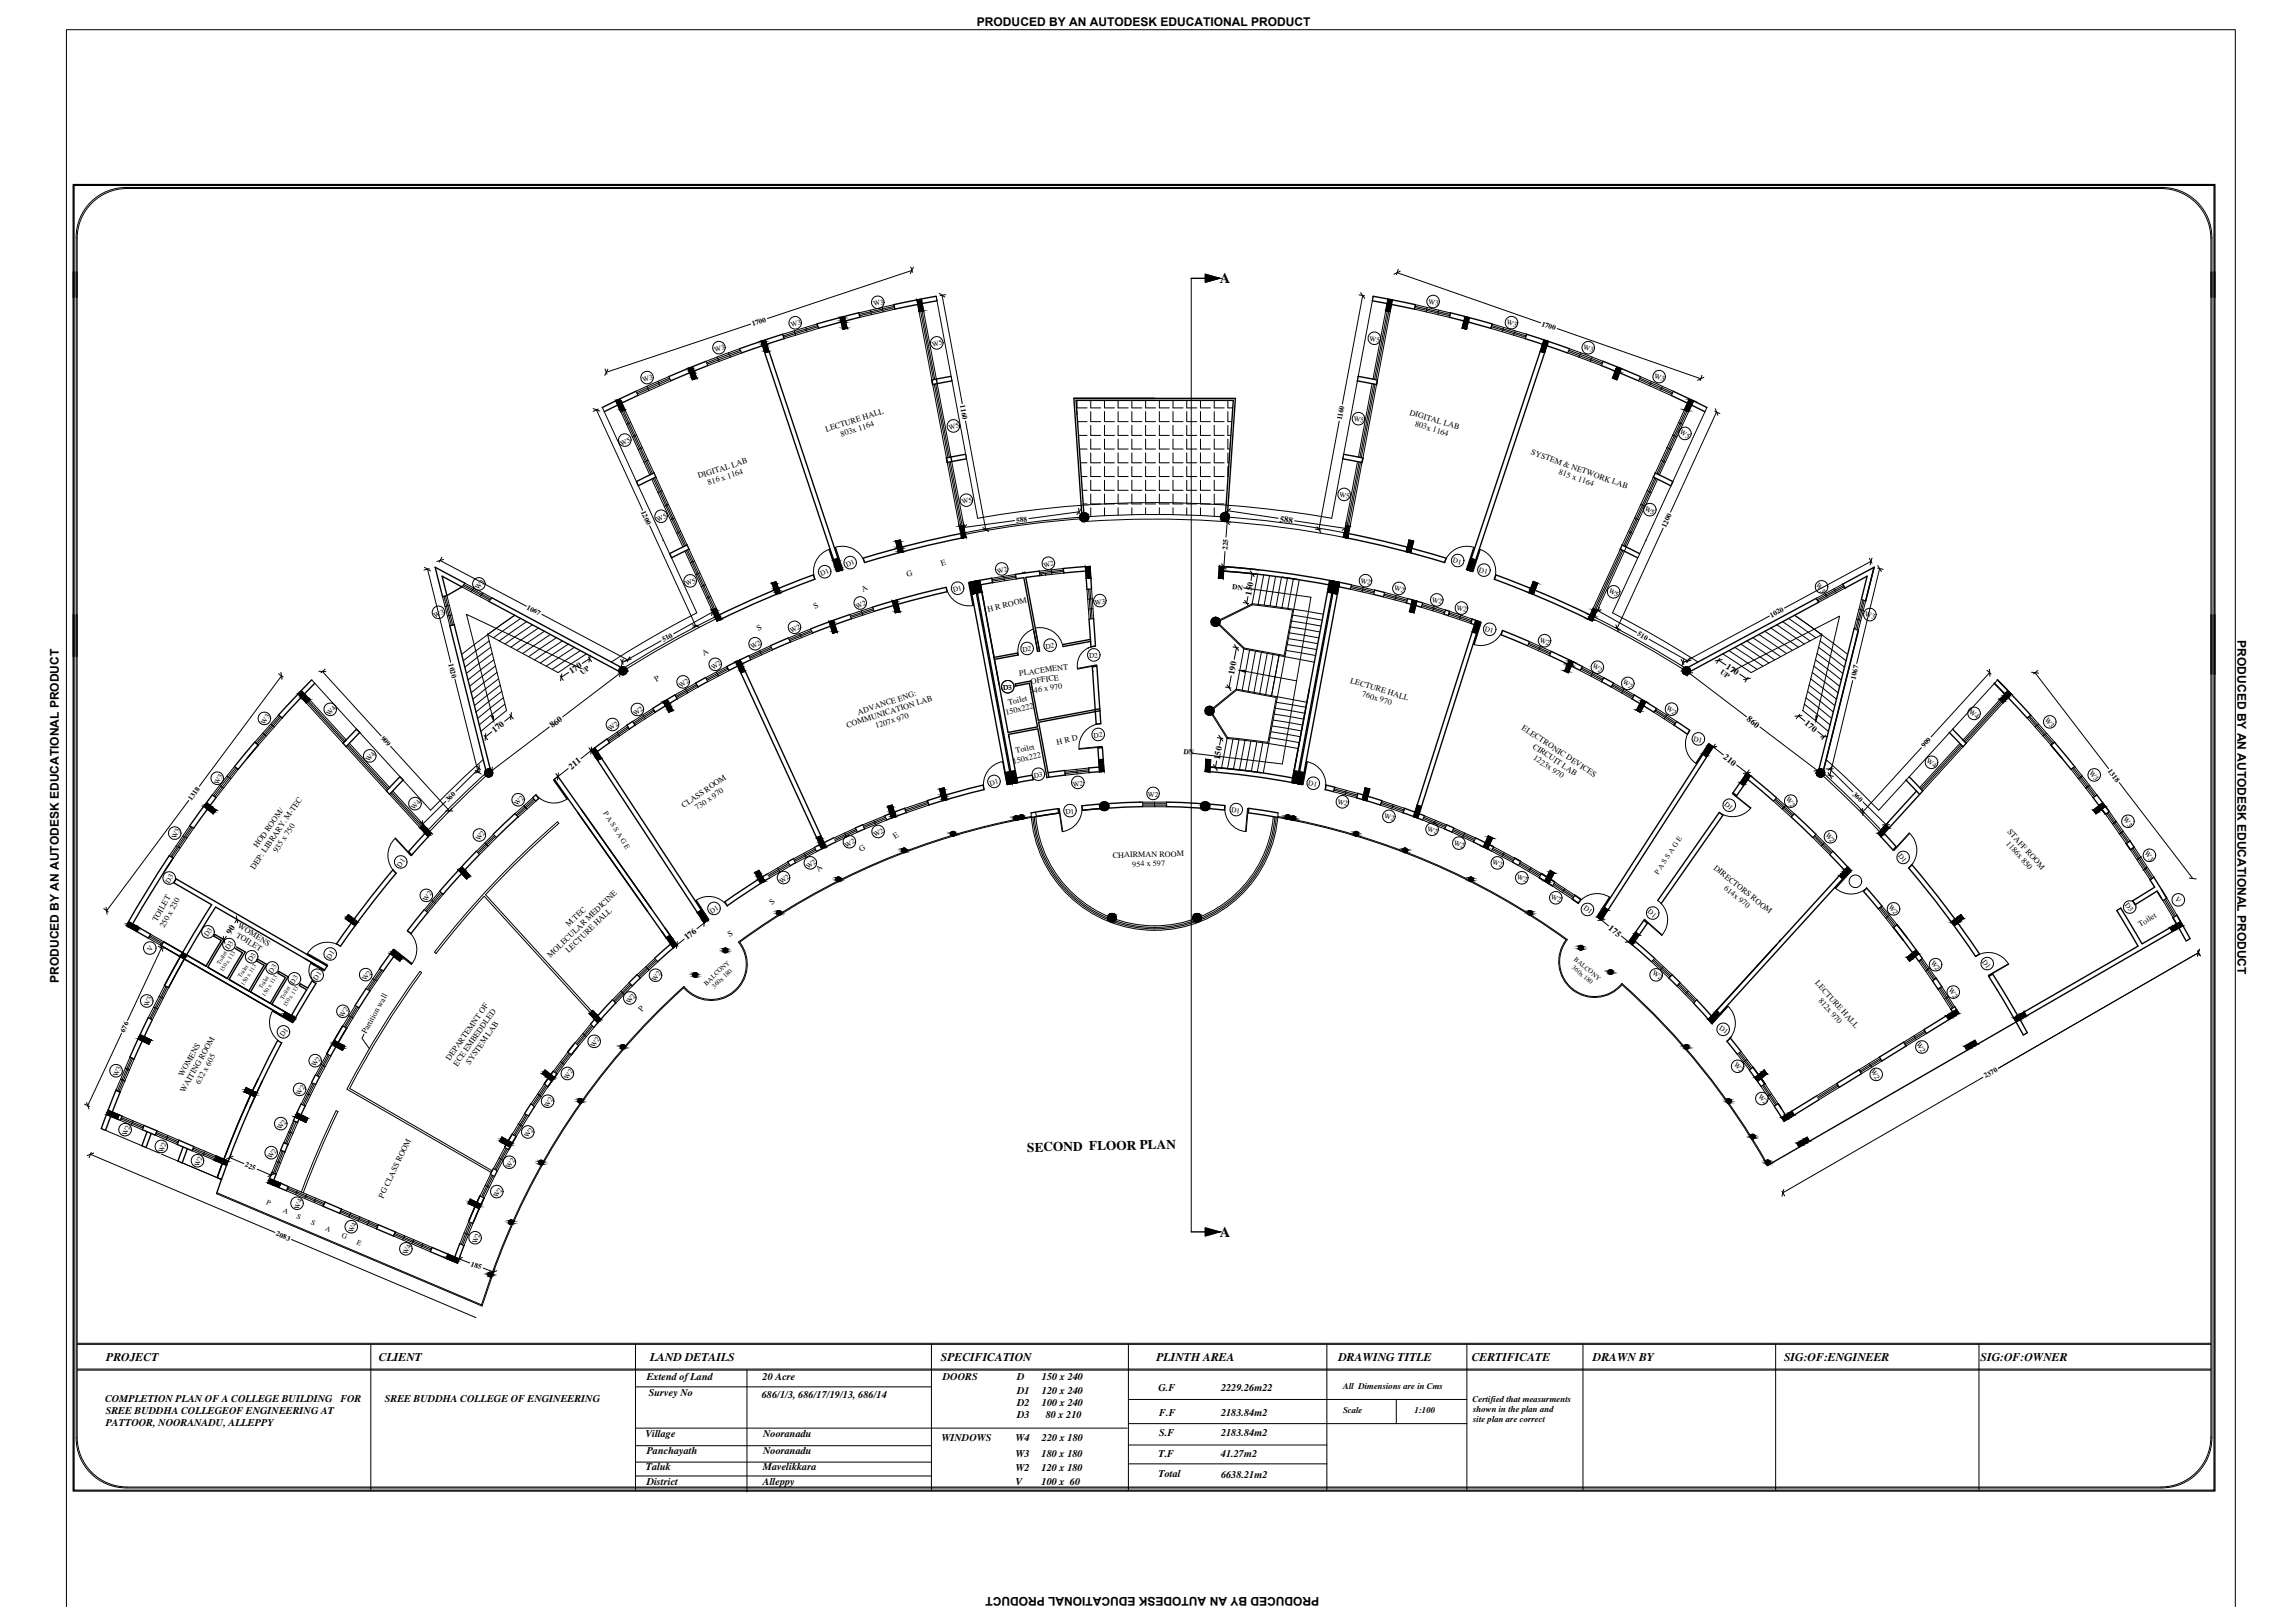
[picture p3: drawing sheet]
<svg xmlns="http://www.w3.org/2000/svg" width="841mm" height="594mm" viewBox="0 0 841 594" stroke-linecap="round" stroke-linejoin="round" font-family="sans-serif">
<defs><g id="words">
<g font-size="5.4">
<text x="447" y="103.7">A</text>
<text x="447" y="453">A</text>
</g>
<text font-size="4.9" x="376.5" y="421.8" transform="rotate(-1 376.5 421.8)">SECOND FLOOR PLAN</text>
<g font-size="4.4">
<text x="358" y="9.6">PRODUCED BY AN AUTODESK EDUCATIONAL PRODUCT</text>
<text x="819.9" y="234.6" transform="rotate(90 819.9 234.6)">PRODUCED BY AN AUTODESK EDUCATIONAL PRODUCT</text>
<text x="21.5" y="360" transform="rotate(-90 21.5 360)">PRODUCED BY AN AUTODESK EDUCATIONAL PRODUCT</text>
<text x="483.4" y="585" transform="rotate(180 483.4 585)">PRODUCED BY AN AUTODESK EDUCATIONAL PRODUCT</text>
</g>
<g font-size="4.3">
<text x="38.9" y="498.3">PROJECT</text>
<text x="138.9" y="498.3">CLIENT</text>
<text x="238.2" y="498.3">LAND DETAILS</text>
<text x="344.8" y="498.3">SPECIFICATION</text>
<text x="423.8" y="498.3">PLINTH AREA</text>
<text x="490.5" y="498.3">DRAWING TITLE</text>
<text x="539.3" y="498.3">CERTIFICATE</text>
<text x="583.7" y="498.3">DRAWN BY</text>
<text x="653.8" y="498.3">SIG:OF:ENGINEER</text>
<text x="725.8" y="498.3">SIG:OF:OWNER</text>
</g>
<g font-size="3.8">
<text x="237" y="505.4">Extend of Land</text>
<text x="279.5" y="505.4">20 Acre</text>
<text x="345.5" y="505.4">DOORS</text>
<text x="372.7" y="505.4">D</text>
<text x="381.8" y="505.4">150 x 240</text>
<text x="424.6" y="509.3">G.F</text>
<text x="447.5" y="509.3">2229.26m22</text>
<text x="38.5" y="513.7">COMPLETION PLAN OF A COLLEGE BUILDING</text>
<text x="124.7" y="513.7">FOR</text>
<text x="141" y="513.7">SREE BUDDHA COLLEGE OF ENGINEERING</text>
<text x="237.8" y="511.3">Survey No</text>
<text x="279.2" y="512.2">686/1/3, 686/17/19/13, 686/14</text>
<text x="372.7" y="514.9">D2</text>
<text x="372.7" y="510.8">D1</text>
<text x="381.8" y="514.9">100 x 240</text>
<text x="381.8" y="510.8">120 x 240</text>
<text x="38.7" y="517.9">SREE BUDDHA COLLEGEOF ENGINEERING AT</text>
<text x="372.7" y="519.2">D3</text>
<text x="383.2" y="519.2">80 x 210</text>
<text x="424.8" y="518.6">F.F</text>
<text x="447.5" y="518.6">2183.84m2</text>
<text x="38.7" y="522.2">PATTOOR, NOORANADU, ALLEPPY</text>
<text x="236.5" y="526.5">Village</text>
<text x="279.7" y="526.5">Nooranadu</text>
<text x="345" y="527.8">WINDOWS</text>
<text x="372.1" y="527.8">W4</text>
<text x="381.8" y="527.8">220 x 180</text>
<text x="424.8" y="525.9">S.F</text>
<text x="447.5" y="525.9">2183.84m2</text>
<text x="237" y="532.7">Panchayath</text>
<text x="279.7" y="532.7">Nooranadu</text>
<text x="372.1" y="533.6">W3</text>
<text x="381.7" y="533.6">180 x 180</text>
<text x="424.5" y="533.5">T.F</text>
<text x="447.4" y="533.5">41.27m2</text>
<text x="236.7" y="538.4">Taluk</text>
<text x="279.6" y="538.4">Mavelikkara</text>
<text x="372.1" y="538.8">W2</text>
<text x="381.7" y="538.8">120 x 180</text>
<text x="237" y="543.9">District</text>
<text x="279.6" y="543.9">Alleppy</text>
<text x="372.1" y="543.8">V</text>
<text x="381.7" y="543.9">100 x 60</text>
<text x="424.6" y="541.1">Total</text>
<text x="447.5" y="541.2">6638.21m2</text>
</g>
<g font-size="3.2">
<text x="468.8" y="191" transform="rotate(9 468.8 191)">588</text>
<text x="458.5" y="218.2" transform="rotate(-79 458.5 218.2)">150</text>
<text x="632.3" y="244.8" transform="rotate(33 632.3 244.8)">170</text>
<text x="209.4" y="246.9" transform="rotate(-33 209.4 246.9)">170</text>
<text x="452.3" y="247.2" transform="rotate(-79 452.3 247.2)">190</text>
<text x="639.9" y="263.8" transform="rotate(37 639.9 263.8)">860</text>
<text x="181.3" y="268.5" transform="rotate(-39 181.3 268.5)">170</text>
<text x="202.5" y="266.7" transform="rotate(-38 202.5 266.7)">860</text>
<text x="661.2" y="265.3" transform="rotate(39 661.2 265.3)">170</text>
<text x="209.4" y="282" transform="rotate(-38 209.4 282)">211</text>
<text x="447" y="278.4" transform="rotate(-79 447 278.4)">150</text>
<text x="631.4" y="277.7" transform="rotate(38 631.4 277.7)">210</text>
<text x="589.2" y="340.3" transform="rotate(39 589.2 340.3)">175</text>
<text x="84.5" y="342.4" transform="rotate(-58 84.5 342.4)">90</text>
<text x="251.8" y="344.5" transform="rotate(-39 251.8 344.5)">176</text>
<text x="492.3" y="508.6">All Dimensions are in Cms</text>
<text x="539.7" y="513.4">Certified that measurments</text>
<text x="492.2" y="517.5">Scale</text>
<text x="518.4" y="517.5">1:100</text>
<text x="539.9" y="517">shown in the plan and</text>
<text x="539.9" y="520.7">site plan are correct</text>
</g>
<g font-size="3">
<text x="516.4" y="151.9" transform="rotate(17 516.4 151.9)">DIGITAL LAB</text>
<text x="302.9" y="158.2" transform="rotate(-18 302.9 158.2)">LECTURE HALL</text>
<text x="308.4" y="159.9" transform="rotate(-18 308.4 159.9)">803x 1164</text>
<text x="518.3" y="156" transform="rotate(17 518.3 156)">803x 1164</text>
<text x="560.9" y="166.4" transform="rotate(20 560.9 166.4)">SYSTEM &amp; NETWORK LAB</text>
<text x="571" y="173.7" transform="rotate(20 571 173.7)">815 x 1164</text>
<text x="256.1" y="175.2" transform="rotate(-18 256.1 175.2)">DIGITAL LAB</text>
<text x="259.7" y="177.6" transform="rotate(-18 259.7 177.6)">816 x 1164</text>
<text x="345.1" y="207.5" transform="rotate(-18 345.1 207.5)">E</text>
<text x="332.6" y="211.4" transform="rotate(-18 332.6 211.4)">G</text>
<text x="316.3" y="216.7" transform="rotate(-29 316.3 216.7)">A</text>
<text x="298.8" y="223.1" transform="rotate(-34 298.8 223.1)">S</text>
<text x="362.1" y="224" transform="rotate(-13 362.1 224)">H R ROOM</text>
<text x="278.1" y="231.3" transform="rotate(-34 278.1 231.3)">S</text>
<text x="258.1" y="240.1" transform="rotate(-33 258.1 240.1)">A</text>
<text x="240.6" y="249.6" transform="rotate(-33 240.6 249.6)">P</text>
<text x="373.6" y="247.5" transform="rotate(-8 373.6 247.5)">PLACEMENT</text>
<text x="377.9" y="250.4" transform="rotate(-7 377.9 250.4)">OFFICE</text>
<text x="494.7" y="250.1" transform="rotate(17 494.7 250.1)">LECTURE HALL</text>
<text x="377.5" y="253.9" transform="rotate(-8 377.5 253.9)">546 x 970</text>
<text x="499" y="255" transform="rotate(17 499 255)">760x 970</text>
<text x="314.6" y="261.7" transform="rotate(-18 314.6 261.7)">ADVANCE ENG:</text>
<text x="368.7" y="261.8" transform="rotate(-13 368.7 261.8)">150x222</text>
<text x="369.7" y="258.1" transform="rotate(-13 369.7 258.1)">Toilet</text>
<text x="310.5" y="266.6" transform="rotate(-18 310.5 266.6)">COMMUNICATION LAB</text>
<text x="321.1" y="266.8" transform="rotate(-18 321.1 266.8)">1207x 970</text>
<text x="557.4" y="267.1" transform="rotate(33 557.4 267.1)">ELECTRONIC DEVICES</text>
<text x="372.4" y="276" transform="rotate(-13 372.4 276)">Toilet</text>
<text x="387.4" y="272.8" transform="rotate(-13 387.4 272.8)">H R D</text>
<text x="561.5" y="273.8" transform="rotate(33 561.5 273.8)">CIRCUIT LAB</text>
<text x="371.4" y="279.7" transform="rotate(-13 371.4 279.7)">150x222</text>
<text x="561.7" y="278" transform="rotate(33 561.7 278)">1223x 970</text>
<text x="250.6" y="296" transform="rotate(-35 250.6 296)">CLASS ROOM</text>
<text x="255.5" y="296.8" transform="rotate(-35 255.5 296.8)">730 x 970</text>
<text x="735.5" y="304.8" transform="rotate(48 735.5 304.8)">STAFF ROOM</text>
<text x="94.4" y="310.7" transform="rotate(-55 94.4 310.7)">HOD ROOM/</text>
<text x="328" y="307.4" transform="rotate(-33 328 307.4)">E</text>
<text x="735" y="309.2" transform="rotate(48 735 309.2)">1186x 850</text>
<text x="101.5" y="312.5" transform="rotate(-56 101.5 312.5)">935 x 750</text>
<text x="315.6" y="312.1" transform="rotate(-33 315.6 312.1)">G</text>
<text x="407.8" y="314.2" transform="rotate(-1 407.8 314.2)">CHAIRMAN ROOM</text>
<text x="415" y="317.4" transform="rotate(-1 415 317.4)">954 x 597</text>
<text x="93.2" y="318.5" transform="rotate(-56 93.2 318.5)">DEP: LIBRARY. M-TEC</text>
<text x="300" y="319.5" transform="rotate(-44 300 319.5)">A</text>
<text x="627.8" y="318.2" transform="rotate(39 627.8 318.2)">DIRECTORS ROOM</text>
<text x="631.6" y="325.6" transform="rotate(38 631.6 325.6)">614x 970</text>
<text x="283" y="331.5" transform="rotate(-48 283 331.5)">S</text>
<text x="57.5" y="337.7" transform="rotate(-61 57.5 337.7)">TOILET</text>
<text x="60.1" y="340" transform="rotate(-61 60.1 340)">250 x 230</text>
<text x="87" y="339.5" transform="rotate(32 87 339.5)">WOMENS</text>
<text x="208.4" y="339.7" transform="rotate(-44 208.4 339.7)">M.TEC</text>
<text x="784.2" y="339.5" transform="rotate(-30 784.2 339.5)">Toilet</text>
<text x="86.3" y="343.1" transform="rotate(32 86.3 343.1)">TOILET</text>
<text x="267.5" y="343.3" transform="rotate(-34 267.5 343.3)">S</text>
<text x="201.8" y="350.9" transform="rotate(-44 201.8 350.9)">MOLECULAR MEDICINE</text>
<text x="208.4" y="349.2" transform="rotate(-44 208.4 349.2)">LECTURE HALL</text>
<text x="665.1" y="360.2" transform="rotate(48 665.1 360.2)">LECTURE HALL</text>
<text x="235.2" y="370.6" transform="rotate(-49 235.2 370.6)">P</text>
<text x="666.2" y="366.6" transform="rotate(48 666.2 366.6)">812x 970</text>
<text x="134.2" y="378.8" transform="rotate(-61 134.2 378.8)">Partition wall</text>
<text x="164.8" y="388.6" transform="rotate(-55 164.8 388.6)">DEPARTEMNT OF</text>
<text x="67" y="394.4" transform="rotate(-61 67 394.4)">WOMENS</text>
<text x="167.6" y="390.7" transform="rotate(-55 167.6 390.7)">ECE EMBEDDLED</text>
<text x="172.2" y="390.1" transform="rotate(-55 172.2 390.1)">SYSTEM LAB</text>
<text x="67.6" y="400.3" transform="rotate(-61 67.6 400.3)">WAITING ROOM</text>
<text x="73.3" y="397.2" transform="rotate(-61 73.3 397.2)">632 x 605</text>
<text x="140.5" y="439" transform="rotate(-64 140.5 439)">PG CLASS ROOM</text>
</g>
<g font-size="2.7">
<text x="320.3" y="112.2" transform="rotate(-14 320.3 112.2)">W3</text>
<text x="523.3" y="111.3" transform="rotate(8 523.3 111.3)">W3</text>
<text x="275.8" y="119.4" transform="rotate(-18 275.8 119.4)">1700</text>
<text x="290" y="119.8" transform="rotate(-15 290 119.8)">W3</text>
<text x="551.9" y="118.7" transform="rotate(17 551.9 118.7)">W3</text>
<text x="564.7" y="119.3" transform="rotate(19 564.7 119.3)">1700</text>
<text x="501.8" y="124.8" transform="rotate(7 501.8 124.8)">W5</text>
<text x="262.1" y="128.9" transform="rotate(-15 262.1 128.9)">W3</text>
<text x="341.9" y="127.1" transform="rotate(-14 341.9 127.1)">W5</text>
<text x="580.1" y="127.9" transform="rotate(17 580.1 127.9)">W3</text>
<text x="235.8" y="139.8" transform="rotate(-15 235.8 139.8)">W3</text>
<text x="606" y="138.5" transform="rotate(17 606 138.5)">W3</text>
<text x="351.8" y="148.5" transform="rotate(80 351.8 148.5)">1160</text>
<text x="491.7" y="154" transform="rotate(-80 491.7 154)">1160</text>
<text x="496" y="154.2" transform="rotate(8 496 154.2)">W5</text>
<text x="348" y="157.5" transform="rotate(-15 348 157.5)">W5</text>
<text x="615.4" y="158.7" transform="rotate(33 615.4 158.7)">W5</text>
<text x="227.8" y="163.2" transform="rotate(-24 227.8 163.2)">W5</text>
<text x="352.7" y="184.7" transform="rotate(-14 352.7 184.7)">W5</text>
<text x="490.7" y="181.9" transform="rotate(8 490.7 181.9)">W5</text>
<text x="234.8" y="187.6" transform="rotate(65 234.8 187.6)">1200</text>
<text x="241.1" y="191.1" transform="rotate(-24 241.1 191.1)">W5</text>
<text x="372.5" y="191.5" transform="rotate(-8 372.5 191.5)">588</text>
<text x="602.5" y="186.6" transform="rotate(33 602.5 186.6)">W5</text>
<text x="610.5" y="193.4" transform="rotate(-65 610.5 193.4)">1200</text>
<text x="449.8" y="201.4" transform="rotate(-86 449.8 201.4)">225</text>
<text x="310.4" y="207.8" transform="rotate(-23 310.4 207.8)">D1</text>
<text x="382.7" y="208.2" transform="rotate(-17 382.7 208.2)">W2</text>
<text x="532.3" y="206" transform="rotate(13 532.3 206)">D1</text>
<text x="541.9" y="209.5" transform="rotate(13 541.9 209.5)">D1</text>
<text x="251.7" y="214.8" transform="rotate(-24 251.7 214.8)">W5</text>
<text x="301.1" y="211.1" transform="rotate(-24 301.1 211.1)">D1</text>
<text x="365.7" y="210.3" transform="rotate(-17 365.7 210.3)">W2</text>
<text x="451.5" y="215.7" transform="rotate(6 451.5 215.7)">DN</text>
<text x="498.5" y="213.4" transform="rotate(13 498.5 213.4)">W2</text>
<text x="665.4" y="214.3" transform="rotate(54 665.4 214.3)">W3</text>
<text x="175.2" y="216.2" transform="rotate(-47 175.2 216.2)">W3</text>
<text x="349.6" y="217" transform="rotate(-17 349.6 217)">D1</text>
<text x="401.2" y="221.5" transform="rotate(-4 401.2 221.5)">W3</text>
<text x="510.8" y="216.2" transform="rotate(13 510.8 216.2)">W2</text>
<text x="524.6" y="220.4" transform="rotate(13 524.6 220.4)">W2</text>
<text x="589.3" y="216.7" transform="rotate(33 589.3 216.7)">W5</text>
<text x="159.4" y="226.3" transform="rotate(-21 159.4 226.3)">W3</text>
<text x="192.9" y="223" transform="rotate(28 192.9 223)">1067</text>
<text x="314.1" y="223" transform="rotate(-26 314.1 223)">W2</text>
<text x="533.7" y="223.4" transform="rotate(13 533.7 223.4)">W2</text>
<text x="649.2" y="226.3" transform="rotate(-28 649.2 226.3)">1020</text>
<text x="683.3" y="225.7" transform="rotate(14 683.3 225.7)">W3</text>
<text x="290.1" y="231.9" transform="rotate(-26 290.1 231.9)">W2</text>
<text x="544" y="231.2" transform="rotate(13 544 231.2)">D1</text>
<text x="599.8" y="232.7" transform="rotate(29 599.8 232.7)">510</text>
<text x="243.2" y="235.2" transform="rotate(-29 243.2 235.2)">510</text>
<text x="275.6" y="237.9" transform="rotate(-26 275.6 237.9)">W2</text>
<text x="374.8" y="238.8" transform="rotate(-6 374.8 238.8)">D2</text>
<text x="383.2" y="237.6" transform="rotate(-6 383.2 237.6)">D2</text>
<text x="564" y="235" transform="rotate(22 564 235)">W2</text>
<text x="164.4" y="243.2" transform="rotate(76 164.4 243.2)">1020</text>
<text x="261.4" y="245.6" transform="rotate(-37 261.4 245.6)">W2</text>
<text x="399.2" y="241.1" transform="rotate(-6 399.2 241.1)">D2</text>
<text x="583.3" y="244.4" transform="rotate(32 583.3 244.4)">W2</text>
<text x="213.6" y="247.3" transform="rotate(-40 213.6 247.3)">UP</text>
<text x="594.5" y="250.2" transform="rotate(35 594.5 250.2)">W2</text>
<text x="630.2" y="246.4" transform="rotate(38 630.2 246.4)">UP</text>
<text x="679.9" y="249" transform="rotate(-77 679.9 249)">1067</text>
<text x="249.6" y="252" transform="rotate(-37 249.6 252)">W2</text>
<text x="367.7" y="252.8" transform="rotate(-6 367.7 252.8)">D3</text>
<text x="120.7" y="262.2" transform="rotate(-47 120.7 262.2)">W4</text>
<text x="232.9" y="262.1" transform="rotate(-37 232.9 262.1)">W2</text>
<text x="610.5" y="259.5" transform="rotate(38 610.5 259.5)">W2</text>
<text x="721.4" y="261.3" transform="rotate(34 721.4 261.3)">W4</text>
<text x="749.3" y="263.7" transform="rotate(53 749.3 263.7)">W3</text>
<text x="97" y="265.5" transform="rotate(-56 97 265.5)">W3</text>
<text x="223.8" y="267.6" transform="rotate(-37 223.8 267.6)">W2</text>
<text x="139.4" y="270.6" transform="rotate(48 139.4 270.6)">909</text>
<text x="400.9" y="270.3" transform="rotate(-6 400.9 270.3)">D2</text>
<text x="620.4" y="271.3" transform="rotate(13 620.4 271.3)">D1</text>
<text x="705.2" y="274" transform="rotate(-48 705.2 274)">909</text>
<text x="135.2" y="279.2" transform="rotate(-48 135.2 279.2)">W4</text>
<text x="433.7" y="276.1" transform="rotate(6 433.7 276.1)">DN</text>
<text x="705.8" y="279.2" transform="rotate(33 705.8 279.2)">W4</text>
<text x="79.9" y="287.4" transform="rotate(-61 79.9 287.4)">W3</text>
<text x="363" y="287.8" transform="rotate(-17 363 287.8)">D1</text>
<text x="378.9" y="284.9" transform="rotate(-6 378.9 284.9)">D3</text>
<text x="479.3" y="287.6" transform="rotate(13 479.3 287.6)">D1</text>
<text x="765.5" y="283.1" transform="rotate(53 765.5 283.1)">W3</text>
<text x="772.3" y="282.4" transform="rotate(53 772.3 282.4)">1318</text>
<text x="70.2" y="293.3" transform="rotate(-54 70.2 293.3)">1318</text>
<text x="164.3" y="293.8" transform="rotate(-45 164.3 293.8)">360</text>
<text x="393.3" y="288.2" transform="rotate(-9 393.3 288.2)">W2</text>
<text x="420.6" y="292">W2</text>
<text x="654.3" y="292.7" transform="rotate(53 654.3 292.7)">W2</text>
<text x="678.8" y="291.1" transform="rotate(45 678.8 291.1)">360</text>
<text x="151.8" y="296.7" transform="rotate(-48 151.8 296.7)">W4</text>
<text x="189.6" y="295.3" transform="rotate(-46 189.6 295.3)">W2</text>
<text x="221" y="297.9" transform="rotate(58 221 297.9)">P A S S A G E</text>
<text x="390.5" y="298.2" transform="rotate(-6 390.5 298.2)">D1</text>
<text x="451.1" y="297.4" transform="rotate(7 451.1 297.4)">D1</text>
<text x="490" y="294.4" transform="rotate(13 490 294.4)">W2</text>
<text x="507.1" y="299.7" transform="rotate(13 507.1 299.7)">W2</text>
<text x="631.7" y="294.7" transform="rotate(39 631.7 294.7)">D1</text>
<text x="522.9" y="304.3" transform="rotate(16 522.9 304.3)">W2</text>
<text x="668.9" y="305.8" transform="rotate(53 668.9 305.8)">W2</text>
<text x="777.9" y="300.1" transform="rotate(53 777.9 300.1)">W3</text>
<text x="64.6" y="307.5" transform="rotate(-67 64.6 307.5)">W3</text>
<text x="175.7" y="308.2" transform="rotate(-54 175.7 308.2)">W2</text>
<text x="310.3" y="310.4" transform="rotate(-29 310.3 310.4)">W2</text>
<text x="320.8" y="306.7" transform="rotate(-29 320.8 306.7)">W2</text>
<text x="532.6" y="309.4" transform="rotate(16 532.6 309.4)">W2</text>
<text x="146.8" y="317.8" transform="rotate(-56 146.8 317.8)">D1</text>
<text x="546.7" y="316.6" transform="rotate(16 546.7 316.6)">W2</text>
<text x="695.5" y="313.4" transform="rotate(51 695.5 313.4)">D1</text>
<text x="785.7" y="312.5" transform="rotate(53 785.7 312.5)">W3</text>
<text x="61.9" y="323.6" transform="rotate(-56 61.9 323.6)">D3</text>
<text x="286.5" y="323.7" transform="rotate(-37 286.5 323.7)">W2</text>
<text x="296.3" y="318.3" transform="rotate(-37 296.3 318.3)">W2</text>
<text x="555.7" y="322.1" transform="rotate(16 555.7 322.1)">W2</text>
<text x="607.6" y="320.3" transform="rotate(-56 607.6 320.3)">P A S S A G E</text>
<text x="568.2" y="329.4" transform="rotate(16 568.2 329.4)">W2</text>
<text x="796.9" y="329.3" transform="rotate(53 796.9 329.3)">V</text>
<text x="156.3" y="330.3" transform="rotate(-54 156.3 330.3)">W2</text>
<text x="260.8" y="334.6" transform="rotate(-33 260.8 334.6)">D1</text>
<text x="580.1" y="332.9" transform="rotate(33 580.1 332.9)">D1</text>
<text x="603.6" y="334.2" transform="rotate(40 603.6 334.2)">D1</text>
<text x="692" y="332.2" transform="rotate(53 692 332.2)">W2</text>
<text x="778.6" y="331.5" transform="rotate(53 778.6 331.5)">D3</text>
<text x="76.2" y="343.4" transform="rotate(-56 76.2 343.4)">D3</text>
<text x="55.2" y="348.7" transform="rotate(-56 55.2 348.7)">V</text>
<text x="83.9" y="348" transform="rotate(-55 83.9 348)">D3</text>
<text x="92.2" y="352.5" transform="rotate(-56 92.2 352.5)">D3</text>
<text x="120.9" y="351.5" transform="rotate(-57 120.9 351.5)">D1</text>
<text x="707.4" y="352.6" transform="rotate(53 707.4 352.6)">W2</text>
<text x="726.3" y="352.2" transform="rotate(53 726.3 352.2)">D1</text>
<text x="99.7" y="356.6" transform="rotate(-55 99.7 356.6)">D3</text>
<text x="116.2" y="359.2" transform="rotate(-57 116.2 359.2)">D1</text>
<text x="134" y="359.4" transform="rotate(-54 134 359.4)">W2</text>
<text x="240.2" y="359.6" transform="rotate(-54 240.2 359.6)">W2</text>
<text x="605.3" y="356.9" transform="rotate(34 605.3 356.9)">W2</text>
<text x="107.6" y="360.7" transform="rotate(-56 107.6 360.7)">D3</text>
<text x="713.9" y="362.7" transform="rotate(53 713.9 362.7)">W2</text>
<text x="54.3" y="368.9" transform="rotate(-66 54.3 368.9)">W3</text>
<text x="230.8" y="367.9" transform="rotate(-55 230.8 367.9)">W2</text>
<text x="125.7" y="372.8" transform="rotate(-55 125.7 372.8)">W2</text>
<text x="629.9" y="376.8" transform="rotate(33 629.9 376.8)">D1</text>
<text x="45.6" y="378.3" transform="rotate(-65 45.6 378.3)">676</text>
<text x="103.8" y="380" transform="rotate(-55 103.8 380)">D1</text>
<text x="217.8" y="383.8" transform="rotate(-54 217.8 383.8)">W2</text>
<text x="702.2" y="382.3" transform="rotate(59 702.2 382.3)">W2</text>
<text x="635.3" y="390" transform="rotate(47 635.3 390)">W2</text>
<text x="43.1" y="394.5" transform="rotate(-66 43.1 394.5)">W3</text>
<text x="115.5" y="390.9" transform="rotate(-55 115.5 390.9)">W2</text>
<text x="207.9" y="395.6" transform="rotate(-54 207.9 395.6)">W2</text>
<text x="685.5" y="392.3" transform="rotate(59 685.5 392.3)">W2</text>
<text x="727.6" y="395" transform="rotate(-30 727.6 395)">2370</text>
<text x="109.8" y="401.4" transform="rotate(-55 109.8 401.4)">W2</text>
<text x="644.1" y="401.8" transform="rotate(47 644.1 401.8)">W2</text>
<text x="200.7" y="405.7" transform="rotate(-55 200.7 405.7)">W2</text>
<text x="102.9" y="413.9" transform="rotate(-55 102.9 413.9)">W2</text>
<text x="46.4" y="416.1" transform="rotate(-66 46.4 416.1)">W2</text>
<text x="193.4" y="417" transform="rotate(-55 193.4 417)">W2</text>
<text x="59.6" y="422.2" transform="rotate(-66 59.6 422.2)">W2</text>
<text x="99.4" y="424.6" transform="rotate(-55 99.4 424.6)">W2</text>
<text x="72.9" y="427.4" transform="rotate(-67 72.9 427.4)">W2</text>
<text x="89.6" y="427.2" transform="rotate(23 89.6 427.2)">225</text>
<text x="186.7" y="428.1" transform="rotate(-55 186.7 428.1)">W2</text>
<text x="97.4" y="441.2" transform="rotate(24 97.4 441.2)">P</text>
<text x="103.5" y="444" transform="rotate(23 103.5 444)">A</text>
<text x="109.3" y="443" transform="rotate(-66 109.3 443)">W4</text>
<text x="182.1" y="438.8" transform="rotate(-55 182.1 438.8)">W2</text>
<text x="108.6" y="446.2" transform="rotate(24 108.6 446.2)">S</text>
<text x="113.8" y="448.4" transform="rotate(24 113.8 448.4)">S</text>
<text x="101" y="452.5" transform="rotate(23 101 452.5)">2083</text>
<text x="119.1" y="450.6" transform="rotate(23 119.1 450.6)">A</text>
<text x="125" y="453.1" transform="rotate(24 125 453.1)">G</text>
<text x="129.2" y="451.6" transform="rotate(-67 129.2 451.6)">W4</text>
<text x="130.5" y="455.6" transform="rotate(24 130.5 455.6)">E</text>
<text x="174.7" y="455.6" transform="rotate(-69 174.7 455.6)">W2</text>
<text x="149.3" y="459.7" transform="rotate(-66 149.3 459.7)">W4</text>
<text x="172.3" y="463.6" transform="rotate(21 172.3 463.6)">185</text>
</g>
<g font-size="2.5">
<text x="576.7" y="351.6" transform="rotate(40 576.7 351.6)">BALCONY</text>
<text x="575.9" y="354.6" transform="rotate(40 575.9 354.6)">360x 180</text>
<text x="258.9" y="361" transform="rotate(-43 258.9 361)">BALCONY</text>
<text x="261.8" y="362.1" transform="rotate(-43 261.8 362.1)">360x 180</text>
</g>
<g font-size="2.2">
<text x="80.6" y="353.3" transform="rotate(-57 80.6 353.3)">Toilet</text>
<text x="81.7" y="356.1" transform="rotate(-57 81.7 356.1)">150 x 113</text>
<text x="88.3" y="358.3" transform="rotate(-57 88.3 358.3)">Toilet</text>
<text x="89.4" y="361.1" transform="rotate(-57 89.4 361.1)">150 x 113</text>
<text x="96" y="362.2" transform="rotate(-57 96 362.2)">Toilet</text>
<text x="97.1" y="365" transform="rotate(-57 97.1 365)">150 x 113</text>
<text x="103.7" y="366.1" transform="rotate(-57 103.7 366.1)">Toilet</text>
<text x="104.8" y="368.9" transform="rotate(-57 104.8 368.9)">150 x 113</text>
</g>
</g></defs>
<!-- layer: wall -->
<g fill="none" stroke="#000" stroke-width=".51">
<path d="M26.8 99.6v140.9M811.7 99.6v147.3M26.8 108.9v-41.3h784.9v41.3M314.7 114.6l-15.3 4 .6 1.7M314.7 114.6l.3 1.6-15.1 4M343 108.5l-15.4 3.1 .3 1.6 15.4-3M436.5 101.9h5.2M441.7 100.5l5.2 1.4-5.2 1.5zM502.8 110.2l15.5 3M503.1 108.5l15.5 3.1M518.7 111.6l-.3 1.6M531.1 116.2l15.1 4"/>
<path d="M531.4 114.5l15.4 4.1M531.5 114.6l-.3 1.6M546.8 118.7l-.5 1.6M252.2 135l1.5 4.1M253.7 134.4l1.6 4.1M255.3 138.4l-1.6 .6M258.7 132.3l-13.6 5.6M259.4 133.9l-13.6 5.6M280.2 129.2l26.7 80.1-1.4-4.2M281.8 128.7l26.7 80M286.8 122.4l-15.7 5.3M286.8 122.4l.6 1.6"/>
<path d="M287.3 124l-15.5 5.3M341.5 139.2l.3 1.7M343.2 138.9l.3 1.6M348.5 137.8l-7.1 1.4M348.8 139.5l-7 1.3M497.3 139.5l7.1 1.3M497.6 137.8l7.1 1.4M504.8 139.2l-.4 1.7M558.8 124l15.6 5.3M558.9 124l.5-1.6 15.7 5.3M564.4 128.7l-26.6 80M566 129.2l-26.6 80.1"/>
<path d="M586.8 133.9l13.6 5.6M587.5 132.3l13.6 5.6M592.5 134.4l-1.6 4 1.5 .6M594.1 135l-1.6 4.1M225.7 146.9l1.8 3.9M227.2 146.1l1.8 4M233.1 143.3l-12.4 6M233.8 144.8l-12.4 6M393.5 145.9l3.1 45.2M423.1 145.9h-29.6h59.2l-3.1 45.2M612.4 144.8l12.3 6M613.1 143.3l12.3 5.9"/>
<path d="M619.1 146.1l-1.8 4M620.6 146.9l-1.9 3.9M233.3 176.4l.6 1.6M240.3 174.7l-6.4 3.2M240.4 174.8l-.8-1.6-6.4 3.2M348.5 167.4l.3 1.7M353.8 166.4l-7 1.4 .3 1.6 7-1.3M492 168.1l7.1 1.3M492.3 166.4l7 1.3M499.4 167.8l-.3 1.6M605.8 174.7l6.4 3.2M606.5 173.2l6.5 3.2"/>
<path d="M606.6 173.3l-.7 1.5M613 176.4l-.7 1.6M328.3 198.2l1 4.3M329.9 197.8l-1.7 .4M329.9 197.8l1.1 4.3M397.4 191.1l-3.1-44.5h57.7l-3.1 44.5M492.2 196.8a362.6 362.6 0 0 1 37.1 9.2M492.5 195.1a364.3 364.3 0 0 1 37.4 9.3M492.6 195.2l-.3 1.6M516.3 197.7l1.6 .5M516.4 197.8l-1.1 4.3M518 198.2l-1.1 4.3"/>
<path d="M594.4 199.6l6.4 3.2M594.4 199.6l-.6 1.6M170.4 213.6l-10.9-5.8 2.7 10.8 1.6-.5 5.5-3.1-7.3-4 1.8 7.1M180.3 218.9l49.4 26.7M245.4 202.8l.8 1.5M252.5 201.1l-6.4 3.2M252.5 201.2l-.7-1.6-6.5 3.2M298.1 210.6a364.3 364.3 0 0 0-36.1 15.4M298.1 210.6l.5 1.6M298.6 212.2a362.7 362.7 0 0 0-35.8 15.3M307.1 204.5l-1.6 .6M307.1 204.6l1.4 4.1-1.4-4.1"/>
<path d="M308 207.1l-1.7 .5M308.5 208.7l-1.6 .5M316.3 204.4a348.1 348.1 0 0 1 37.4-9.2l.3 1.6a362.7 362.7 0 0 0-37.2 9.2M316.3 204.5l.6 1.6M328.7 219.8l1 4.2-1.6 .4M347 216.7l-18 4.6M347.1 216.8l-.4-1.7a346.3 346.3 0 0 0-26.9 7.3M357 213l-1.7 .3 13.9 74.1M357 213l13.8 74-1.6 .3M357.4 212.9l13.8 74M359 212.6l-1.7 .3 6.1-1.1 .3 1.6M359 212.6l10.4 55.7 10.8-2.1-3-15.9-5 .9-.1-.7 5.7-1.1 2.7 14.4 22.6-4.2"/>
<path d="M363.7 213.4l-6.1 1.1M372.1 210.4l.3 1.6M374.8 209.6l.1 .4M375.5 209.5l.1 .4M375.9 211.5l5.1 26.9-.8 .1-5-26.9-2.8 .4M380.9 209.2l-8.8 1.2M380.9 209.2l.2 1.7M381.1 210.8l-5.2 .7M381.7 210.4v.4M383.1 210.2l.1 .4M397.7 207.5l-8.1 .7 .2 1.7 8.1-.7M397.8 207.5l.5 8.3"/>
<path d="M399.5 207.4l.5 8.3M446.7 207.4l14.6 1.3M446.8 207.4l-.3 4.4M448.4 207.5a346.3 346.3 0 0 1 40.5 5.4M448.5 207.5l-.4 4.4-1.7-.2M461 210.3l-12.7-1.1a344.5 344.5 0 0 1 40.2 5.3M469.7 211.4l5.7 .8M487.3 212.6l-13.9 74M488.9 214.6l5.9 1.2M488.9 212.9l-13.9 74a270.9 270.9 0 0 0-33.4-4.4l1.7 .2M489.2 213l6 1.2M489.2 213l-13.8 74"/>
<path d="M490.9 213.3l-13.8 74.1M503.3 217.7l3.6 .9M503.7 216.1l3.6 .9M515.8 219.2l5.5 1.6M517.6 219.8l-1 4.2M529.9 204.5l-.5 1.6M537.7 208.7l1.6 .5M538.2 207.1l1.6 .5M539.1 204.5l1.6 .6M539.2 204.6l-1.4 4.1 1.4-4.1M548.1 210.5a364.3 364.3 0 0 1 34.5 14.7M548.2 210.6l-.6 1.5a362.6 362.6 0 0 1 34.3 14.6"/>
<path d="M561.8 212.9l1.6 .7M561.9 213l-1.6 4.1M563.5 213.7l-1.7 4M593.7 201.1l6.4 3.2M682.1 219.5l2.1-8.5-8.1 4.4-.8-1.4 11.5-6.2-3.1 12.3M26.8 225.1v321h784.9v-321M166.5 228.8l13.6 54.8M166.6 228.8l-1.8 .4 13.8 55.3M179.2 220.3l49.3 26.5M288.9 233.7l-6.6 2.8M289.6 235.2l-6.5 2.8M303.9 227.8l1.2 4.1 1.6-.5"/>
<path d="M304.3 229.4l-6.5 2.4M305.4 227.2l-8.4 3.2M305.4 227.2l1.3 4.2M311.4 225.1l-6 2.1M312 226.7l-6.1 2.1M327 220.2l1.1 4.3M327.4 221.8l-7.1 2.1M398.7 237.3h.2M399.6 234.2l-10.2 1.9M399.7 234.9l-10.1 1.9M400.8 226.6l.6 10-1.6 .3-.7-10.2M515.3 220.8l1.8 .5"/>
<path d="M516.5 223.9l1.6 .5M518.7 221.8l2.1 .6M519.2 220.2l-1 4.3M529.1 225l1.5 .4M529.7 223.4l1.4 .5-.4 1.6M538.9 228.3l1.4 .5M539.4 226.7l3 1.1M539.4 231.4l1.6 .5M539.5 226.7l-.5 1.6M540.9 227.2l-22.9 71.9M542.4 227.8l-22.8 71.9M550 232.5l9.8 4"/>
<path d="M550.6 230.9l9.8 4.1M550.6 230.9l-.5 1.6M568.4 238.6l11.4 5.5M679.5 230.3l-13.4 53.3M681 230.8l-13.4 53.7M109.3 254.2l2.9 3.2M110.4 253l3 3.2M113.4 256.2l-1.2 1.2M113.6 256l-1.4 1.4M114.2 249l-12.2 12.9 1.4 1.1 12-12.8M230.1 245.8h.1M239.2 259.5l1 1.4"/>
<path d="M247.3 254.5l-8.1 5M247.4 254.6l.8 1.4-8.1 4.9M258.5 248.2l-3.6 2 .9 1.4M259.3 249.7l-3.5 1.9M269.7 242.5l31.5 68.4M271.2 241.7l31.5 68.5M273 245.7l-1.5 .7M274.4 240.2l-8.1 3.9 .9 1.5M275.1 241.7l-8 3.9M364.3 240.8l8.6-1.6 .1 .7-8.6 1.6M400.3 244.3l1.7-.3 1.4 21-1.7 .2zM400.4 246h.1"/>
<path d="M567.8 240.1l11.2 5.4M573.2 245.7l1.5 .7M579.9 244.1l-.8 1.5M586.8 249.6l3.6 2M587.7 248.2l3.5 1.9M587.7 248.2l-.8 1.5M591.3 250.2l-.8 1.4M598 255.9l2.9 1.8M598.9 254.5l8.1 4.9M598.9 254.6l-.8 1.4M602.3 258.5l3.8 2.3M607.1 259.5l-1 1.4"/>
<path d="M616.1 245.8h.1M616.5 245.6l49.1-26.4 .9 1.4-48.7 26.2M732.6 256l1.4 1.4-1.2-1.2M735.8 255.4l-5-5.2 12 12.7M735.8 253l-2.9 3.2M736.9 254.1l-5-5.1 12.2 12.9-1.2 1.1M737 254.2l-3 3.2M90.6 277.7l4.1-4.8-7.4 8.8M93.3 271.9l-7.4 8.9 1.4 1M93.3 271.9l1.4 1M125.7 272.2l1.2 1.3M130.6 267.1l-4.9 5.1"/>
<path d="M130.7 267.1l1.2 1.2M131.9 268.3l-5 5.2M218 273.9l41.4 63.1M220.4 277.6l-1.4 1M222.5 270.6l-5.9 4.3 41.5 63.1M222.5 270.7l.9 1.4M223.4 272l-4.5 3.3M231.8 264.2l-2.1 1.4M231.9 264.2l.8 1.4M232.7 265.6l-2.1 1.4-.9-1.4M403.2 260.3l-22.6 4.2 3.8 20.2M404.3 278.1l-1.7 .2"/>
<path d="M441.9 278.1l1.7 .2M442 278.2l-.3 4.4M443.7 278.3l-.3 4.4M477.3 274.5h.1M613.4 265.6l4.9 3.3M614.4 264.2l4.8 3.3-.8 1.4M614.4 264.2l-.9 1.4M625.5 273.9l1.3 1M626.4 272.5l1.3 1M626.4 272.6l-40.9 63.4M627.8 273.6l-40.9 63.4M714.3 268.2l5 5.2"/>
<path d="M715.5 267.1l5 5.1M720.5 272.2l-1.1 1.3M752.9 271.8l7.4 8.9M752.9 271.9l-1.3 1M755.6 277.7l-4.1-4.9 7.4 8.9M74.7 295.3l3.4 2.8M75.7 294l3.4 2.7-1 1.3M76 296.4l-5 6.9-1.5-.8M77.8 291.1l-8.3 11.4M77.9 291.2l1.3 .9M79.2 292.1l-2.2 2.9M146.5 284.5l-4.9 5.2 1.2 1.3"/>
<path d="M146.6 284.6l1.2 1.1M147.7 285.7l-4.9 5.2M188.7 298l-7.9 7.5M189.8 299.2l-7.9 7.6M195.2 292.2l1.2-1.1 1 1.4M197.4 292.5l-1.1 .9M203.2 285.5l41 58.1M204.4 284.4l-1.3 1M204.5 284.4l43.6 61.7M325.4 295.5l1.3 4.2M326.9 294.8l-1.6 .6M326.9 294.9l1.4 4.2"/>
<path d="M331.5 296l-7.2 2.8M331.6 296.1l.5 1.5-7.2 2.7M339.8 293.2l10.2-3 10.3-2.6 .3 1.6-10.2 2.6-10 3-.5-1.5M344.3 289.1l1.1 4.2M345.9 288.5l-1.6 .5M346 288.6l1 4.2M370 282.7l-1.6 .3M372 282.3l-1.6 .3M377.8 297.7l9.9-1.5 .3 1.7M378.3 283.9l-7.5 1.4 1.7-.4M378.3 284l.3 1.6M378.6 285.6l-7.4 1.3 1.6-.3"/>
<path d="M388 297.8l-8.4 1.3M388 297.8l-10.1 1.6M390.2 282.2l-6.1 .8M390.2 282.2l.2 1.7M390.3 283.9l-6.7 .9-3.3-17.8-10.7 2 3.3 17.6M396.5 295.1l.2 1.7M398.9 281.3l.1 1.7 5.6-.5-.6-8.7-1.7 .2 .6 8.7M402.8 281l-3.9 .3M402.9 282.1h1.7M418.7 293.8l-11.7 .5-10.6 .8M418.7 295.4l-11.6 .5-10.4 .9 8.8-.8M427.5 295.4l10.6 .4 10.6 .9"/>
<path d="M427.5 293.8l10.7 .4 10.6 .8M448.9 295.1l-.2 1.7M457.4 297.7l10.8 1.7M457.6 296.1l10.8 1.6M457.6 296.1l-.1 1.7M462.1 283l-18.7-2a272.6 272.6 0 0 1 31.9 4.3M474.2 282.3l1.6 .3M475.4 287l1.6 .3M476.2 282.7l1.6 .3M485.6 289.2l3 .7M489 288.3l-3.1-.8-.3 1.8M489.1 288.3l-.4 1.7"/>
<path d="M499.6 291.2l-2.1-.6-.3 1.6M500.3 288.5l1.5 .5M500.3 288.6l-1.1 4.2M501.2 291.6l5.2 1.7-.6 1.5-8.7-2.6M501.9 289l-1.1 4.3M514.1 297.6l7.2 2.7M514.7 296l3.7 1.4M514.7 296.1l-.6 1.6M519.3 294.8l1.5 .6M520 298l1.9 .8M637.6 286.6l1.3 1.1M640.1 283l10.9 9.1"/>
<path d="M640.2 283.1l-5.1 7.3 1.3 1 5.1-7.3M640.5 285.5l9.3 7.9M656.4 299.2l7.9 7.5M657.5 298l7.9 7.5M665.7 283.2l1.5 1.3M666.5 281.7l2 1.8M698.4 285.7l5 5.2M699.6 284.5l5 5.1M702.3 289.7l-14.1 15.6M704.6 289.7l-15.3 16.8M760.3 280.8l-1.3 1M763.1 284.2l-1.4 1"/>
<path d="M765.8 287.7l-1.5 1M767 292.1l2.2 2.9M767 296.7l1 1.3M768.4 291.1l4.5 6.1-1.4-1.9M768.4 291.2l-1.4 .9M770.2 296.3l1.3 1.9M770.6 294l-3.5 2.7M771.6 295.3l-3.5 2.8M773 297.3l-1.4 .9M60.1 319.4l3.4-5.2-7.6 12-7.3 12.1M63.5 314.2l-1.5-.8-7.6 11.9-8.1 13.7M154 303.2l2.9 3.3-6 6.6-1.1-1.2"/>
<path d="M154.9 301.7l3.2 3.6M155.8 305.2l-6.1 6.7M168.1 318.7l2.9 3.2M169.2 319.9l-6.8 7.6M169.2 317.5l3 3.2M174.6 311.8l-13.5 14.7M175.7 313l-5.4 5.7M276.7 319.7l2.1 3.9M278.1 318.8l-1.4 .9M278.1 318.8l2.1 3.9M290.7 314.5l-2 1.2M291.5 316l-1.9 1.1"/>
<path d="M300.8 306.2l-1.5 .7M305.5 306.9l-7.1 3.5M306.2 308.4l-6.9 3.5M316.1 302.1l-2.6 1.1M316.8 303.6l-2.6 1.2M529.4 303.6l2.6 1.2M530.1 302.1l2.6 1.1M540 308.4l6.5 3.2M540.7 306.9l3.5 1.7M545.7 309.4l1.6 .7M546.9 306.9l-1.5-.8-1.8 4.1M546.9 307l-1.8 3.9"/>
<path d="M554.3 315.8l2.1 1.2M555 314.3l2.2 1.2M564.8 319.9l4.9 3.1M569.5 319.7l-1.4-.9-2.1 3.9M569.6 319.7l-2.1 3.9M670.5 313l6.5 6.9-1.1-1.3M671.6 311.7l6.5 6.9-1.1-1.2M689.2 306.4l4.4 4.8M690.4 305.2l4.4 4.8-1.1 1.3M699.4 317.9a362.6 362.6 0 0 1 24.5 32.4M700.6 316.6a364.3 364.3 0 0 1 24.8 32.8M700.6 316.7l-1.1 1.3"/>
<path d="M775.5 300.8l-1.4 1M778 304.5l-1.4 .9M779.1 308.9l1.6 2.3M780.5 307.9l1.5 2.3M780.6 308l-1.4 1M782.1 310.3l-1.4 .9M784.6 313.8l-1.3 1M786.7 317.8l-1.3 .9M47.2 337.6l8 4.6-.9 1.4-7.9-4.6M50.9 339.7l-.8 1.5M126.7 336.4l3.4 2.7M127.6 335l-1 1.4"/>
<path d="M127.7 335l3.4 2.7M155.4 333.2l-6.1 7.7M156.8 334.2l-6.2 7.7M257 333.3l-1.4 1M259.4 337l-1.3 1M265.6 330.4l.9 1.4M281.1 320.1l-15.5 10.2M282 321.5l-15.5 10.3M564 321.4l4.9 3.1-4.7-3M565.1 320.1l1.7 1.1M576.2 329.3l2.1 1.5 1-1.4M577 327.8l2.3 1.6"/>
<path d="M585.4 335.9l1.4 1M587.8 332.2l1.4 1M607.5 329.8l22.5-32.2 1.4 1-22.6 32.3M674.1 320.7l-48 52.7 24.9-27.4M675.2 321.9l-48 52.8M682.9 326.5l5.4 6.3M684 325.2l5.6 6.6-1.3 1.1M684.1 325.3l-1.2 1.2M695.2 338.7l-1.3 1M718.5 335l1 1.3M718.6 335l-3.5 2.7M719.6 336.4l-3.4 2.7"/>
<path d="M777.1 332.6l7.8 13 14.2-8M777.2 332.6l-1.5 .9 7.8 13M781.5 329.9l.9 1.4M787.9 322.2l1.6 2.7M789.2 321.2l4.8 7.7-1.9-3.1M789.3 321.3l-1.3 1M789.6 325l-8.1 4.9M790.4 326.3l2.1 3.5M790.5 326.4l-8.1 5M790.7 326.8l1.3 2.1M795.2 339.7l.8 1.4M797.6 338.3l-1.3-2.2 4.8 8.5"/>
<path d="M799 337.5l-1.3-2.3 4.8 8.5M799.9 339l-152.3 87.9M59.9 344.9l-.8 1.5 46.9 27.1M60 344.9l15.6 9M66.9 348.9l-6.6 12.1a410.4 410.4 0 0 1 17.3-29.7l-13.9-8 .9-1.4 51.4 29.7-3.5-2M68.4 349.8l-6.6 11.9M76.2 354.3l7.2 4.1M78.4 342.9l2.7 1.6-5.6 9.4M78.7 342.3l-.3 .6M78.8 342.3l3.3 1.9-5.9 10M86.2 347.4l2.7 1.5-5.6 9.5M86.6 346.8l3.3 1.9-6 10.1"/>
<path d="M93.9 351.9l.5-.6 3.4 1.9-6 10.1M94 351.9l2.8 1.6-5.6 9.4-7.2-4.1 24.3 14M105.6 357.8l-5.9 10M105.6 357.8l-3.4-2-.3 .7 2.7 1.5-5.6 9.5M111.6 351l7.4 4.2 .9-1.4M114.4 359.3l-1.6 2.6-2.7-1.6-.4 .7 2.7 1.5-6.4 10.9M114.4 359.4l1.4 .8-8.4 14 .9-1.4M115.2 353.1l-36.2-20.9a408.7 408.7 0 0 0-17.2 29.5M116.1 351.7l3.8 2.2M123.3 345.7a364.3 364.3 0 0 1 20.7-27.1l1.2 1.3a348.6 348.6 0 0 0-20.4 26.6M143 349.3l3.5 2.7M145.4 348.9l-4.9 6.9"/>
<path d="M147.5 350.6l-1 1.4M147.5 350.7l-3.5-2.8-4.9 6.9M149.3 341l1.4 1M233.5 357l-2.9 2.8M234.6 358.2l-2.9 2.9M242.4 341l4.4 6.2M245.5 342.5l-1.3 1.1M245.8 345.8l-6 5.2M248 346.1l-7 6.1M596.8 344.9l8.3 7.3M596.9 345l5.5-7.9 1.3 1.1-5.5 7.9M597.6 343.9l1.7 1"/>
<path d="M599.1 344.6l7.2 6.4M599.3 341.3l1.3 1.1M611.5 358.2l3 2.9M612.7 357l2.9 2.8M697.5 344.4l-3.7-4.7 7.1 9.2M698.7 350.6l1 1.4M698.9 343.5l-3.8-4.9 9.3 12.4M701.8 350.3l1.3 1.7M702.2 347.9l-3.4 2.8M703.2 349.3l-3.4 2.7M704.5 351.1l-1.3 1M708.1 359.2l2 3"/>
<path d="M709.5 358.2l2 3.1-1.3 1M709.5 358.3l-1.3 1M725.4 349.4l-1.4 .9M728.7 357.6l6.6 10.7 6.1 10.7M730.2 356.7l6.8 11.1 5.9 10.4M730.3 356.8l-1.5 .8M783.5 346.5l-45.5 26.3M802.6 343.8l-1.4 .8M51.4 379l3.8 1.9-.7 1.5M54.3 372.7l-6.7 14.4 1.5 .8 6.7-14.5M54.3 372.7l1.5 .8M60.3 361l1.5 .7"/>
<path d="M106.8 371.9l-.8 1.5M125.5 375.8l-5.8 10.1M127 376.6l-3 5.3M134.1 362.1l-4 6.2M135.6 362.9l-4 6.2M216.1 371.4l1.1-1.3 3 3.3M216.1 371.4l3 3.3M217.9 373.4l-1.5 1.7M224.5 366.1l-5.5 6M225.6 367.4l-8 8.9M620.6 367.4l6.8 7.5M621.7 366.1l5.5 6"/>
<path d="M626 373.3l1.4 1.6zM629 370.1l1.1 1.2M634.4 379.8l-1.6 1.6 3.8 4.7M713.2 372l.9 1.4M714.9 369.6l.6 1M716.3 368.7l1.5 2.4M716.3 368.7l-1.4 1M717 369.7l-11.9 7.4 .9 1.4 11.9-7.3M743 378.2l-1.5 .9M42.5 399.3l1.5 .7-5.3 14-1.6-.7zM44.2 395.3l1.6 .7M45.9 391.2l1.6 .7"/>
<path d="M50.6 380.5l4 1.9M94.6 395.1a364.3 364.3 0 0 0-15 36.2M96.2 395.8l-4.6 10M101.7 381.1a364.3 364.3 0 0 0-22.1 50.2M103.3 381.8a362.6 362.6 0 0 0-23.9 55.4M115.6 393.7l-1.4 2.8M117.1 394.5l-1.4 2.7M121.8 382.5l3.7 2.2M122.6 381.1l3.7 2.1-.8 1.5M123.1 383.3l-1.9 3.5M198.8 393.3l3.4 2.7M199.7 391.9l-1 1.4 .8-1.1"/>
<path d="M199.8 392l3.4 2.7M201.8 393.6l.9-1.2-3.3 4.6 1.5-2M204.1 393.3l-3.3 4.7zM210.8 381.8l-2.8 3.5 2.2-2.7M212 383l-2.6 3.3 2.2-2.7M634 380.1l3.9 4.9M641 391.9l4.3 5.9M642.4 390.9l1.9 2.7M645.3 394.9l1.4 2M645.6 392.6l1 1.3M646.5 391.9l.9 1.4M646.5 392l-3.5 2.7"/>
<path d="M647.5 393.3l-3.4 2.7M673.1 396.8l8.2-5 .9 1.4-8.2 5.1zM688.7 387.2l8.9-5.5 .9 1.4-8.9 5.5zM723.7 381l.8 1.5M723.7 381l-3.8 2.2M39.6 406.7l5.1 2.1-.6 1.5-5.1-2.1M43.6 408.3l-.6 1.6M52.8 412.2l4.7 2-.6 1.6-4.7-2zM53.9 414.5l-1.9 5.1 1.6 .7M55.4 415.1l-1.9 5.2M65.6 417.6l5.4 2.3-.6 1.6-5.5-2.3zM91.9 401l-1.9 4.1"/>
<path d="M104 418.5l-1.2 2.7M104 418.5l1.6 .7M105.5 419.1l-1.1 2.8M107.5 410.5l1.6 .6M108.2 409.2l3.9 1.9M108.8 407.6l4 2M110.3 404.4l-2.8 6.1M111.8 405l-2.7 6.1M112.7 409.5l-.7 1.5M183.1 418l3.8 2.2M183.9 416.5l-.8 1.4M183.9 416.5h.1"/>
<path d="M184 416.5l3.8 2.2M186.3 417.8l1.4-2.4-2.8 4.8 .5-.9M187.8 418.6l-1.4 2.4 2.8-4.8-1.5 2.5M190 411.5l-.1 .1M191.4 412.4h.1M194.5 404.3l-2.3 3.6M195.9 405.3l-2.2 3.4M213.1 402.5l.7 .6M634.2 403.8l-.8 .7M642.1 415.5l-1 .6M650.2 405.1l3.5 5.6M652.8 406l-1.2-1.8 2.7 4.2"/>
<path d="M656.6 406.9l.9 1.5M658.4 418.7l.9 1.4M662.3 416.5l-3.8 2.2M665.6 401.4l-12.7 7.9M666.5 402.8l-12.7 7.9M67.1 420.1l-1.9 5.2 1.6 .6 1.9-5.2M79.6 423.5l-.6 1.6M79.6 431.3l1.6 .7M81.5 426.2h-.1M83.7 425.3l-4.6-2-.6 1.6 4.6 1.9M98.8 431.7l6.9 2.9-.8 1.5-6.7-2.9zM99.6 429.4l-.8 2.3"/>
<path d="M99.7 429.4l1.5 .7M101.2 430l-1.5 3.9M102.8 433.4l-.6 1.5M102.9 421.3l1.5 .6M172.4 439.2l-.7 1.5 3.9 2M172.4 439.3l3.9 1.9M180.8 428l-1.1 2.1M182.3 428.8l-1.1 2.1M647.7 424.9l-.6 .4M119.1 440.3l6.1 2.5-.7 1.6-6.1-2.6zM138.6 448.6l6.3 2.6-.7 1.5-6.2-2.6zM164.2 459.3l-.6 1.6"/>
<path d="M168.5 455.6l-2.4 6.4M170 456.2l-2.3 6.4-10.1-4.2 .8-1.5 9.9 4.2M173.4 447.7l4-8.9-4.1 9.3M174.1 442l-2.2 5.1M174.8 440.4l1.1-2.4-4.2 9.4M436.5 451.2h5.2M441.7 449.7l5.2 1.5-5.2 1.5zM179.8 467.8l.4 .2"/>
<circle cx="397.3" cy="189.4" r="1.63"/>
<circle cx="448.9" cy="189.3" r="1.63"/>
<circle cx="445.5" cy="227.7" r="1.63"/>
<circle cx="228.3" cy="245.7" r="1.46"/>
<circle cx="618" cy="245.7" r="1.46"/>
<circle cx="443.3" cy="260.3" r="1.63"/>
<circle cx="179.1" cy="283.1" r="1.46"/>
<circle cx="372.3" cy="299.7" r=".83"/>
<circle cx="374.4" cy="299.2" r=".83"/>
<circle cx="404.6" cy="295.2" r=".83"/>
<circle cx="404.7" cy="295.3" r="1.63"/>
<circle cx="441.6" cy="295.2" r=".83"/>
<circle cx="441.6" cy="295.3" r="1.63"/>
<circle cx="471.9" cy="299.2" r=".83"/>
<circle cx="473.9" cy="299.7" r=".83"/>
<circle cx="667.2" cy="283.1" r="1.46"/>
<circle cx="331.3" cy="311.5" r=".83"/>
<circle cx="349.3" cy="305.4" r=".83"/>
<circle cx="496.9" cy="305.4" r=".83"/>
<circle cx="514.9" cy="311.5" r=".83"/>
<circle cx="285.5" cy="334.4" r=".83"/>
<circle cx="307.2" cy="322.1" r=".83"/>
<circle cx="560.7" cy="334.4" r=".83"/>
<circle cx="254.7" cy="357.1" r=".83"/>
<circle cx="265.8" cy="348.1" r=".83"/>
<circle cx="579.3" cy="347.1" r=".83"/>
<circle cx="590.2" cy="356" r=".83"/>
<circle cx="228.2" cy="383.4" r=".83"/>
<circle cx="618" cy="383.4" r=".83"/>
<circle cx="212.7" cy="403.2" r=".83"/>
<circle cx="633.5" cy="403.3" r=".83"/>
<circle cx="642.3" cy="416.3" r=".83"/>
<circle cx="198.3" cy="425.8" r=".83"/>
<circle cx="647.8" cy="425.7" r=".83"/>
<circle cx="187.3" cy="447.7" r=".83"/>
<circle cx="179.7" cy="466.8" r=".83"/>
</g>
<!-- layer: win -->
<g fill="none" stroke="#000" stroke-width=".37">
<path d="M307.8 116.4l1.1 4.2M309.4 116l1.1 4.2M536.9 116l-1.1 4.2M538.5 116.4l-1.1 4.2M278.8 125.1l1.4 4.1M280.5 124.5l1.3 4.2M565.8 124.5l-1.4 4.2M567.4 125.1l-1.4 4.1M394.7 146.6v2.8h3.7M394.7 150.7v1.2M394.8 154.4h3.6M395.2 159.5h3.2"/>
<path d="M399.7 146.6v2.8h3.7M399.7 150.7v3.7h3.7M399.7 155.8v3.7h3.7M404.7 146.6v2.8h3.7M404.7 150.7v3.7h3.7M404.7 155.8v3.7h3.7M409.7 146.6v2.8h3.7M409.7 150.7v3.7h3.7M409.7 155.8v3.7h3.7M414.8 146.6v2.8h3.7M414.8 150.7v3.7h3.7M414.8 155.8v3.7h3.7"/>
<path d="M419.8 146.6v2.8h3.7M419.8 150.7v3.7h3.7M419.8 155.8v3.7h3.7M424.9 146.6v2.8h3.6M424.9 150.7v3.7h3.6M424.9 155.8v3.7h3.6M429.9 146.6v2.8h3.6M429.9 150.7v3.7h3.6M429.9 155.8v3.7h3.6M434.9 146.6v2.8h3.7M434.9 150.7v3.7h3.7M434.9 155.8v3.7h3.7"/>
<path d="M439.9 146.6v2.8h3.7M439.9 150.7v3.7h3.7M439.9 155.8v3.7h3.7M445 146.6v2.8h3.6M445 150.7v3.7h3.6M445 155.8v3.7h3.6M450 146.6v2.8h1.7M450 150.7v3.7h1.4M450 155.8v3.7h1.1M395.6 164.5h2.8M395.9 169.5h2.5M396.2 174.5h2.2"/>
<path d="M396.6 179.6h1.8M399.7 160.8v3.7h3.7M399.7 165.9v3.6h3.7M399.7 170.9v3.6h3.7M399.7 175.9v3.7h3.7M404.7 160.8v3.7h3.7M404.7 165.9v3.6h3.7M404.7 170.9v3.6h3.7M404.7 175.9v3.7h3.7M409.7 160.8v3.7h3.7M409.7 165.9v3.6h3.7M409.7 170.9v3.6h3.7"/>
<path d="M409.7 175.9v3.7h3.7M414.8 160.8v3.7h3.7M414.8 165.9v3.6h3.7M414.8 170.9v3.6h3.7M414.8 175.9v3.7h3.7M419.8 160.8v3.7h3.7M419.8 165.9v3.6h3.7M419.8 170.9v3.6h3.7M419.8 175.9v3.7h3.7M424.9 160.8v3.7h3.6M424.9 165.9v3.6h3.6M424.9 170.9v3.6h3.6"/>
<path d="M424.9 175.9v3.7h3.6M429.9 160.8v3.7h3.6M429.9 165.9v3.6h3.6M429.9 170.9v3.6h3.6M429.9 175.9v3.7h3.6M434.9 160.8v3.7h3.7M434.9 165.9v3.6h3.7M434.9 170.9v3.6h3.7M434.9 175.9v3.7h3.7M439.9 160.8v3.7h3.7M439.9 165.9v3.6h3.7M439.9 170.9v3.6h3.7"/>
<path d="M439.9 175.9v3.7h3.7M445 160.8v3.7h3.6M445 165.9v3.6h3.6M445 170.9v3.6h3.6M445 175.9v3.7h3.6M450 160.8v3.7h.7M450 165.9v3.6h.4M450 170.9v3.6M396.9 184.6h1.5M399.7 180.9v3.7h3.7M399.7 186v3.2M404.7 180.9v3.7h3.7"/>
<path d="M404.7 186v2.9M409.7 180.9v3.7h3.7M409.7 186v2.7M414.8 180.9v3.7h3.7M414.8 186v2.6M419.8 180.9v3.7h3.7M419.8 186v2.5M424.9 180.9v3.7h3.6M424.9 186v2.5M429.9 180.9v3.7h3.6M429.9 186v2.5M434.9 180.9v3.7h3.7"/>
<path d="M434.9 186v2.6M439.9 180.9v3.7h3.7M439.9 186v2.8M445 180.9v3.7h3.6M445 186v3.1M282.8 213.7l1.6 4M284.4 213l1.6 4.1M123.4 345.7l1.4 .9M28.3 501.8v24.6M810.2 501.8v24.6M28.3 526.4a18.3 18.3 0 0 0 18.3 18.3l745.3-.1a18.3 18.3 0 0 0 18.3-18.2"/>
<circle cx="539" cy="322.1" r=".83"/>
</g>
<!-- layer: wall -->
<g fill="#000" stroke="#000" stroke-width=".37">
<path d="M308.1 117.6h1.7l-.8 .2zM308.6 116.2l.8-.2 .1 .2zM309 117.8l.8-.2 .1 .2zM336.8 113.8h1.7zM336.8 109.7h.9zM507.8 113.8h1.7zM508.6 109.6l.8 .1zM536.4 117.6l.9 .2h-.9zM536.4 117.6h1.8l-.1 .2zM536.9 116l.8 .2h-.9zM252.5 135.9h1.8l-.7 .4zM253.5 138.5h1.8l-.7 .3z"/>
<path d="M252.9 134.7l.8-.3 .2 .3zM253.6 136.3l.7-.4 .2 .4zM279.2 126.1h1.8l-.8 .3zM280.1 128.7h1.7l-.7 .2zM279.7 124.8l.8-.3v.3zM280.2 126.4l.8-.3 .1 .3zM308.7 120.2h1.8l-.8 .2zM535.8 120.2h1.7v.2zM564.4 128.7h1.8l-.1 .2zM565.3 126.1l.8 .3h-.9zM565.3 126.1h1.8l-.1 .3zM565.8 124.5l.8 .3h-.9z"/>
<path d="M590.9 138.5h1.9l-.2 .3zM591.9 135.9l.8 .4h-.9zM591.9 135.9h1.8l-.1 .4zM592.5 134.4l.8 .3h-.9zM227.2 150.1h1.8l-.7 .4zM226.4 146.5l.8-.4 .2 .4zM617.3 150.1h1.8l-.2 .4zM619.1 146.1l.7 .4h-.9zM329.1 198l.8-.2v.2zM352.3 196.8h1.7zM352.3 192.7l.9-.2zM396.4 190.8h1.9l-.5 .2z"/>
<path d="M396.8 187.9h1zM447.9 190.7h2l-.5 .2zM448.4 187.8h1zM492.3 196.8l1.7 .2zM493.1 192.5l.8 .2zM516.4 197.8l.8 .2h-.9zM283.5 215.5h1.9l-.8 .4zM283.6 213.3l.8-.3 .1 .3zM306.2 207.1h1.8l-.8 .3zM306.7 208.7h1.8l-.8 .3zM306.3 204.9l.8-.3 .1 .3zM307.2 207.4l.8-.3 .1 .3z"/>
<path d="M327.8 220l.9-.2v.2zM328.8 200.4h1.7l-.8 .3zM329.2 202.1h1.8l-.9 .2zM329.7 200.7l.8-.3 .1 .3zM355.6 214.6h1.7zM356.1 217.3h1.7zM356.2 213.1h.8zM356.5 214.8h.8zM357.6 214.4h.9zM358.1 217h.9zM358.5 214.4h.9zM358.2 212.8l.8-.2z"/>
<path d="M398.1 211.8h1.7zM398.6 207.5l.9-.1zM446.5 211.8h1.7zM446.8 207.4l.9 .1zM486.5 216.9l1.6 .1zM487 214.2l.8 .2zM487 214.2h1.7zM487.3 212.6l.8 .2zM488.4 217.3h1.8zM489 214.6l.8 .2zM489 214.6h1.7zM489.2 213l.9 .1z"/>
<path d="M515.3 202.1h1.8l-.1 .2zM515.7 200.4l.9 .3h-.9zM515.7 200.4h1.8l-.1 .3zM517.6 219.8l.8 .2h-.8zM537.8 208.7h1.7v.3zM538.3 207.1l.8 .3h-.9zM538.3 207.1h1.8l-.1 .3zM539.2 204.6l.8 .3h-.9zM560.3 217.1h1.8l-.1 .3zM560.9 215.5h1.8l-.1 .4zM560.9 215.5l.8 .4h-.9zM561.9 213l.8 .3h-.9z"/>
<path d="M261.7 225.3h1.9l-.8 .3zM262.4 226.8h1.9l-.8 .4zM261.7 223.2l.8-.4 .1 .4zM262.8 225.6l.8-.3 .2 .3zM305 231.4h1.7l-.7 .3zM304.6 227.5l.8-.3 .1 .3zM328 224h1.7l-.8 .2zM444.5 229.1h1.9l-.4 .2zM445 226.2h1zM516.6 224h1.7l-.1 .2zM539.5 231.4h1.8l-.1 .3zM540.9 227.2l.7 .3h-.8z"/>
<path d="M582 226.8h1.8l-.2 .4zM582.7 225.3l.7 .3h-.9zM582.7 225.3h1.8l-.1 .3zM583.8 222.8l.8 .4h-1zM109.3 254.2h2.2l-.5 .6zM109.9 253.6l.5-.6 .6 .6zM111.1 256.2h2.3l-.6 .6zM111.5 254.2l.6 .6h-1.1zM227.4 246.9h1.8l-.5 .2zM227.8 244.3h.9zM243.8 256.7l.7-.5 .3 .5zM244.6 258.1l.7-.4 .2 .4z"/>
<path d="M271.1 245.7h1.9l-.8 .4zM270.4 242.1l.8-.4 .2 .4zM271.1 243.6l.8-.4 .1 .4zM442.8 258.8h1zM573.3 245.7h1.8l-.2 .4zM574.4 243.2l.7 .4h-.9zM575.1 241.7l.8 .4h-1zM601.7 256.2l.7 .5h-.9zM617.1 246.9h1.7l-.4 .2zM617.5 244.3h.9zM732.9 256.2h2.3l-.6 .6zM734.7 254.2l.6 .6h-1.2z"/>
<path d="M734.7 254.2h2.3l-.6 .6zM735.8 253l.6 .6h-1.1zM217.3 274.4l.7-.5 .3 .5zM218.4 277.6h2l-.7 .5zM244.7 260.1h1.9l-.7 .4zM403.5 278.3l.8-.1zM442 278.2l.8 .1zM442.3 261.7h1.9l-.4 .2zM599.7 260.1h1.9l-.3 .4zM624 276.3h2.1l-.4 .5zM626.4 272.6l.7 .5h-1zM75.7 294l.9 .7h-1.4z"/>
<path d="M76.5 296.7h2.7l-.5 .7zM178.2 284.3h1.8l-.5 .2zM178.6 281.7h.9zM326.5 299.1h1.8l-.8 .3zM326.2 295.2l.7-.3 .2 .3zM327 297.8l.8-.3 .1 .3zM345.3 292.8h1.7l-.8 .3zM345.1 288.8l.9-.2v.2zM345.8 291.4l.8-.2 .1 .2zM369.1 287h1.7zM369.2 282.9h.9zM370.8 285h1.7z"/>
<path d="M371.1 286.6h1.8zM371.2 282.5l.9-.2zM372 298.9h.7zM371.7 285.2h.9zM373.8 299.8h1.2zM374.1 298.5h.6zM402.9 282.6h1.7zM403.7 296.6h2l-.5 .2zM404.1 295.8h1.2l-.3 .2zM404.3 294.5h.7zM404.2 293.7h1zM440.7 296.6h1.9l-.4 .2z"/>
<path d="M441 295.8h1.2l-.2 .2zM441.3 294.5h.7zM441.7 282.6h1.7zM441.2 293.7h1zM471.3 299.8h1.2zM471.6 298.5h.6zM473.4 286.6l1.7 .2zM473.7 285l.9 .2zM473.7 285h1.7zM473.6 298.9h.6zM474.2 282.3l.9 .2zM475.4 287h1.7z"/>
<path d="M476.3 282.7l.8 .2zM499.2 292.8h1.8l-.1 .3zM500.3 288.6l.8 .2h-.8zM518 299.1h1.7l-.1 .3zM519.3 294.9l.8 .3h-.9zM637.7 286.7h2l-.4 .5zM640.2 283.1l.6 .5h-1zM666.3 284.3h1.7l-.4 .2zM666.7 281.7h.9zM767.1 296.7h2.7l-.8 .7zM769.7 294.7l.9-.7 .5 .7zM155.2 302l.5 .6h-1.1z"/>
<path d="M155.8 305.3h2.3l-.6 .6zM169.2 317.5l.6 .6h-1.1zM277.4 319.3l.7-.5 .3 .5zM300.1 308.7h1.9l-.8 .3zM300.1 306.6l.7-.4 .2 .4zM300.8 310.2h1.9l-.8 .4zM301.2 309l.8-.3 .1 .3zM330.8 312.1h1.1zM331 310.7h.7zM348.7 306h1.2zM349 304.6h.6zM371.8 300.3h1.2z"/>
<path d="M473.3 300.3h1.2zM496.4 306h1.1zM496.6 304.6h.6zM514.3 312.1h1.2zM514.6 310.7h.6zM543.6 310.2h1.9l-.2 .4zM545.4 306.2l.8 .4h-.9zM568.1 318.8l.7 .5h-.9zM675.9 318.7l.6 .6h-1.2zM675.9 318.7h2.3l-.6 .6zM677 317.5l.6 .6h-1.1zM688.2 305.3h2.3l-.6 .6z"/>
<path d="M691.1 302l.6 .6h-1.1zM47.2 337.6l1.2 .7h-1.6zM47.6 339.7h3.4l-.5 .8zM127.7 335l.8 .7h-1.3zM128.4 337.7h.6l-.2 .4zM128.8 338.1h2.1l-.3 .3zM129.8 336.7l.8 .7h-1.3zM169.9 320.7h2.3l-.6 .7zM256.3 333.8l.7-.5 .3 .5zM257.4 337h2l-.7 .5zM277.5 321.2h1.9l-.7 .4zM278.3 322.7h1.9l-.7 .4z"/>
<path d="M278.7 321.6l.7-.4 .3 .4zM284.9 335h1.2zM285.2 333.6h.6zM306.7 322.7h1.1l-.2 .2zM306.9 321.3h.7zM406.5 337.5h2l-.5 .2zM407 334.6h1zM437.7 337.5h1.9l-.4 .2zM438.2 334.6h1zM560.2 335h1.2zM560.5 333.6h.6zM566 322.7h1.9l-.2 .4z"/>
<path d="M585.5 336h2l-.3 .5zM587.9 332.3l.7 .5h-1.1zM674.1 320.7h2.3l-.6 .7zM715.4 338.1h2.1l-.5 .3zM715.6 337.4l.8-.7 .6 .7zM717 337.4h1.3l-.5 .3zM717.7 335.7l.9-.7 .5 .7zM66.1 350.4h1.9zM66.9 349l1.3 .7h-1.7zM144.1 347.9l.8 .7h-1.3zM144.8 350.7h2.7l-.5 .7zM244.9 343.1l.6-.6 .4 .6z"/>
<path d="M246 346.1h2.1l-.7 .6zM254.2 357.7h1.2l-.3 .2zM254.4 356.3h.7zM265.2 348.7h1.2l-.3 .2zM265.5 347.3h.6zM578.7 347.7h1.2zM579 346.3h.7zM589.6 356.6h1.2zM589.9 355.3h.6zM596.9 345h2l-.3 .5zM599.4 341.4l.6 .5h-1zM698.8 350.7h2.7l-.9 .7z"/>
<path d="M701.4 348.6l.8-.7 .5 .7zM51.4 379l1.5 .7h-1.9zM52.9 379.7l1.5 .8h-1.9zM104.5 370.6l1.2 .7h-1.6zM104.9 372.8h1.4l-.3 .7zM106 373.5h2zM106.8 372l.2 .1zM217.2 370.1l.6 .7h-1.1zM217.9 373.4h2.3l-.6 .6zM626.1 373.4h2.3l-.6 .6zM629 370.1l.6 .7h-1.1zM713.2 372.1h3.2l-1.1 .7z"/>
<path d="M715.8 370.5l1.2-.8 .4 .8zM738.3 373.5h2zM739.3 372.1l.1-.1zM739.9 372.7h1.7zM740.5 371.3l1.3-.7 .4 .7zM50.7 380.5h1.8zM51.5 380.9h.8l-.1 .4zM52.2 381.3h2.9l-.2 .4zM90.2 398.3l1.5 .8h-1.9zM122.6 381l1.2 .8h-1.7zM123 383.2h3.3l-.4 .8zM199.8 392l.8 .6h-1.3z"/>
<path d="M200.5 394.7h2.7l-.5 .7zM227.7 384h1.2zM227.9 382.7h.7zM617.4 384h1.2zM617.7 382.7h.7zM643 394.7h2.8l-.9 .7zM645.6 392.6l.9-.6 .5 .6zM719.9 383.2h3.4l-1.3 .8zM722.5 381.8l1.2-.8 .5 .8zM39.1 408.1h1.8zM39.6 406.7l1.6 .6h-1.8zM40.6 408.9h2.9l-.1 .3z"/>
<path d="M41.2 407.3l1.9 .8h-2.2zM90.3 400.3h3.8l-.3 .7zM108.8 407.6l1.6 .7h-1.9zM109 409.6h.8l-.2 .3zM109.6 409.9h3l-.2 .4zM184 416.5l1.3 .7h-1.7zM184.4 418.7h3.4l-.4 .7zM212.1 403.8h1.2zM212.3 402.4h.7zM632.9 403.9h1.2zM633.2 402.5h.7zM641.7 416.9h1.2z"/>
<path d="M642 415.5h.6zM652.9 409.3h3.2l-1.2 .7zM655.4 407.7l1.2-.7 .5 .7zM658.5 418.7h3.3l-1.2 .7zM661 417.2l1.3-.7 .4 .7zM79.3 425.3h4.4l-.3 .7zM79.6 423.5l1.8 .8h-2.1zM98.6 433.4h1.3l-.1 .5zM98.8 431.7l1.6 .7h-1.8zM99.8 433.9h2.9l-.1 .3zM100.4 432.4l.3 .1zM172.4 439.3l1.5 .7h-1.9z"/>
<path d="M197.7 426.4h1.2zM198 425h.6zM647.2 426.3h1.2l-.2 .3zM647.5 425h.7zM164.2 459.4l1.9 .8h-2.2zM172.6 441.2h3.7l-.3 .8zM186.7 448.3h1.2zM187 446.9h.7zM165.8 461.9h.4zM166.2 461.9h1.8zM166.7 460.4l1.3 .6h-1.5zM179.1 467.4h1.2z"/>
<path d="M179.4 466h.6z"/>
<path d="M307.8 116.4h1.7l-.9-.2zM308.6 116.2h.9v.2z"/>
<path d="M307.8 116.4l.3 1.2h1.7zM307.8 116.4h1.7l.3 1.2z"/>
<path d="M308.1 117.6v.2h.9zM308.1 117.8h.9l-.8 .2z"/>
<path d="M308.2 118h1.7l-.9-.2zM309 117.8h.9v.2z"/>
<path d="M336 109.9h1.7zM336.8 109.7l.9 .2z"/>
<path d="M336 109.9l.8 3.9h1.7zM336 109.9h1.7l.8 3.9z"/>
<path d="M336.8 113.8l.9 .2zM336.8 114h.9z"/>
<path d="M441.7 100.5v1.4h5.2zM441.7 101.9h5.2l-5.2 1.5z"/>
<path d="M508.6 109.9l-.8 3.9h1.7zM508.6 109.9h1.6l-.7 3.9z"/>
<path d="M507.8 113.8l1.7 .2zM508.6 114h.9z"/>
<path d="M508.6 109.7l1.6 .2zM508.6 109.7l1.6 .2z"/>
<path d="M536.4 117.8l-.1 .2h1.8zM536.4 117.8l1.7 .2z"/>
<path d="M536.7 116.4l-.3 1.2h1.8zM536.7 116.4h1.8l-.3 1.2z"/>
<path d="M536.4 117.6l1.7 .2zM537.3 117.8h.8v.2z"/>
<path d="M536.8 116.2l-.1 .2h1.8zM536.8 116.2l1.7 .2z"/>
<path d="M252.2 135h1.8l-1.1-.3zM252.9 134.7h1l.1 .3z"/>
<path d="M252.2 135l.3 .9h1.8zM252.2 135h1.8l.3 .9z"/>
<path d="M252.5 135.9l.1 .4h1zM252.6 136.3h1l-.8 .3z"/>
<path d="M252.8 136.6h1.8l-1-.3zM253.6 136.3h.9l.1 .3z"/>
<path d="M252.8 136.6l.7 1.9h1.8zM252.8 136.6h1.8l.7 1.9z"/>
<path d="M253.5 138.5l.2 .3h.9zM253.7 138.8h.9l-.9 .3z"/>
<path d="M278.8 125.1h1.8l-.9-.3zM279.7 124.8h.8l.1 .3z"/>
<path d="M278.8 125.1l.4 1h1.8zM278.8 125.1h1.8l.4 1z"/>
<path d="M279.2 126.1l.1 .3h.9zM279.3 126.4h.9l-.8 .3z"/>
<path d="M279.4 126.7h1.7l-.9-.3zM280.2 126.4h.9v.3z"/>
<path d="M279.4 126.7l.7 2h1.7zM279.4 126.7h1.7l.7 2z"/>
<path d="M280.1 128.7l.1 .2h.9zM280.2 128.9h.9l-.9 .3z"/>
<path d="M308.2 118l.5 2.2h1.8zM308.2 118h1.7l.6 2.2z"/>
<path d="M308.7 120.2l.1 .2h.9zM308.8 120.4h.9l-.8 .2z"/>
<path d="M536.3 118l-.5 2.2h1.7zM536.3 118h1.8l-.6 2.2z"/>
<path d="M535.8 120.2l1.7 .2zM536.6 120.4h.9l-.1 .2z"/>
<path d="M565.1 126.7l-.7 2h1.8zM565.1 126.7h1.8l-.7 2z"/>
<path d="M564.4 128.7l1.7 .2zM565.2 128.9h.9l-.1 .3z"/>
<path d="M565.2 126.4l-.1 .3h1.8zM565.2 126.4l1.7 .3z"/>
<path d="M565.7 125.1l-.4 1h1.8zM565.7 125.1h1.7l-.3 1z"/>
<path d="M565.3 126.1l1.7 .3zM566.1 126.4h.9l-.1 .3z"/>
<path d="M565.7 124.8v.3h1.7zM565.7 124.8l1.7 .3z"/>
<path d="M591.7 136.6l-.8 1.9h1.9zM591.7 136.6h1.8l-.7 1.9z"/>
<path d="M590.9 138.5l1.7 .3zM591.7 138.8h.9l-.1 .3z"/>
<path d="M591.8 136.3l-.1 .3h1.8zM591.8 136.3l1.7 .3z"/>
<path d="M592.3 135l-.4 .9h1.8zM592.3 135h1.8l-.4 .9z"/>
<path d="M591.9 135.9l1.7 .4zM592.7 136.3h.9l-.1 .3z"/>
<path d="M592.4 134.7l-.1 .3h1.8zM592.4 134.7l1.7 .3z"/>
<path d="M225.7 146.9h1.8l-1.1-.4zM226.4 146.5h1l.1 .4z"/>
<path d="M225.7 146.9l1.5 3.2h1.8zM225.7 146.9h1.8l1.5 3.2z"/>
<path d="M227.2 150.1l.1 .4h1zM227.3 150.5h1l-.8 .3z"/>
<path d="M618.7 146.9l-1.4 3.2h1.8zM618.7 146.9h1.9l-1.5 3.2z"/>
<path d="M617.3 150.1l1.6 .4zM618 150.5h.9l-.2 .3z"/>
<path d="M618.9 146.5l-.2 .4h1.9zM618.9 146.5h.9l.8 .4z"/>
<path d="M328.3 198.2h1.7l-.9-.2zM329.1 198h.8l.1 .2z"/>
<path d="M351.5 192.8h1.7zM352.3 192.7l.9 .1z"/>
<path d="M351.5 192.8l.8 4h1.7zM351.5 192.8h1.7l.8 4z"/>
<path d="M352.3 196.8l.8 .2zM352.3 197h.8z"/>
<path d="M395.8 188.9l-.1 .5h3.3zM395.8 188.9h3.1l.1 .5z"/>
<path d="M396 188.5l-.2 .4h3.1zM396 188.5h2.7l.2 .4z"/>
<path d="M395.7 189.4l.1 .5h3.1zM395.7 189.4h3.3l-.1 .5z"/>
<path d="M396.4 188.1l-.4 .4h2.7zM396.4 188.1h1.9l.4 .4z"/>
<path d="M395.8 189.9l.2 .5h2.7zM395.8 189.9h3.1l-.2 .5z"/>
<path d="M396.4 188.1h1.9l-1.5-.2zM396.8 187.9l1.5 .2z"/>
<path d="M396 190.4l.4 .4h1.9zM396 190.4h2.7l-.4 .4z"/>
<path d="M396.4 190.8l1.4 .2zM396.8 191h1z"/>
<path d="M447.3 188.8v.6h3.3zM447.3 188.8h3.2l.1 .6z"/>
<path d="M447.6 188.4l-.3 .4h3.2zM447.6 188.4h2.6l.3 .4z"/>
<path d="M447.3 189.4v.5h3.2zM447.3 189.4h3.3l-.1 .5z"/>
<path d="M447.9 188l-.3 .4h2.6zM447.9 188h2l.3 .4z"/>
<path d="M447.3 189.9l.3 .4h2.6zM447.3 189.9h3.2l-.3 .4z"/>
<path d="M447.9 188h2l-1.5-.2zM448.4 187.8l1.5 .2z"/>
<path d="M447.6 190.3l.3 .4h2zM447.6 190.3h2.6l-.3 .4z"/>
<path d="M447.9 190.7l1.5 .2zM448.4 190.9h1z"/>
<path d="M493.1 192.8l-.8 4h1.7zM493.1 192.8h1.6l-.7 4z"/>
<path d="M492.3 196.8l1.7 .2zM493.1 197h.9z"/>
<path d="M493.1 192.7l1.6 .1zM493.1 192.7l1.6 .1z"/>
<path d="M516.3 198v.2h1.7zM516.3 198l1.7 .2z"/>
<path d="M282.8 213.7h1.8l-1-.4zM283.6 213.3h.9l.1 .4z"/>
<path d="M282.8 213.7l.7 1.8h1.9zM282.8 213.7h1.8l.8 1.8z"/>
<path d="M283.5 215.5l.2 .4h.9zM283.7 215.9h.9l-.8 .3z"/>
<path d="M305.5 205.1h1.8l-1-.2zM306.3 204.9h.9l.1 .2z"/>
<path d="M305.5 205.1l.7 2h1.8zM305.5 205.1h1.8l.7 2z"/>
<path d="M306.2 207.1l.1 .3h.9zM306.3 207.4h.9l-.8 .3z"/>
<path d="M306.4 207.7h1.7l-.9-.3zM307.2 207.4h.9v.3z"/>
<path d="M306.4 207.7l.3 1h1.8zM306.4 207.7h1.7l.4 1z"/>
<path d="M306.7 208.7l.1 .3h.9zM306.8 209h.9l-.8 .3z"/>
<path d="M328.3 198.2l.5 2.2h1.7zM328.3 198.2h1.7l.5 2.2z"/>
<path d="M328.8 200.4v.3h.9zM328.8 200.7h.9l-.8 .2z"/>
<path d="M328.9 200.9h1.8l-1-.2zM329.7 200.7h.9l.1 .2z"/>
<path d="M328.9 200.9l.3 1.2h1.8zM328.9 200.9h1.8l.3 1.2z"/>
<path d="M329.2 202.1l.1 .2h.8zM329.3 202.3h.8l-.8 .2z"/>
<path d="M355.3 213.3h1.8zM356.2 213.1l.9 .2z"/>
<path d="M355.3 213.3l.3 1.3h1.7zM355.3 213.3h1.8l.2 1.3z"/>
<path d="M355.6 214.6l.9 .2zM355.6 214.8h.9z"/>
<path d="M355.6 215h1.8zM356.5 214.8l.9 .2z"/>
<path d="M355.6 215l.5 2.3h1.7zM355.6 215h1.8l.4 2.3z"/>
<path d="M356.1 217.3l.9 .2zM356.1 217.5h.9z"/>
<path d="M357.4 212.9h1.7zM358.2 212.8l.9 .1z"/>
<path d="M357.4 212.9l.2 1.3h1.7zM357.4 212.9h1.7l.2 1.3z"/>
<path d="M357.6 214.2l.9 .2zM357.6 214.2h1.7z"/>
<path d="M357.7 214.5h1.7zM358.5 214.4l.9 .1z"/>
<path d="M357.7 214.5l.4 2.4h1.7zM357.7 214.5h1.7l.4 2.4z"/>
<path d="M358.1 216.9l.9 .1zM358.1 216.9h1.7z"/>
<path d="M397.8 207.5h1.7zM398.6 207.5h.9z"/>
<path d="M397.8 207.5l.3 4.3h1.7zM397.8 207.5h1.7l.3 4.3z"/>
<path d="M398.1 211.8h.8zM398.1 211.8h.8z"/>
<path d="M446.8 207.5l-.3 4.3h1.7zM446.8 207.5h1.7l-.3 4.3z"/>
<path d="M446.5 211.8h1.7zM447.4 211.8h.8z"/>
<path d="M446.8 207.5h1.7zM446.8 207.5h1.7z"/>
<path d="M486.9 214.5l-.4 2.4h1.6zM486.9 214.5h1.7l-.5 2.4z"/>
<path d="M486.5 216.9l1.6 .1zM487.3 217h.8z"/>
<path d="M486.9 214.4l1.7 .1zM486.9 214.4l1.7 .1z"/>
<path d="M487.2 212.9l-.2 1.3h1.7zM487.2 212.9h1.7l-.2 1.3z"/>
<path d="M487 214.2l1.6 .2zM487.8 214.4l.8 .1z"/>
<path d="M487.2 212.8l1.7 .1zM487.2 212.8l1.7 .1z"/>
<path d="M488.9 215l-.5 2.3h1.8zM488.9 215h1.7l-.4 2.3z"/>
<path d="M488.4 217.3l1.7 .2zM489.3 217.5h.8z"/>
<path d="M488.9 214.8l1.7 .2zM488.9 214.8l1.7 .2z"/>
<path d="M489.2 213.3l-.2 1.3h1.7zM489.2 213.3h1.7l-.2 1.3z"/>
<path d="M489 214.6l1.6 .2zM489.8 214.8h.8z"/>
<path d="M489.2 213.1l1.7 .2zM489.2 213.1l1.7 .2z"/>
<path d="M515.6 200.9l-.3 1.2h1.8zM515.6 200.9h1.8l-.3 1.2z"/>
<path d="M515.3 202.1l1.7 .2zM516.1 202.3h.9l-.1 .2z"/>
<path d="M515.7 200.7l-.1 .2h1.8zM515.7 200.7l1.7 .2z"/>
<path d="M516.3 198.2l-.6 2.2h1.8zM516.3 198.2h1.7l-.5 2.2z"/>
<path d="M515.7 200.4l1.7 .3zM516.6 200.7h.8v.2z"/>
<path d="M538.1 207.7l-.3 1h1.7zM538.1 207.7h1.8l-.4 1z"/>
<path d="M537.8 208.7l1.7 .3zM538.6 209h.9l-.1 .3z"/>
<path d="M538.2 207.4l-.1 .3h1.8zM538.2 207.4l1.7 .3z"/>
<path d="M539 205.1l-.7 2h1.8zM539 205.1h1.8l-.7 2z"/>
<path d="M538.3 207.1l1.7 .3zM539.1 207.4h.9l-.1 .3z"/>
<path d="M539.1 204.9l-.1 .2h1.8zM539.1 204.9l1.7 .2z"/>
<path d="M560.7 216.2l-.4 .9h1.8zM560.7 216.2h1.8l-.4 .9z"/>
<path d="M560.3 217.1l1.7 .3zM561.1 217.4h.9l-.2 .3z"/>
<path d="M560.8 215.9l-.1 .3h1.8zM560.8 215.9l1.7 .3z"/>
<path d="M561.6 213.7l-.7 1.8h1.8zM561.6 213.7h1.9l-.8 1.8z"/>
<path d="M560.9 215.5l1.7 .4zM561.7 215.9h.9l-.1 .3z"/>
<path d="M561.8 213.3l-.2 .4h1.9zM561.8 213.3l1.7 .4z"/>
<path d="M260.9 223.5h1.9l-1.1-.3zM261.7 223.2h.9l.2 .3z"/>
<path d="M260.9 223.5l.8 1.8h1.9zM260.9 223.5h1.9l.8 1.8z"/>
<path d="M261.7 225.3l.2 .3h.9zM261.9 225.6h.9l-.7 .4z"/>
<path d="M262.1 226h1.8l-1.1-.4zM262.8 225.6h1l.1 .4z"/>
<path d="M262.1 226l.3 .8h1.9zM262.1 226h1.8l.4 .8z"/>
<path d="M262.4 226.8l.2 .4h.9zM262.6 227.2h.9l-.7 .3z"/>
<path d="M303.9 227.8h1.7l-1-.3zM304.6 227.5h.9l.1 .3z"/>
<path d="M303.9 227.8l1.1 3.6h1.7zM303.9 227.8h1.7l1.1 3.6z"/>
<path d="M305 231.4l.1 .3h.9zM305.1 231.7h.9l-.8 .3z"/>
<path d="M327 220.2h1.8l-1-.2zM327.8 220h.9l.1 .2z"/>
<path d="M327 220.2l1 3.8h1.7zM327 220.2h1.8l.9 3.8z"/>
<path d="M328 224v.2h.9zM328 224.2h.9l-.8 .3z"/>
<path d="M443.9 227.2l-.1 .6h3.3zM443.9 227.2h3.1l.1 .6z"/>
<path d="M444.2 226.8l-.3 .4h3.1zM444.2 226.8h2.6l.2 .4z"/>
<path d="M443.8 227.8l.1 .5h3.1zM443.8 227.8h3.3l-.1 .5z"/>
<path d="M444.2 226.8h2.6l-2.3-.4zM444.5 226.4h1.9l.4 .4z"/>
<path d="M443.9 228.3l.3 .4h2.6zM443.9 228.3h3.1l-.2 .4z"/>
<path d="M444.5 226.4h1.9l-1.4-.2zM445 226.2l1.4 .2z"/>
<path d="M444.2 228.7l.3 .4h1.9zM444.2 228.7h2.6l-.4 .4z"/>
<path d="M444.5 229.1l1.5 .2zM445 229.3h1z"/>
<path d="M517.5 220.2l-.9 3.8h1.7zM517.5 220.2h1.7l-.9 3.8z"/>
<path d="M516.6 224l1.6 .2zM517.4 224.2h.8v.3z"/>
<path d="M517.6 220l-.1 .2h1.7zM517.6 220l1.6 .2z"/>
<path d="M540.6 227.8l-1.1 3.6h1.8zM540.6 227.8h1.8l-1.1 3.6z"/>
<path d="M539.5 231.4l1.7 .3zM540.3 231.7h.9l-.1 .3z"/>
<path d="M540.8 227.5l-.2 .3h1.8zM540.8 227.5l1.6 .3z"/>
<path d="M582.3 226l-.3 .8h1.8zM582.3 226h1.9l-.4 .8z"/>
<path d="M582 226.8l.7 .4h.9zM582.7 227.2h.9l-.1 .3z"/>
<path d="M582.5 225.6l-.2 .4h1.9zM582.5 225.6l1.7 .4z"/>
<path d="M583.5 223.5l-.8 1.8h1.8zM583.5 223.5h1.8l-.8 1.8z"/>
<path d="M582.7 225.3l.7 .3h1zM583.4 225.6h1l-.2 .4z"/>
<path d="M583.6 223.2l-.1 .3h1.8zM583.6 223.2h1l.7 .3z"/>
<path d="M109.9 253.6l-.6 .6h2.2zM109.9 253.6h1.1l.5 .6z"/>
<path d="M109.3 254.2h2.2zM109.3 254.2h2.2z"/>
<path d="M109.3 254.2l.6 .6h1.1zM109.9 254.8h1.1l-.6 .6z"/>
<path d="M110.4 255.4h2.3l-1.7-.6zM111 254.8h1.1l.6 .6z"/>
<path d="M110.4 255.4l.7 .8h2.3zM110.4 255.4h2.3l.7 .8z"/>
<path d="M111.1 256.2l.6 .6h1.1zM111.7 256.8h1.1l-.6 .6z"/>
<path d="M226.9 245.2l-.1 .5h2.9zM226.9 245.2h2.8v.5z"/>
<path d="M227.1 244.9l-.2 .3h2.8zM227.1 244.9h2.4l.2 .3z"/>
<path d="M226.8 245.7l.1 .5h2.8zM226.8 245.7h2.9v.5z"/>
<path d="M227.4 244.5l-.3 .4h2.4zM227.4 244.5h1.8l.3 .4z"/>
<path d="M226.9 246.2l.2 .3h2.4zM226.9 246.2h2.8l-.2 .3z"/>
<path d="M227.4 244.5h1.8l-1.4-.2zM227.8 244.3l1.4 .2z"/>
<path d="M227.1 246.5l.3 .4h1.8zM227.1 246.5h2.4l-.3 .4z"/>
<path d="M227.4 246.9l1.3 .2zM227.8 247.1h.9z"/>
<path d="M243.1 257.1h1.9l-1.2-.4zM243.8 256.7h1l.2 .4z"/>
<path d="M243.1 257.1l.3 .6h1.9zM243.1 257.1h1.9l.3 .6z"/>
<path d="M243.4 257.7l.2 .4h1zM243.4 257.7h1.9l-.7 .4z"/>
<path d="M243.9 258.6h1.9l-1.2-.5zM244.6 258.1h.9l.3 .5z"/>
<path d="M243.6 258.1l.3 .5zM243.6 258.1h1l-.7 .5z"/>
<path d="M269.7 242.5h1.8l-1.1-.4zM270.4 242.1h1l.1 .4z"/>
<path d="M269.7 242.5l.3 .7h1.9zM269.7 242.5h1.8l.4 .7z"/>
<path d="M270 243.2l.2 .4h.9zM270 243.2h1.9l-.8 .4z"/>
<path d="M270.4 244h1.8l-1.1-.4zM271.1 243.6h.9l.2 .4z"/>
<path d="M270.2 243.6l.2 .4zM270.2 243.6h.9l-.7 .4z"/>
<path d="M270.4 244l.7 1.7h1.9zM270.4 244h1.8l.8 1.7z"/>
<path d="M271.1 245.7l.2 .4h.9zM271.3 246.1h.9l-.7 .4z"/>
<path d="M441.9 259.4l-.2 .4h3.1zM441.9 259.4h2.7l.2 .4z"/>
<path d="M441.9 259.4h2.7l-2.3-.4zM442.3 259h1.9l.4 .4z"/>
<path d="M442.3 259h1.9l-1.4-.2zM442.8 258.8l1.4 .2z"/>
<path d="M574 244l-.7 1.7h1.8zM574 244h1.9l-.8 1.7z"/>
<path d="M573.3 245.7l.7 .4h.9zM574 246.1h.9l-.1 .4z"/>
<path d="M574.2 243.6l-.2 .4h1.9zM574.2 243.6h.9l.8 .4z"/>
<path d="M574.8 242.5l-.4 .7h1.8zM574.8 242.5h1.8l-.4 .7z"/>
<path d="M574.9 242.1l-.1 .4h1.8zM574.9 242.1h1l.7 .4z"/>
<path d="M574.4 243.2l.7 .4h1zM574.4 243.2h1.8l-.1 .4z"/>
<path d="M575.1 243.6l.8 .4zM575.1 243.6h1l-.2 .4z"/>
<path d="M601.5 256.7l-.2 .4h1.9zM601.5 256.7h.9l.8 .4z"/>
<path d="M616.6 245.2l-.1 .5h2.9zM616.6 245.2h2.8v.5z"/>
<path d="M616.8 244.9l-.2 .3h2.8zM616.8 244.9h2.4l.2 .3z"/>
<path d="M616.5 245.7l.1 .5h2.8zM616.5 245.7h2.9v.5z"/>
<path d="M617.1 244.5l-.3 .4h2.4zM617.1 244.5h1.7l.4 .4z"/>
<path d="M616.6 246.2l.2 .3h2.4zM616.6 246.2h2.8l-.2 .3z"/>
<path d="M617.1 244.5h1.7l-1.3-.2zM617.5 244.3l1.3 .2z"/>
<path d="M616.8 246.5l.3 .4h1.7zM616.8 246.5h2.4l-.4 .4z"/>
<path d="M617.1 246.9l1.3 .2zM617.5 247.1h.9z"/>
<path d="M733.6 255.4l-.7 .8h2.3zM733.6 255.4h2.3l-.7 .8z"/>
<path d="M732.9 256.2l.6 .6h1.1zM733.5 256.8h1.1l-.6 .6z"/>
<path d="M734.1 254.8l-.5 .6h2.3zM734.1 254.8h1.2l.6 .6z"/>
<path d="M734.7 254.2h2.3zM734.7 254.2h2.3z"/>
<path d="M734.7 254.2l.6 .6h1.1zM735.3 254.8h1.1l-.5 .6z"/>
<path d="M735.3 253.6l-.6 .6h2.3zM735.3 253.6h1.1l.6 .6z"/>
<path d="M216.6 274.9h2.1l-1.4-.5zM217.3 274.4h1l.4 .5z"/>
<path d="M216.6 274.9l1.8 2.7h2zM216.6 274.9h2.1l1.7 2.7z"/>
<path d="M218.4 277.6l.3 .5h1zM218.7 278.1h1l-.7 .5z"/>
<path d="M243.9 258.6l.8 1.5h1.9zM243.9 258.6h1.9l.8 1.5z"/>
<path d="M244.7 260.1l.2 .4h1zM244.9 260.5h1l-.7 .5z"/>
<path d="M402.6 278.3h1.7zM403.5 278.3h.8z"/>
<path d="M441.7 259.8l-.1 .6h3.3zM441.7 259.8h3.1l.1 .6z"/>
<path d="M441.6 260.4l.1 .5h3.1zM441.6 260.4h3.3l-.1 .5z"/>
<path d="M441.7 260.9l.2 .4h2.7zM441.7 260.9h3.1l-.2 .4z"/>
<path d="M442 278.3h1.7zM442 278.3h1.7z"/>
<path d="M441.9 261.3l.4 .4h1.9zM441.9 261.3h2.7l-.4 .4z"/>
<path d="M442.3 261.7l1.5 .2zM442.8 261.9h1z"/>
<path d="M601.3 257.1l-1.6 3h1.9zM601.3 257.1h1.9l-1.6 3z"/>
<path d="M599.7 260.1l.7 .4h.9zM600.4 260.5h.9l-.2 .5z"/>
<path d="M625.8 273.6l-1.8 2.7h2.1zM625.8 273.6h2l-1.7 2.7z"/>
<path d="M624 276.3l.7 .5h1zM624.7 276.8h1l-.3 .5z"/>
<path d="M626.1 273.1l-.3 .5h2zM626.1 273.1h1l.7 .5z"/>
<path d="M75.2 294.7l-.5 .7h2.7zM75.2 294.7h1.4l.8 .7z"/>
<path d="M74.7 295.4l1.8 1.3h2.7zM74.7 295.4h2.7l1.8 1.3z"/>
<path d="M76.5 296.7l.8 .7h1.4zM77.3 297.4h1.4l-.6 .7z"/>
<path d="M177.7 282.7l-.1 .4h3zM177.7 282.7h2.8l.1 .4z"/>
<path d="M177.9 282.3l-.2 .4h2.8zM177.9 282.3h2.4l.2 .4z"/>
<path d="M177.6 283.1l.1 .5h2.8zM177.6 283.1h3l-.1 .5z"/>
<path d="M178.2 281.9l-.3 .4h2.4zM178.2 281.9h1.8l.3 .4z"/>
<path d="M177.7 283.6l.2 .4h2.4zM177.7 283.6h2.8l-.2 .4z"/>
<path d="M178.2 281.9h1.8l-1.4-.2zM178.6 281.7l1.4 .2z"/>
<path d="M177.9 284l.3 .3h1.8zM177.9 284h2.4l-.3 .3z"/>
<path d="M178.2 284.3l1.3 .2zM178.6 284.5h.9z"/>
<path d="M325.4 295.5h1.8l-1-.3zM326.2 295.2h.9l.1 .3z"/>
<path d="M325.4 295.5l.6 2h1.8zM325.4 295.5h1.8l.6 2z"/>
<path d="M326 297.5l.1 .3h.9zM326 297.5h1.8l-.8 .3z"/>
<path d="M326.2 298.1h1.8l-1-.3zM327 297.8h.9l.1 .3z"/>
<path d="M326.1 297.8l.1 .3zM326.1 297.8h.9l-.8 .3z"/>
<path d="M326.2 298.1l.3 1h1.8zM326.2 298.1h1.8l.3 1z"/>
<path d="M326.5 299.1l.1 .3h.9zM326.6 299.4h.9l-.8 .3z"/>
<path d="M344.3 289.1h1.8l-1-.3zM345.1 288.8h.9l.1 .3z"/>
<path d="M344.3 289.1l.6 2.1h1.7zM344.3 289.1h1.8l.5 2.1z"/>
<path d="M344.9 291.2l.1 .2h.8zM344.9 291.2h1.7l-.8 .2z"/>
<path d="M345 291.7h1.8l-1-.3zM345.8 291.4h.9l.1 .3z"/>
<path d="M345 291.4v.3zM345 291.4h.8l-.8 .3z"/>
<path d="M345 291.7l.3 1.1h1.7zM345 291.7h1.8l.2 1.1z"/>
<path d="M345.3 292.8l.1 .3h.8zM345.4 293.1h.8l-.8 .2z"/>
<path d="M368.4 283h1.7zM369.2 282.9l.9 .1z"/>
<path d="M368.4 283l.7 4h1.7zM368.4 283h1.7l.7 4z"/>
<path d="M369.1 287l.9 .2zM369.1 287.2h.9z"/>
<path d="M370.4 282.7h1.7zM371.2 282.5l.9 .2z"/>
<path d="M370.4 282.7l.4 2.3h1.7zM370.4 282.7h1.7l.4 2.3z"/>
<path d="M370.8 285l.9 .2zM370.9 285.2h.8z"/>
<path d="M370.9 285.3h1.7zM371.7 285.2l.9 .1z"/>
<path d="M370.9 285.3l.2 1.3h1.8zM370.9 285.3h1.7l.3 1.3z"/>
<path d="M371.1 286.6l.9 .2zM371.2 286.8h.8z"/>
<path d="M371.6 299.3l-.1 .4h1.7zM371.6 299.3h1.5l.1 .4z"/>
<path d="M371.8 299.1l-.2 .2h1.5zM371.8 299.1h1.2l.1 .2z"/>
<path d="M371.8 299.1h1.2zM372 298.9l1 .2z"/>
<path d="M373.6 298.9l-.1 .4h1.7zM373.6 298.9h1.6v.4z"/>
<path d="M373.8 298.7l-.2 .2h1.6zM373.8 298.7h1.2l.2 .2z"/>
<path d="M373.5 299.3l.1 .3h1.6zM373.5 299.3h1.7v.3z"/>
<path d="M373.8 298.7h1.2zM374.1 298.5l.9 .2z"/>
<path d="M373.6 299.6l.2 .2h1.2zM373.6 299.6h1.6l-.2 .2z"/>
<path d="M373.8 299.8l.9 .2zM374.1 300h.6z"/>
<path d="M402.6 278.3l.3 4.3h1.7zM402.6 278.3h1.7l.3 4.3z"/>
<path d="M402.9 282.6h.9zM402.9 282.6h.9z"/>
<path d="M403.1 294.8v.5h3.3zM403.1 294.8h3.2l.1 .5z"/>
<path d="M403.4 294.3l-.3 .5h3.2zM403.4 294.3h2.6l.3 .5z"/>
<path d="M403.1 295.3v.5h3.2zM403.1 295.3h3.3l-.1 .5z"/>
<path d="M403.4 294.3h2.6l-2.3-.3zM403.7 294h2l.3 .3z"/>
<path d="M403.1 295.8l.3 .4h2.6zM403.1 295.8h3.2l-.3 .4z"/>
<path d="M403.7 294h2l-1.5-.3zM404.2 293.7l1.5 .3z"/>
<path d="M403.4 296.2l.3 .4h2zM403.4 296.2h2.6l-.3 .4z"/>
<path d="M403.7 296.6l1.5 .2zM404.2 296.8h1z"/>
<path d="M403.9 294.9l-.1 .3h1.7zM403.9 294.9h1.5l.1 .3z"/>
<path d="M404.1 294.6l-.2 .3h1.5zM404.1 294.6h1.2l.1 .3z"/>
<path d="M403.8 295.2l.1 .4h1.5zM403.8 295.2h1.7l-.1 .4z"/>
<path d="M404.1 294.6h1.2zM404.3 294.5l1 .1z"/>
<path d="M403.9 295.6l.2 .2h1.2zM403.9 295.6h1.5l-.1 .2z"/>
<path d="M404.1 295.8l.9 .2zM404.3 296h.7z"/>
<path d="M440.1 294.8l-.1 .5h3.3zM440.1 294.8h3.1l.1 .5z"/>
<path d="M440.4 294.3l-.3 .5h3.1zM440.4 294.3h2.6l.2 .5z"/>
<path d="M440 295.3l.1 .5h3.1zM440 295.3h3.3l-.1 .5z"/>
<path d="M440.4 294.3h2.6l-2.3-.3zM440.7 294h1.9l.4 .3z"/>
<path d="M440.1 295.8l.3 .4h2.6zM440.1 295.8h3.1l-.2 .4z"/>
<path d="M440.7 294h1.9l-1.4-.3zM441.2 293.7l1.4 .3z"/>
<path d="M440.4 296.2l.3 .4h1.9zM440.4 296.2h2.6l-.4 .4z"/>
<path d="M440.7 296.6l1.5 .2zM441.2 296.8h1z"/>
<path d="M440.9 294.9l-.1 .3h1.7zM440.9 294.9h1.5l.1 .3z"/>
<path d="M441 294.6l-.1 .3h1.5zM441 294.6h1.2l.2 .3z"/>
<path d="M440.8 295.2l.1 .4h1.5zM440.8 295.2h1.7l-.1 .4z"/>
<path d="M441 294.6h1.2zM441.3 294.5l.9 .1z"/>
<path d="M440.9 295.6l.1 .2h1.2zM440.9 295.6h1.5l-.2 .2z"/>
<path d="M441 295.8l1 .2zM441.3 296h.7z"/>
<path d="M442 278.3l-.3 4.3h1.7zM442 278.3h1.7l-.3 4.3z"/>
<path d="M441.7 282.6h1.7zM442.5 282.6l.9 .1z"/>
<path d="M471.1 298.9l-.1 .4h1.7zM471.1 298.9h1.6v.4z"/>
<path d="M471.3 298.7l-.2 .2h1.6zM471.3 298.7h1.2l.2 .2z"/>
<path d="M471 299.3l.1 .3h1.6zM471 299.3h1.7v.3z"/>
<path d="M471.3 298.7h1.2zM471.6 298.5l.9 .2z"/>
<path d="M471.1 299.6l.2 .2h1.2zM471.1 299.6h1.6l-.2 .2z"/>
<path d="M471.3 299.8l.9 .2zM471.6 300h.6z"/>
<path d="M473.1 299.3v.4h1.6zM473.1 299.3h1.6v.4z"/>
<path d="M473.3 299.1l-.2 .2h1.6zM473.3 299.1h1.2l.2 .2z"/>
<path d="M473.3 299.1h1.2zM473.6 298.9l.9 .2z"/>
<path d="M473.7 285.3l-.3 1.3h1.7zM473.7 285.3h1.7l-.3 1.3z"/>
<path d="M473.4 286.6l1.7 .2zM474.3 286.8h.8z"/>
<path d="M473.7 285.2l1.7 .1zM473.7 285.2l1.7 .1z"/>
<path d="M474.2 282.7l-.5 2.3h1.7zM474.2 282.7h1.7l-.5 2.3z"/>
<path d="M473.7 285l1.7 .2zM474.6 285.2h.8z"/>
<path d="M474.2 282.5l1.7 .2zM474.2 282.5l1.7 .2z"/>
<path d="M476.2 283l-.8 4h1.7zM476.2 283h1.7l-.8 4z"/>
<path d="M475.4 287l1.7 .2zM476.3 287.2h.8z"/>
<path d="M476.2 282.9l1.7 .1zM476.2 282.9l1.7 .1z"/>
<path d="M500.2 289.1l-1 3.7h1.8zM500.2 289.1h1.7l-.9 3.7z"/>
<path d="M499.2 292.8l1.7 .3zM500 293.1h.9l-.1 .2z"/>
<path d="M500.3 288.8l-.1 .3h1.7zM500.3 288.8l1.6 .3z"/>
<path d="M519.1 295.5l-1.1 3.6h1.7zM519.1 295.5h1.8l-1.2 3.6z"/>
<path d="M518 299.1l1.6 .3zM518.8 299.4h.8v.3z"/>
<path d="M519.2 295.2l-.1 .3h1.8zM519.2 295.2l1.7 .3z"/>
<path d="M639.4 284.1l-1.7 2.6h2zM639.4 284.1h2.1l-1.8 2.6z"/>
<path d="M637.7 286.7l.6 .5h1zM638.3 287.2h1l-.3 .5z"/>
<path d="M639.8 283.6l-.4 .5h2.1zM639.8 283.6h1l.7 .5z"/>
<path d="M665.8 282.7l-.1 .4h3zM665.8 282.7h2.8l.1 .4z"/>
<path d="M665.8 282.7l-.1 .4h3zM665.8 282.7h2.8l.1 .4z"/>
<path d="M666 282.3l-.2 .4h2.8zM666 282.3h2.4l.2 .4z"/>
<path d="M665.7 283.1l.1 .5h2.8zM665.7 283.1h3l-.1 .5z"/>
<path d="M666 282.3l-.2 .4h2.8zM666 282.3h2.4l.2 .4z"/>
<path d="M665.7 283.1l.1 .5h2.8zM665.7 283.1h3l-.1 .5z"/>
<path d="M666 282.3h2.4l-2.1-.4zM666.3 281.9h1.7l.4 .4z"/>
<path d="M665.8 283.6l.2 .4h2.4zM665.8 283.6h2.8l-.2 .4z"/>
<path d="M666 282.3h2.4l-2.1-.4zM666.3 281.9h1.7l.4 .4z"/>
<path d="M665.8 283.6l.2 .4h2.4zM665.8 283.6h2.8l-.2 .4z"/>
<path d="M666.3 281.9h1.7l-1.3-.2zM666.7 281.7l1.3 .2z"/>
<path d="M666 284l.3 .3h1.7zM666 284h2.4l-.4 .3z"/>
<path d="M666.3 284.3l1.3 .2zM666.7 284.5h.9z"/>
<path d="M666.3 281.9h1.7l-1.3-.2zM666.7 281.7l1.3 .2z"/>
<path d="M666 284l.3 .3h1.7zM666 284h2.4l-.4 .3z"/>
<path d="M666.3 284.3l1.3 .2zM666.7 284.5h.9z"/>
<path d="M767.1 296.7h2.7l-.9-1.3zM768.9 295.4h2.7l-1.8 1.3z"/>
<path d="M767.1 296.7l.5 .7h1.4zM767.6 297.4h1.4l-.9 .7z"/>
<path d="M768.9 295.4h2.7l-1.9-.7zM769.7 294.7h1.4l.5 .7z"/>
<path d="M154 303.2h2.3l-1.7-.6zM154.6 302.6h1.1l.6 .6z"/>
<path d="M154 303.2l1.8 2.1h2.3zM154 303.2h2.3l1.8 2.1z"/>
<path d="M155.8 305.3l.6 .6h1.1zM156.4 305.9h1.1l-.5 .6z"/>
<path d="M168.1 318.7h2.2l-1.6-.6zM168.7 318.1h1.1l.5 .6z"/>
<path d="M276.7 319.7h1.9l-1.2-.4zM277.4 319.3h1l.2 .4z"/>
<path d="M299.3 307h1.9l-1.1-.4zM300.1 306.6h.9l.2 .4z"/>
<path d="M299.3 307l.8 1.7h1.9zM299.3 307h1.9l.8 1.7z"/>
<path d="M300.1 308.7l.2 .3h.9zM300.3 309h.9l-.7 .4z"/>
<path d="M300.5 309.4h1.8l-1.1-.4zM301.2 309h.9l.2 .4z"/>
<path d="M300.5 309.4l.3 .8h1.9zM300.5 309.4h1.8l.4 .8z"/>
<path d="M300.8 310.2l.2 .4h.9zM301 310.6h.9l-.7 .3z"/>
<path d="M330.6 311.2l-.1 .3h1.7zM330.6 311.2h1.5l.1 .3z"/>
<path d="M330.8 310.9l-.2 .3h1.5zM330.8 310.9h1.1l.2 .3z"/>
<path d="M330.5 311.5l.1 .3h1.5zM330.5 311.5h1.7l-.1 .3z"/>
<path d="M330.8 310.9h1.1zM331 310.7l.9 .2z"/>
<path d="M330.6 311.8l.2 .3h1.1zM330.6 311.8h1.5l-.2 .3z"/>
<path d="M330.8 312.1l.9 .2zM331 312.3h.7z"/>
<path d="M348.5 305.1l-.1 .3h1.7zM348.5 305.1h1.6v.3z"/>
<path d="M348.7 304.8l-.2 .3h1.6zM348.7 304.8h1.2l.2 .3z"/>
<path d="M348.4 305.4l.1 .3h1.6zM348.4 305.4h1.7v.3z"/>
<path d="M348.7 304.8h1.2zM349 304.6l.9 .2z"/>
<path d="M348.5 305.7l.2 .3h1.2zM348.5 305.7h1.6l-.2 .3z"/>
<path d="M348.7 306l.9 .2zM349 306.2h.6z"/>
<path d="M371.5 299.7l.1 .3h1.5zM371.5 299.7h1.7l-.1 .3z"/>
<path d="M371.6 300l.2 .3h1.2zM371.6 300h1.5l-.1 .3z"/>
<path d="M371.8 300.3l.9 .1zM372 300.4h.7z"/>
<path d="M473.1 299.7v.3h1.6zM473.1 299.7h1.6v.3z"/>
<path d="M473.1 300l.2 .3h1.2zM473.1 300h1.6l-.2 .3z"/>
<path d="M473.3 300.3l.9 .1zM473.6 300.4h.6z"/>
<path d="M496.2 305.1l-.1 .3h1.7zM496.2 305.1h1.5l.1 .3z"/>
<path d="M496.4 304.8l-.2 .3h1.5zM496.4 304.8h1.1l.2 .3z"/>
<path d="M496.1 305.4l.1 .3h1.5zM496.1 305.4h1.7l-.1 .3z"/>
<path d="M496.4 304.8h1.1zM496.6 304.6l.9 .2z"/>
<path d="M496.2 305.7l.2 .3h1.1zM496.2 305.7h1.5l-.2 .3z"/>
<path d="M496.4 306l.8 .2zM496.6 306.2h.6z"/>
<path d="M514.1 311.2v.3h1.6zM514.1 311.2h1.6v.3z"/>
<path d="M514.3 310.9l-.2 .3h1.6zM514.3 310.9h1.2l.2 .3z"/>
<path d="M514.1 311.5v.3h1.6zM514.1 311.5h1.6v.3z"/>
<path d="M514.3 310.9h1.2zM514.6 310.7l.9 .2z"/>
<path d="M514.1 311.8l.2 .3h1.2zM514.1 311.8h1.6l-.2 .3z"/>
<path d="M514.3 312.1l.9 .2zM514.6 312.3h.6z"/>
<path d="M545.1 307l-1.5 3.2h1.9zM545.1 307h1.8l-1.4 3.2z"/>
<path d="M543.6 310.2l.8 .4h.9zM544.4 310.6h.9l-.2 .3z"/>
<path d="M545.3 306.6l-.2 .4h1.8zM545.3 306.6h.9l.7 .4z"/>
<path d="M567.9 319.3l-.3 .4h2zM567.9 319.3h.9l.8 .4z"/>
<path d="M675.3 319.3l-.5 .7h2.2zM675.3 319.3h1.2l.5 .7z"/>
<path d="M675.9 318.7h2.3l-1.7-.6zM676.5 318.1h1.1l.6 .6z"/>
<path d="M675.9 318.7h2.3zM675.9 318.7h2.3z"/>
<path d="M675.9 318.7l.6 .6h1.1zM676.5 319.3h1.1l-.6 .7z"/>
<path d="M690 303.2l-1.8 2.1h2.3zM690 303.2h2.3l-1.8 2.1z"/>
<path d="M688.2 305.3l.5 .6h1.2zM688.7 305.9h1.2l-.6 .6z"/>
<path d="M690 303.2h2.3l-1.7-.6zM690.6 302.6h1.1l.6 .6z"/>
<path d="M46.8 338.3l-.4 .7h3.3zM46.8 338.3h1.6l1.3 .7z"/>
<path d="M46.4 339l1.2 .7h3.4zM46.4 339h3.3l1.3 .7z"/>
<path d="M47.6 339.7l1.3 .8h1.6zM48.9 340.5h1.6l-.4 .7z"/>
<path d="M127.2 335.7l-.5 .7h2.7zM127.2 335.7h1.3l.9 .7z"/>
<path d="M126.7 336.4l.4 .3h2.7zM126.7 336.4h2.7l.4 .3z"/>
<path d="M127.1 336.7l.8 .7h1.4zM127.1 336.7h2.7l-.5 .7z"/>
<path d="M127.9 337.4l.5 .3h.6zM127.9 337.4h1.4l-.3 .3z"/>
<path d="M129 337.7l-.2 .4h2.1zM129 337.7h2.1l-.2 .4z"/>
<path d="M128.8 338.1l.5 .3h1.3zM129.3 338.4h1.3l-.5 .7z"/>
<path d="M129.3 337.4l-.3 .3h2.1zM129.3 337.4h1.3l.5 .3z"/>
<path d="M168.1 318.7l1.8 2h2.3zM168.1 318.7h2.2l1.9 2z"/>
<path d="M169.9 320.7l.6 .7h1.1zM170.5 321.4h1.1l-.6 .5z"/>
<path d="M255.7 334.3h2l-1.4-.5zM256.3 333.8h1l.4 .5z"/>
<path d="M255.7 334.3l1.7 2.7h2zM255.7 334.3h2l1.7 2.7z"/>
<path d="M257.4 337l.3 .5h1zM257.7 337.5h1l-.6 .5z"/>
<path d="M276.7 319.7l.8 1.5h1.9zM276.7 319.7h1.9l.8 1.5z"/>
<path d="M277.5 321.2l.2 .4h1zM277.7 321.6h1l-.7 .5z"/>
<path d="M278 322.1h1.9l-1.2-.5zM278.7 321.6h1l.2 .5z"/>
<path d="M278 322.1l.3 .6h1.9zM278 322.1h1.9l.3 .6z"/>
<path d="M278.3 322.7l.3 .4h.9zM278.6 323.1h.9l-.7 .5z"/>
<path d="M284.7 334.1l-.1 .3h1.7zM284.7 334.1h1.6v.3z"/>
<path d="M284.9 333.8l-.2 .3h1.6zM284.9 333.8h1.2l.2 .3z"/>
<path d="M284.6 334.4l.1 .3h1.6zM284.6 334.4h1.7v.3z"/>
<path d="M284.9 333.8h1.2l-.9-.2zM285.2 333.6l.9 .2z"/>
<path d="M284.7 334.7l.2 .3h1.2zM284.7 334.7h1.6l-.2 .3z"/>
<path d="M284.9 335l.9 .2zM285.2 335.2h.6z"/>
<path d="M306.5 321.8l-.1 .3h1.7zM306.5 321.8h1.5l.1 .3z"/>
<path d="M306.7 321.5l-.2 .3h1.5zM306.7 321.5h1.1l.2 .3z"/>
<path d="M306.4 322.1l.1 .3h1.5zM306.4 322.1h1.7l-.1 .3z"/>
<path d="M306.7 321.5h1.1zM306.9 321.3l.9 .2z"/>
<path d="M306.5 322.4l.2 .3h1.1zM306.5 322.4h1.5l-.2 .3z"/>
<path d="M306.7 322.7l.9 .2zM306.9 322.9h.7z"/>
<path d="M405.9 335.7l-.1 .5h3.4zM405.9 335.7h3.2l.1 .5z"/>
<path d="M406.2 335.2l-.3 .5h3.2zM406.2 335.2h2.7l.2 .5z"/>
<path d="M405.8 336.2l.1 .5h3.2zM405.8 336.2h3.4l-.1 .5z"/>
<path d="M406.5 334.8l-.3 .4h2.7zM406.5 334.8h2l.4 .4z"/>
<path d="M405.9 336.7l.3 .4h2.7zM405.9 336.7h3.2l-.2 .4z"/>
<path d="M406.5 334.8h2l-1.5-.2zM407 334.6l1.5 .2z"/>
<path d="M406.2 337.1l.3 .4h2zM406.2 337.1h2.7l-.4 .4z"/>
<path d="M406.5 337.5l1.5 .2zM407 337.7h1z"/>
<path d="M437.1 335.7l-.1 .5h3.3zM437.1 335.7h3.2v.5z"/>
<path d="M437.3 335.2l-.2 .5h3.2zM437.3 335.2h2.7l.3 .5z"/>
<path d="M437 336.2l.1 .5h3.2zM437 336.2h3.3v.5z"/>
<path d="M437.3 335.2h2.7l-2.3-.4zM437.7 334.8h1.9l.4 .4z"/>
<path d="M437.1 336.7l.2 .4h2.7zM437.1 336.7h3.2l-.3 .4z"/>
<path d="M437.7 334.8h1.9l-1.4-.2zM438.2 334.6l1.4 .2z"/>
<path d="M437.3 337.1l.4 .4h1.9zM437.3 337.1h2.7l-.4 .4z"/>
<path d="M437.7 337.5l1.5 .2zM438.2 337.7h1z"/>
<path d="M560 334.1l-.1 .3h1.7zM560 334.1h1.6v.3z"/>
<path d="M560.2 333.8l-.2 .3h1.6zM560.2 333.8h1.2l.2 .3z"/>
<path d="M559.9 334.4l.1 .3h1.6zM559.9 334.4h1.7v.3z"/>
<path d="M560.2 333.8h1.2l-.9-.2zM560.5 333.6l.9 .2z"/>
<path d="M560 334.7l.2 .3h1.2zM560 334.7h1.6l-.2 .3z"/>
<path d="M560.2 335l.9 .2zM560.5 335.2h.6z"/>
<path d="M567.6 319.7l-1.6 3h1.9zM567.6 319.7h2l-1.7 3z"/>
<path d="M566 322.7l.8 .4h.9zM566.8 323.1h.9l-.2 .5z"/>
<path d="M587.2 333.3l-1.7 2.7h2zM587.2 333.3h2l-1.7 2.7z"/>
<path d="M585.5 336l.7 .5h1zM586.2 336.5h1l-.3 .5z"/>
<path d="M587.5 332.8l-.3 .5h2zM587.5 332.8h1.1l.6 .5z"/>
<path d="M674.8 320l-.7 .7h2.3zM674.8 320h2.2l-.6 .7z"/>
<path d="M674.1 320.7l.6 .7h1.1zM674.7 321.4h1.1l-.6 .5z"/>
<path d="M715.1 337.7h2.2l-1.7-.3zM715.6 337.4h1.4l.3 .3z"/>
<path d="M715.1 337.7l.3 .4h2.1zM715.1 337.7h2.2l.2 .4z"/>
<path d="M715.4 338.1l.2 .3h1.4zM715.6 338.4h1.4l-.8 .7z"/>
<path d="M716.4 336.7h2.8l-2.3-.3zM716.9 336.4h2.7l-.4 .3z"/>
<path d="M716.9 336.4h2.7l-1.9-.7zM717.7 335.7h1.4l.5 .7z"/>
<path d="M716.4 336.7l.6 .7h1.3zM716.4 336.7h2.8l-.9 .7z"/>
<path d="M717 337.4l.3 .3h.5zM717.3 337.7h.5l-.3 .4z"/>
<path d="M66.5 349.8l-.4 .6h1.9zM66.5 349.8h1.9l-.4 .6z"/>
<path d="M66.1 350.4l1.9 .1zM66.3 350.5h1.7l-.4 .7z"/>
<path d="M66.5 349.7l1.9 .1zM66.5 349.7l1.9 .1z"/>
<path d="M143.6 348.6l-.6 .7h2.8zM143.6 348.6h1.3l.9 .7z"/>
<path d="M143 349.3l1.8 1.4h2.7zM143 349.3h2.8l1.7 1.4z"/>
<path d="M144.8 350.7l.8 .7h1.4zM145.6 351.4h1.4l-.5 .6z"/>
<path d="M244.2 343.6h2.1l-1.4-.5zM244.9 343.1h1l.4 .5z"/>
<path d="M244.2 343.6l1.8 2.5h2.1zM244.2 343.6h2.1l1.8 2.5z"/>
<path d="M246 346.1l.4 .6h1zM246.4 346.7h1l-.6 .5z"/>
<path d="M254 356.8l-.1 .3h1.7zM254 356.8h1.5l.1 .3z"/>
<path d="M254.2 356.5l-.2 .3h1.5zM254.2 356.5h1.2l.1 .3z"/>
<path d="M253.9 357.1l.1 .3h1.5zM253.9 357.1h1.7l-.1 .3z"/>
<path d="M254.2 356.5h1.2zM254.4 356.3l1 .2z"/>
<path d="M254 357.4l.2 .3h1.2zM254 357.4h1.5l-.1 .3z"/>
<path d="M254.2 357.7l.9 .2zM254.4 357.9h.7z"/>
<path d="M265 347.8v.3h1.7zM265 347.8h1.6l.1 .3z"/>
<path d="M265.2 347.5l-.2 .3h1.6zM265.2 347.5h1.2l.2 .3z"/>
<path d="M265 348.1v.3h1.6zM265 348.1h1.7l-.1 .3z"/>
<path d="M265.2 347.5h1.2zM265.5 347.3l.9 .2z"/>
<path d="M265 348.4l.2 .3h1.2zM265 348.4h1.6l-.2 .3z"/>
<path d="M265.2 348.7l.9 .2zM265.5 348.9h.6z"/>
<path d="M578.6 346.8l-.1 .3h1.7zM578.6 346.8h1.5l.1 .3z"/>
<path d="M578.7 346.5l-.1 .3h1.5zM578.7 346.5h1.2l.2 .3z"/>
<path d="M578.5 347.1l.1 .3h1.5zM578.5 347.1h1.7l-.1 .3z"/>
<path d="M578.7 346.5h1.2l-.9-.2zM579 346.3l.9 .2z"/>
<path d="M578.6 347.4l.1 .3h1.2zM578.6 347.4h1.5l-.2 .3z"/>
<path d="M578.7 347.7l1 .2zM579 347.9h.7z"/>
<path d="M589.4 355.7v.3h1.7zM589.4 355.7h1.6l.1 .3z"/>
<path d="M589.6 355.4l-.2 .3h1.6zM589.6 355.4h1.2l.2 .3z"/>
<path d="M589.4 356v.4h1.6zM589.4 356h1.7l-.1 .4z"/>
<path d="M589.6 355.4h1.2zM589.9 355.3l.9 .1z"/>
<path d="M589.4 356.4l.2 .2h1.2zM589.4 356.4h1.6l-.2 .2z"/>
<path d="M589.6 356.6l.9 .2zM589.9 356.8h.6z"/>
<path d="M598.6 342.4l-1.7 2.6h2zM598.6 342.4h2.1l-1.8 2.6z"/>
<path d="M596.9 345l.6 .5h1.1zM597.5 345.5h1.1l-.4 .6z"/>
<path d="M599 341.9l-.4 .5h2.1zM599 341.9h1l.7 .5z"/>
<path d="M698.8 350.7h2.7l-1-1.4zM700.5 349.3h2.7l-1.7 1.4z"/>
<path d="M698.8 350.7l.5 .7h1.3zM699.3 351.4h1.3l-.8 .6z"/>
<path d="M700.5 349.3h2.7l-1.8-.7zM701.4 348.6h1.3l.5 .7z"/>
<path d="M51 379.7h1.9zM51 379.7h1.9z"/>
<path d="M103.7 372l3.1 .1zM103.7 372h3.1z"/>
<path d="M104.1 371.3l-.4 .7h3.1zM104.1 371.3h1.6l1.1 .7z"/>
<path d="M103.7 372.1l1 .6h1.7zM103.7 372.1h3.1l-.4 .6z"/>
<path d="M104.7 372.7l1.6 .1zM104.7 372.7h1.7z"/>
<path d="M106.3 372.8l-.3 .7h2zM106.3 372.8h2l-.3 .7z"/>
<path d="M106 373.5h1.9zM106.2 373.5h1.7l-.5 .8z"/>
<path d="M106.4 372.7l1.9 .1zM106.4 372.7l1.9 .1z"/>
<path d="M106.8 372.1l-.4 .6h1.7zM106.8 372.1l1.3 .6z"/>
<path d="M216.7 370.8l-.6 .6h2.3zM216.7 370.8h1.1l.6 .6z"/>
<path d="M216.1 371.4l1.8 2h2.3zM216.1 371.4h2.3l1.8 2z"/>
<path d="M217.9 373.4l.6 .6h1.1zM218.5 374h1.1l-.5 .7z"/>
<path d="M627.9 371.4l-1.8 2h2.3zM627.9 371.4h2.3l-1.8 2z"/>
<path d="M626.1 373.4l.5 .6h1.2zM626.6 374h1.2l-.6 .7z"/>
<path d="M628.5 370.8l-.6 .6h2.3zM628.5 370.8h1.1l.6 .6z"/>
<path d="M713.2 372.1h3.2l-1.7-.9zM714.7 371.2h3.2l-1.5 .9z"/>
<path d="M713.2 372.1l.5 .7h1.6zM713.7 372.8h1.6l-1.2 .7z"/>
<path d="M714.7 371.2h3.2l-2.1-.7zM715.8 370.5h1.6l.5 .7z"/>
<path d="M738 372.8h1.9zM738.2 372.7l1.7 .1z"/>
<path d="M738.2 372.7h1.7l-.6-.6zM739.3 372.1l.6 .6z"/>
<path d="M738 372.8l.3 .7h2zM738 372.8h1.9l.4 .7z"/>
<path d="M738.3 373.5h1.8zM738.4 373.5h1.7l-1.3 .8z"/>
<path d="M739.4 372h3.2l-2.1-.7zM740.5 371.3h1.7l.4 .7z"/>
<path d="M739.4 372l3.2 .1zM739.4 372l3.2 .1z"/>
<path d="M739.5 372.1l.4 .6h1.7zM739.5 372.1h3.1l-1 .6z"/>
<path d="M739.9 372.7l1.4 .1zM739.9 372.8h1.4l-1 .7z"/>
<path d="M50.6 380.5h1.9zM51 379.7l-.3 .8h1.8zM51 379.7h1.9l-.4 .8z"/>
<path d="M50.6 380.5l.9 .4h.8zM50.6 380.5h1.9l-.2 .4z"/>
<path d="M52.3 380.9l-.1 .4h2.9zM52.3 380.9h3l-.2 .4z"/>
<path d="M52.2 381.3l.8 .4h1.9zM53 381.7h1.9l-.3 .7z"/>
<path d="M52.3 380.9l-.1 .4h2.9zM52.3 380.9h3l-.2 .4z"/>
<path d="M52.2 381.3l.8 .4h1.9zM53 381.7h1.9l-.3 .7z"/>
<path d="M52.5 380.5l-.2 .4h3zM52.5 380.5h1.9l.9 .4z"/>
<path d="M52.5 380.5l-.2 .4h3zM52.5 380.5h1.9l.9 .4z"/>
<path d="M52.9 379.7l-.4 .8h1.9zM52.9 379.7l1.5 .8z"/>
<path d="M89.8 399.1l-.3 .7h3.8zM89.8 399.1h1.9l1.6 .7z"/>
<path d="M122.1 381.8l-.4 .7h3.4zM122.1 381.8h1.7l1.3 .7z"/>
<path d="M121.7 382.5l1.3 .7h3.3zM121.7 382.5h3.4l1.2 .7z"/>
<path d="M123 383.2l1.2 .8h1.7zM124.2 384h1.7l-.4 .7z"/>
<path d="M199.3 392.6l-.5 .7h2.7zM199.3 392.6h1.3l.9 .7z"/>
<path d="M198.8 393.3l1.7 1.4h2.7zM198.8 393.3h2.7l1.7 1.4z"/>
<path d="M200.5 394.7l.9 .7h1.3zM201.4 395.4h1.3l-.5 .6z"/>
<path d="M227.5 383.1l-.1 .4h1.7zM227.5 383.1h1.5l.1 .4z"/>
<path d="M227.7 382.9l-.2 .2h1.5zM227.7 382.9h1.2l.1 .2z"/>
<path d="M227.4 383.5l.1 .3h1.5zM227.4 383.5h1.7l-.1 .3z"/>
<path d="M227.7 382.9h1.2zM227.9 382.7l1 .2z"/>
<path d="M227.5 383.8l.2 .2h1.2zM227.5 383.8h1.5l-.1 .2z"/>
<path d="M227.7 384l.9 .2zM227.9 384.2h.7z"/>
<path d="M617.3 383.1l-.1 .4h1.7zM617.3 383.1h1.5l.1 .4z"/>
<path d="M617.4 382.9l-.1 .2h1.5zM617.4 382.9h1.2l.2 .2z"/>
<path d="M617.2 383.5l.1 .3h1.5zM617.2 383.5h1.7l-.1 .3z"/>
<path d="M617.4 382.9h1.2zM617.7 382.7l.9 .2z"/>
<path d="M617.3 383.8l.1 .2h1.2zM617.3 383.8h1.5l-.2 .2z"/>
<path d="M617.4 384l1 .2zM617.7 384.2h.7z"/>
<path d="M643 394.7h2.8l-1-1.4zM644.8 393.3h2.7l-1.7 1.4z"/>
<path d="M643 394.7l.6 .7h1.3zM643.6 395.4h1.3l-.8 .6z"/>
<path d="M644.8 393.3h2.7l-1.9-.7zM645.6 392.6h1.4l.5 .7z"/>
<path d="M719.9 383.2h3.4l-2.1-.7zM721.2 382.5h3.4l-1.3 .7z"/>
<path d="M719.9 383.2l.4 .8h1.7zM720.3 384h1.7l-1.2 .7z"/>
<path d="M721.2 382.5h3.4l-2.1-.7zM722.5 381.8h1.7l.4 .7z"/>
<path d="M39.3 407.4l-.2 .7h1.8zM39.3 407.4h1.8l-.2 .7z"/>
<path d="M39.1 408.1l1.8 .1zM39 408.2h1.9l-.3 .7z"/>
<path d="M39.4 407.3l1.7 .1zM39.4 407.3h1.8z"/>
<path d="M40.8 408.3l-.2 .6h2.9zM40.8 408.3h2.9l-.2 .6z"/>
<path d="M40.6 408.9l.6 .3h2.2zM41.2 409.2h2.2l-.3 .7z"/>
<path d="M40.9 408.1l-.1 .2h2.9zM40.9 408.1h2.2l.6 .2z"/>
<path d="M89.5 399.8l.8 .5h3.8zM89.5 399.8h3.8l.8 .5z"/>
<path d="M90.3 400.3l1.6 .7h1.9zM91.9 401h1.9l-.4 .8z"/>
<path d="M108.5 408.3l-.3 .8h1.8zM108.5 408.3h1.9l-.4 .8z"/>
<path d="M108.2 409.1l1.8 .1zM108.2 409.1h1.8z"/>
<path d="M108.5 408.3h1.9zM108.5 408.3h1.9z"/>
<path d="M108.2 409.2l.8 .4h.8zM108.2 409.2h1.8l-.2 .4z"/>
<path d="M109.8 409.6l-.2 .3h3zM109.8 409.6h3l-.2 .3z"/>
<path d="M109.6 409.9l.9 .4h1.9zM110.5 410.3h1.9l-.3 .8z"/>
<path d="M110 409.1l-.2 .5h3zM110 409.1h1.9l.9 .5z"/>
<path d="M110.4 408.3l-.4 .8h1.9zM110.4 408.3l1.5 .8z"/>
<path d="M183.6 417.2l-.5 .8h3.4zM183.6 417.2h1.7l1.2 .8z"/>
<path d="M183.1 418l1.3 .7h3.4zM183.1 418h3.4l1.3 .7z"/>
<path d="M184.4 418.7l1.3 .7h1.7zM185.7 419.4h1.7l-.5 .8z"/>
<path d="M211.9 402.9l-.1 .3h1.7zM211.9 402.9h1.5l.1 .3z"/>
<path d="M212.1 402.6l-.2 .3h1.5zM212.1 402.6h1.2l.1 .3z"/>
<path d="M211.8 403.2l.1 .3h1.5zM211.8 403.2h1.7l-.1 .3z"/>
<path d="M212.1 402.6h1.2l-1-.2zM212.3 402.4l1 .2z"/>
<path d="M211.9 403.5l.2 .3h1.2zM211.9 403.5h1.5l-.1 .3z"/>
<path d="M212.1 403.8l.9 .2zM212.3 404h.7z"/>
<path d="M632.8 403l-.1 .3h1.7zM632.8 403h1.5l.1 .3z"/>
<path d="M632.9 402.7l-.1 .3h1.5zM632.9 402.7h1.2l.2 .3z"/>
<path d="M632.7 403.3l.1 .3h1.5zM632.7 403.3h1.7l-.1 .3z"/>
<path d="M632.9 402.7h1.2l-.9-.2zM633.2 402.5l.9 .2z"/>
<path d="M632.8 403.6l.1 .3h1.2zM632.8 403.6h1.5l-.2 .3z"/>
<path d="M632.9 403.9l1 .2zM633.2 404.1h.7z"/>
<path d="M641.6 416l-.1 .3h1.7zM641.6 416h1.5l.1 .3z"/>
<path d="M641.7 415.7l-.1 .3h1.5zM641.7 415.7h1.2l.2 .3z"/>
<path d="M641.5 416.3l.1 .3h1.5zM641.5 416.3h1.7l-.1 .3z"/>
<path d="M641.7 415.7h1.2zM642 415.5l.9 .2z"/>
<path d="M641.6 416.6l.1 .3h1.2zM641.6 416.6h1.5l-.2 .3z"/>
<path d="M641.7 416.9l.9 .2zM642 417.1h.6z"/>
<path d="M652.9 409.3h3.2l-1.9-.8zM654.2 408.5h3.2l-1.3 .8z"/>
<path d="M652.9 409.3l.4 .7h1.6zM653.3 410h1.6l-1.1 .7z"/>
<path d="M654.3 408.4l3.1 .1zM654.3 408.4h3.2z"/>
<path d="M654.3 408.4h3.2zM654.3 408.4h3.2zM654.3 408.4h3.2zM654.3 408.4h3.2zM654.3 408.4h3.2l-2.1-.7zM655.4 407.7h1.7l.4 .7z"/>
<path d="M658.5 418.7h3.3l-2-.7zM659.8 418h3.3l-1.3 .7z"/>
<path d="M658.5 418.7l.4 .7h1.7zM658.9 419.4h1.7l-1.3 .8z"/>
<path d="M659.8 418h3.3l-2.1-.8zM661 417.2h1.7l.4 .8z"/>
<path d="M79.3 424.3l-.3 .8h4.3zM79.3 424.3h2.1l1.9 .8z"/>
<path d="M79 425.1l4.7 .2zM79 425.1l4.7 .2z"/>
<path d="M79.3 425.3l1.9 .7h2.2zM81.2 426h2.2l-.3 .8z"/>
<path d="M98.3 433.1l1.7 .2zM98.3 433.1h1.8z"/>
<path d="M98.5 432.5l-.2 .6h1.8zM98.5 432.5h1.8l-.2 .6z"/>
<path d="M98.6 432.4l1.7 .1zM98.6 432.4h1.8z"/>
<path d="M98.2 433.3l1.7 .1zM98.2 433.3h1.8z"/>
<path d="M99.9 433.4l-.1 .5h2.9zM99.9 433.4h3l-.2 .5z"/>
<path d="M99.8 433.9l.6 .3h2.2zM100.4 434.2h2.2l-.3 .8z"/>
<path d="M100 433.3l2.9 .1zM100 433.3l2.9 .1z"/>
<path d="M100.1 433.1l2.4 .2zM100.1 433.1l2.4 .2z"/>
<path d="M100.3 432.5l-.2 .6h2.1zM100.3 432.5l1.9 .6z"/>
<path d="M197.5 425.5v.3h1.7zM197.5 425.5h1.6l.1 .3z"/>
<path d="M197.7 425.2l-.2 .3h1.6zM197.7 425.2h1.2l.2 .3z"/>
<path d="M197.5 425.8v.3h1.6zM197.5 425.8h1.7l-.1 .3z"/>
<path d="M197.7 425.2h1.2l-.9-.2zM198 425l.9 .2z"/>
<path d="M197.5 426.1l.2 .3h1.2zM197.5 426.1h1.6l-.2 .3z"/>
<path d="M197.7 426.4l.9 .2zM198 426.6h.6z"/>
<path d="M647.1 425.5l-.1 .2h1.7zM647.1 425.5h1.5l.1 .2z"/>
<path d="M647.2 425.2l-.1 .3h1.5zM647.2 425.2h1.2l.2 .3z"/>
<path d="M647 425.7l.1 .4h1.5zM647 425.7h1.7l-.1 .4z"/>
<path d="M647.2 425.2h1.2zM647.5 425l.9 .2z"/>
<path d="M647.1 426.1l.1 .2h1.2zM647.1 426.1h1.5l-.2 .2z"/>
<path d="M647.2 426.3l1 .3zM647.5 426.6h.7z"/>
<path d="M172 440l-.3 .8h3.8zM172 440h1.9l1.6 .8z"/>
<path d="M171.7 440.8l.9 .4h3.7zM171.7 440.8h3.8l.8 .4z"/>
<path d="M172.6 441.2l1.5 .8h1.9zM174.1 442h1.9l-.4 .7z"/>
<path d="M186.6 447.4l-.1 .3h1.7zM186.6 447.4h1.5l.1 .3z"/>
<path d="M186.7 447.1l-.1 .3h1.5zM186.7 447.1h1.2l.2 .3z"/>
<path d="M186.5 447.7l.1 .3h1.5zM186.5 447.7h1.7l-.1 .3z"/>
<path d="M186.7 447.1h1.2zM187 446.9l.9 .2z"/>
<path d="M186.6 448l.1 .3h1.2zM186.6 448h1.5l-.2 .3z"/>
<path d="M186.7 448.3l1 .1zM187 448.4h.7z"/>
<path d="M441.7 449.7v1.5h5.2zM441.7 451.2h5.2l-5.2 1.5z"/>
<path d="M163.8 460.4l-.1 .6h2.8zM163.8 460.4h2.9l-.2 .6z"/>
<path d="M163.9 460.2l-.1 .2h2.9zM163.9 460.2h2.2l.6 .2z"/>
<path d="M163.7 461l.6 .2h2.1zM163.7 461h2.8l-.1 .2z"/>
<path d="M164.3 461.2l1.9 .7zM164.3 461.2h2.1l-.2 .7z"/>
<path d="M166.4 461.2l-.2 .7h1.8zM166.4 461.2h1.8l-.2 .7z"/>
<path d="M166.2 461.9l1.7 .1zM166.2 462h1.7l-.2 .7z"/>
<path d="M166.5 461.1l1.7 .1zM166.5 461.1h1.8z"/>
<path d="M166.5 461l1.8 .1zM166.5 461l1.8 .1z"/>
<path d="M178.9 466.5v.3h1.7zM178.9 466.5h1.6l.1 .3z"/>
<path d="M179.1 466.2l-.2 .3h1.6zM179.1 466.2h1.2l.2 .3z"/>
<path d="M178.9 466.8v.3h1.6zM178.9 466.8h1.7l-.1 .3z"/>
<path d="M179.1 466.2h1.2zM179.4 466l.9 .2z"/>
<path d="M178.9 467.1l.2 .3h1.2zM178.9 467.1h1.6l-.2 .3z"/>
<path d="M179.1 467.4l.9 .2zM179.4 467.6h.6z"/>
</g>
<!-- layer: win -->
<g fill="#000" stroke="#000" stroke-width=".37">
<path d="M284.1 217.1h1.9l-.8 .3zM284.6 215.9l.8-.4 .1 .4zM538.4 322.7h1.2l-.3 .2zM538.7 321.3h.6z"/>
<path d="M283.8 216.2h1.8l-1-.3zM284.6 215.9h.9l.1 .3z"/>
<path d="M283.8 216.2l.3 .9h1.9zM283.8 216.2h1.8l.4 .9z"/>
<path d="M284.1 217.1l.2 .3h.9zM284.3 217.4h.9l-.8 .3z"/>
<path d="M538.2 321.8v.3h1.7zM538.2 321.8h1.6l.1 .3z"/>
<path d="M538.4 321.5l-.2 .3h1.6zM538.4 321.5h1.2l.2 .3z"/>
<path d="M538.2 322.1v.3h1.6zM538.2 322.1h1.7l-.1 .3z"/>
<path d="M538.4 321.5h1.2zM538.7 321.3l.9 .2z"/>
<path d="M538.2 322.4l.2 .3h1.2zM538.2 322.4h1.6l-.2 .3z"/>
<path d="M538.4 322.7l.9 .2zM538.7 322.9h.6z"/>
</g>
<!-- layer: WI -->
<g fill="none" stroke="#000" stroke-width=".37">
<path d="M295.2 119.9l.5 1.6M299.4 118.7l-12.6 3.7M299.6 119.2l-12.6 3.8M299.8 119.7l-12.6 3.8M319 113.6l.4 1.6M323.3 112.6l.3 1.7M327.6 111.6l-12.9 3M327.7 112.2l-12.8 2.9M327.8 112.7l-12.8 3M327.9 113.2l-12.8 3M336.8 114.2l4.7 25M337.4 114.1l4.7 25"/>
<path d="M337.9 114l4.7 25M338.5 113.9l4.7 25M343.1 108.5l15.2 81.3a368.4 368.4 0 0 1 129.7 0l15.2-81.3M507.8 113.9l-4.7 25M508.4 114l-4.7 25M508.9 114.1l-4.7 25M509.4 114.2l-4.6 25M518.4 113.2l12.8 3M518.5 112.7l12.8 3M518.5 112.2l12.9 2.9M518.7 111.6l12.8 3M522.9 112.6l-.3 1.7"/>
<path d="M527.2 113.6l-.3 1.6M546.5 119.7l12.6 3.8M546.7 119.2l12.6 3.8M546.8 118.7l12.6 3.7M551.1 119.9l-.6 1.6M241.1 139.7l.7 1.6M245.3 138.5l-12 5.3M245.6 138.9l-12 5.4M262.8 130.8l.7 1.6M267 129.2l.7 1.7M271.1 127.7l-12.4 4.6 .7 1.6 12.4-4.6-.7-1.5M271.3 128.3l-12.4 4.6"/>
<path d="M271.6 128.7l-12.4 4.7M291 121.2l.5 1.6M300 120.3l-12.6 3.7M546.3 120.3l12.6 3.7M555.2 121.2l-.5 1.6M574.7 128.7l12.3 4.7M574.9 128.3l12.3 4.6M575.1 127.7l12.4 4.6M575.2 127.8l-.7 1.5 12.4 4.6 .6-1.5M579.3 129.2l-.7 1.7M583.4 130.8l-.7 1.6M600.7 138.9l12 5.4"/>
<path d="M600.8 138.5l12 5.3M601.1 137.9l12 5.4M601.2 138l-.7 1.5 12 5.4 .7-1.6M605.2 139.7l-.7 1.6M220.7 149.1l34.7 75.4-6.5 3.3a368.2 368.2 0 0 0-24.9 14.7M227.5 150.8l10.6 23.1M228 150.6l10.7 23.1M228.5 150.4l10.6 23.1M229 150.1l10.7 23.2M231.1 154.7l-1.5 .7M233.1 143.3l12-5.4 .7 1.6-12 5.4-.7-1.6M237.1 141.5l.7 1.6"/>
<path d="M341.8 140.9l5 26.9M342.4 140.8l5 26.8M342.9 140.7l5 26.9M343.5 140.6l5 26.9M502.8 140.6l-5 26.9M503.4 140.7l-5.1 26.9M503.9 140.8l-5 26.8M504.4 140.9l-5 26.9M609.2 141.5l-.7 1.6M615 154.7l1.6 .7M617.3 150.1l-10.7 23.2M617.8 150.4l-10.7 23.1"/>
<path d="M618.2 150.6l-10.6 23.1M618.8 150.8l-10.7 23.1M625.6 149.1l-34.7 75.4a379.2 379.2 0 0 1 31.4 18M235.4 163.9l-1.5 .8M237.5 168.6l-1.5 .7M238.8 175.5l11.5 24.9M239.4 175.3l11.4 24.8M239.9 175l11.4 24.9M240.4 174.8l11.4 24.8M242.6 179.7l-1.5 .7M347.1 169.4l4.4 23.4M347.7 169.3l4.4 23.4"/>
<path d="M348.2 169.2l4.4 23.4M348.8 169.1l4.4 23.4M497.5 169.1l-4.4 23.4M498.1 169.2l-4.5 23.4M498.6 169.3l-4.4 23.4M499.1 169.4l-4.4 23.4M603.6 179.7l1.5 .7M605.9 174.8l-11.5 24.8M606.4 175l-11.4 24.9M606.9 175.3l-11.4 24.8M607.4 175.5l-11.4 24.9M608.7 168.5l1.5 .8"/>
<path d="M610.8 163.9l1.5 .7M244.9 184.7l-1.5 .7M354 196.8l-1.7 .3M396.6 191.1a362.6 362.6 0 0 1 97.3 6M398.9 189.2a364.3 364.3 0 0 1 93.6 5.9M399 190l-3.1 .2M447.3 190l2.9 .2M493.3 190.8h.1M601.2 184.7l1.5 .7M162.2 218.6l2.6 10.6M162.7 218.4l2.7 10.7M163.2 218.3l2.7 10.6"/>
<path d="M163.8 218.1l2.7 10.7M169.7 214.5l9.8 5.3M170 214.1l9.9 5.3M170.4 213.6l9.9 5.3-1.1 1.4-9.9-5.3zM173.7 215.4l-1.1 1.3M177 217.2l-1.1 1.3M251 201.9l9.9 21.6M251.5 201.6l10 21.7M252 201.4l9.9 21.7M252.5 201.2l10 21.6M254.6 205.4l-1.6 .8M256.5 209.8l-1.5 .7"/>
<path d="M258.5 214.1l-1.6 .8M260.4 218.4l-1.5 .8M367.7 211.1l.4 1.6M372.1 210.4l-8.7 1.4M372.2 210.9l-8.7 1.4M372.3 211.5l-8.7 1.4M372.4 212l-8.7 1.4M385.3 208.7l.1 1.7M389.6 208.2l-8.7 1M389.7 208.8l-8.7 1M389.8 209.3l-8.8 1M389.8 209.9l-8.7 1"/>
<path d="M398.3 215.8l1.7-.1 .8 10.9-1.7 .1zM398.9 215.8l.8 10.9M399.4 215.7l.8 11M400.3 219.3l-1.7 .2M495 215.3l8.5 1.9M495.1 214.8l8.6 1.9M495.3 214.2l8.5 2-.4 1.6-8.6-2zM499.5 215.2l-.4 1.6M507.1 218.1l8.5 2.2M507.2 217.6l8.5 2.2M507.4 217l8.5 2.2-.5 1.7-8.5-2.2zM511.6 218.1l-.4 1.7"/>
<path d="M593.8 201.2l-10 21.6M594.3 201.4l-10 21.7M594.7 201.6l-9.9 21.7M595.3 201.9l-10 21.6M668.8 217.4l.9 1.5M672 215.7l.9 1.4M675.3 214l-9.7 5.2M675.6 214.5l-9.7 5.2M675.9 214.9l-9.7 5.2M676.1 215.4l-9.6 5.2M682.1 219.5l1.6 .6-2.7 10.7-1.5-.5zM682.7 219.7l-2.7 10.7"/>
<path d="M164.7 221.7l-1.6 .4M165.7 225.2l-1.7 .5M278.4 238.3l.7 1.6M282.6 237l-7.9 3.7M282.9 237.5l-8 3.7M288.9 233.7l8.2-3.3 .7 1.5-8.2 3.3zM293 232l.7 1.6M297.3 230.9l-8.2 3.3M297.6 231.4l-8.2 3.3M311.4 225.1l8.4-2.7 .5 1.6-8.3 2.7zM315.6 223.7l.6 1.6M320 222.9l-8.3 2.8"/>
<path d="M320.2 223.4l-8.4 2.7M400.5 223l-1.7 .1M445.6 226.1l-.3 3.3M521 221.9l8.4 2.6M521.2 221.4l8.4 2.6M521.4 220.8l8.4 2.6-.6 1.6-8.4-2.6zM525.6 222.1l-.6 1.6M530.7 225.5l8.3 2.8M530.9 225l8.3 2.8M531 224.5l8.3 2.8M531.2 223.9l8.3 2.8M535.3 225.3l-.5 1.6"/>
<path d="M560 236l8.1 3.6M560.2 235.5l8 3.6M560.5 235l8 3.6-.7 1.6-8-3.6zM564.5 236.8l-.7 1.5M680.3 226.7l1.6 .6M681.2 223.1l1.6 .6M683.1 220l-2.6 10.7M112.2 257.4l13.5 14.8M112.6 257l13.6 14.9M113 256.7l13.5 14.8M113.5 256.3l13.5 14.8M114.3 249l43.5 47.8 12.7-12.6 6.5-6"/>
<path d="M230.1 245.7l-1.6 1.1M239.2 259.5l-7.3 4.7M239.5 260l-7.3 4.8M251.2 252.3l.8 1.5M255 250.2l-7.6 4.4M255.3 250.7l-7.6 4.4M255.5 251.1l-7.6 4.4M255.8 251.6l-7.6 4.4M262.5 246.2l.8 1.5M266.3 244.1l-7.7 4.1 .8 1.5 7.8-4.1M266.6 244.6l-7.8 4.2M266.9 245.1l-7.8 4.1"/>
<path d="M274.4 240.2l8-3.7 .7 1.5-8 3.7zM443.3 258.7l-.2 3.3M579.1 245.6l7.8 4.1M579.4 245.1l7.7 4.1M579.7 244.6l7.7 4.2M579.9 244.1l7.8 4.1M583.8 246.2l-.8 1.5M590.5 251.6l7.6 4.4M590.8 251.1l7.5 4.4M591 250.7l7.6 4.4M591.3 250.2l7.6 4.4M595.1 252.3l-.9 1.5"/>
<path d="M606.7 260l7.4 4.8M607.1 259.5l7.3 4.7M732 249l-43.5 47.8-12.7-12.6-6.6-6M732.8 256.3l-13.5 14.8M733.2 256.7l-13.5 14.8M733.6 257l-13.5 14.9M734 257.4l-13.5 14.8M96.3 268.6l1.3 1M99.1 265.3l1.4 1M102.1 262l-8.8 9.9M102.5 262.3l-8.7 9.9M103 262.6l-8.8 9.9"/>
<path d="M103.4 263l-8.7 9.9M126.9 273.5l14.7 16.2M127.3 273.1l14.8 16.2M127.7 272.8l14.8 16.2M128.1 272.4l14.8 16.2M226.1 268.1l.9 1.5M229.7 265.6l-7.2 5.1M230.1 266.1l-7.3 5M230.3 266.6l-7.2 5M230.6 267.1l-7.2 5M235.5 261.9l1 1.4M239.8 260.4l-7.3 4.8"/>
<path d="M240.2 260.9l-7.5 4.7M606.1 260.9l7.4 4.7M606.5 260.4l7.3 4.8M610.7 261.9l-.9 1.4M718.1 272.4l-14.7 16.2M718.6 272.8l-14.8 16.2M718.9 273.1l-14.7 16.2M719.4 273.5l-14.8 16.2M742.9 263l8.7 9.9M743.3 262.6l8.8 9.9M743.7 262.3l8.7 9.9M744.2 262l8.7 9.9"/>
<path d="M747.1 265.3l-1.4 1M750 268.6l-1.3 1M80.5 287.7l1.4 1M83.2 284.2l1.4 1M85.9 280.8l-8.1 10.3M86.4 281.1l-8.1 10.4M86.9 281.4l-8.2 10.4M87.3 281.8l-8.1 10.3M142.8 291l11.2 12.2M143.2 290.6l11.2 12.3M143.6 290.2l11.2 12.3M144 289.8l11.2 12.3"/>
<path d="M180.5 283.2l-1.5 1.4M188.7 298l6.5-5.8 1.2 1.2-6.5 5.9zM192 295.1l1.1 1.2M192 295.2l1.1 1.1M195.6 292.6l-6.5 5.9M196 293l-6.5 5.8M324.5 299.3l-8.1 3.3M324.7 299.8l-8.1 3.3M339.9 293.3l-8.3 2.8M340.1 293.8l-8.4 2.8M340.2 294.3l-8.3 2.8M340.4 294.9l-8.3 2.8"/>
<path d="M377.8 297.7a45.3 45.3 0 0 0 45.3 43 45.3 45.3 0 0 0 45.3-43M378.5 299.3a44.8 44.8 0 0 0 44.6 40.9 44.8 44.8 0 0 0 44.6-40.9M379 299.2a44.3 44.3 0 0 0 44.1 40.5 44.3 44.3 0 0 0 44.1-40.5M379.5 297.5l.4 1.6M379.6 299.1a43.7 43.7 0 0 0 43.5 40 43.7 43.7 0 0 0 43.5-40M394.6 281.7l.1 1.7M398.9 281.3l-8.7 .9M399 282.4l-8.7 .9M399 281.9l-8.7 .9M399.1 283l-8.7 .9M418.8 293.8h8.7v1.7h-8.7zM418.8 294.4h8.7"/>
<path d="M418.8 294.9h8.7M423.1 293.8v1.7M488.7 290l8.5 2.2M488.8 289.4l8.5 2.3M489 288.9l8.4 2.3M489.1 288.3l8.5 2.3M493.4 289.5l-.5 1.6M505.8 294.9l8.3 2.8M506 294.3l8.4 2.8M506.2 293.8l8.3 2.8M506.4 293.3l8.3 2.8M510.5 294.7l-.5 1.5"/>
<path d="M521.5 299.8l8.2 3.3M521.8 299.3l8.1 3.3M522 298.8l8.1 3.3-.6 1.6-8.2-3.3zM650.3 293l6.5 5.8M650.6 292.6l6.6 5.9M651 292.2l6.6 5.8-1.2 1.3-6.5-5.9zM654.2 295.2l-1 1.1M654.3 295.1l-1.1 1.2M665.7 283.2l1.5 1.3M759 281.8l8 10.3M759.4 281.4l8.1 10.4M759.8 281.1l8.1 10.3"/>
<path d="M760.3 280.7l8.1 10.4M771.6 298.2l7.6 10.8M772.1 297.9l7.6 10.8M772.5 297.6l7.6 10.8M773 297.3l7.6 10.7M64.5 309.8l1.5 .8M67 306.2l1.5 .8M69.5 302.5l-7.4 10.9M70 302.8l-7.4 10.9M70.5 303.1l-7.5 10.9M71 303.3l-7.5 10.9M158.1 305.2l-1.2 1.3"/>
<path d="M177.7 308.7l1.2 1.2M180.8 305.6l1.1 1.2-6.1 6.2-1.2-1.2zM181.2 306l-6.2 6.2M181.5 306.4l-6.2 6.2M284.9 317.9l.9 1.5M289 316.2l-7.6 4.5M289.3 316.6l-7.5 4.5M290.7 314.6l7.8-4.2 .8 1.5-7.8 4.2zM294.6 312.5l.8 1.5M298.7 310.9l-7.7 4.2M299 311.4l-7.7 4.1M305.6 306.9l7.9-3.6 .7 1.5-8 3.6"/>
<path d="M309.5 305.1l.7 1.5M313.8 303.8l-8 3.6M313.9 304.2l-7.9 3.7M320.2 300.5l.7 1.5M324.9 300.3l-.6-1.5-8.2 3.3 .7 1.6 8.2-3.3M526 300.5l-.6 1.5M532.3 304.2l8 3.7M532.5 303.8l8 3.6M532.7 303.3l8 3.6-.7 1.5-7.9-3.6zM536.7 305.1l-.6 1.5M546.8 311.2l7.8 4.1M547.1 310.7l7.7 4.1"/>
<path d="M547.3 310.2l7.8 4.1-.8 1.5-7.7-4.1zM551.2 312.3l-.8 1.4M556.8 316.5l7.5 4.5M556.9 316l7.7 4.5M561 317.8l-.8 1.4M564.8 320l-.8 1.5M664.8 306.4l6.1 6.2M665.1 306l6.1 6.2M665.5 305.6l6.2 6.2-1.2 1.2-6.2-6.2zM668.6 308.7l-1.2 1.2M688.1 305.2l1.1 1.2M780.7 311.2l7.3 11.1"/>
<path d="M781.2 310.9l7.2 11M781.6 310.6l7.2 11M782.1 310.3l7.2 11M86.6 335.4l.5 2.6M86.8 336.7l-.7 1.3M158.3 329.8l1.3 1.1M161.1 326.4l-5.6 6.8 1.3 1.1 5.6-6.8-1.2-1M161.5 326.8l-5.5 6.7M162 327.2l-5.7 6.7M281.1 320.2l7.6-4.5 .9 1.4-7.5 4.5M565.1 320.2l-7.9-4.7-.7 1.5 7.7 4.6M569.3 324l7.3 4.9"/>
<path d="M569.5 323.6l7.2 4.8M569.7 323l7.4 4.9-.8 1.5-7.3-4.9zM573.4 325.5l-.8 1.4M688.3 332.9l5.5 6.9M688.8 332.5l5.5 6.9M689.2 332.2l5.5 6.8M689.7 331.9l5.5 6.8M692.4 335.2l-1.3 1.1M793.1 329.5l3.7 6.3M793.5 329.2l3.8 6.3M796.3 336.1l-3.7-6.3 1.4-.9 3.8 6.3-1.5 .9M54.4 343.6l4.7 2.8"/>
<path d="M54.7 343.1l4.7 2.8M54.9 342.7l4.8 2.7M55.2 342.2l4.8 2.7M81.8 342.9l.6 2.6M82.9 342.9l-.8 1.3-1.1-.7M136.6 358.5l1.5 .8M139.1 354.8l1.5 .8-5 7.3-1.4-.7zM139.6 355.2l-4.9 7.3M140.1 355.3l-4.9 7.3M230.6 359.9l1.1 1.2-6.1 6.3-1.1-1.2zM233.5 357l6.4-6 1.2 1.3-6.4 5.9zM236.7 354l1.2 1.3"/>
<path d="M240.3 351.5l-6.4 6M240.7 351.8l-6.4 6M605.6 351.8l6.4 6M606 351.5l6.4 6M606.4 351l6.4 6-1.2 1.2-6.4-5.9zM609.6 354l-1.2 1.3M615.7 359.9l6.1 6.3-1.2 1.2-6.1-6.3zM703.2 352.1l5 7.2M703.6 351.7l5.1 7.2M704 351.4l5 7.2M704.5 351.1l5 7.2M707 354.6l-1.3 1.1"/>
<path d="M728.7 357.5l.1 .1M56.3 368.9l1.5 .7M58.3 365l1.5 .6M60.3 361l-6 11.7M60.8 361.3l-5.9 11.7M61.3 361.5l-6 11.7M61.8 361.7l-6 11.8M127.8 372l1.6 .8M130.2 368.3l1.5 .8-4.6 7.5-1.5-.8zM130.7 368.6l-4.6 7.5M131.2 368.8l-4.6 7.5M213.6 378.5l1.2 1.1"/>
<path d="M216.5 375.1l1.2 1.2-5.7 6.7-1.2-1.1zM216.9 375.5l-5.6 6.8M217.2 375.9l-5.6 6.8M227.5 363.1l1.2 1.2M231 360.3l-6.1 6.3M231.3 360.7l-6.1 6.3M614.9 360.7l6.2 6.3M615.2 360.3l6.2 6.3M618.7 363.1l-1.1 1.2M701.3 379.4l.9 1.4M705.1 377.1l-7.5 4.6M705.4 377.6l-7.5 4.6"/>
<path d="M705.7 378l-7.5 4.7M706 378.5l-7.5 4.6M710.2 362.3l4.7 7.4M710.6 362l4.8 7.3M711.1 361.7l4.8 7.3M711.6 361.4l4.7 7.3M714 365l-1.4 .9M47.6 387.2l-5.1 12.1M48.2 387.4l-5.1 12.1M48.6 387.6l-5.1 12.2M49.1 387.9l-5.1 12.1M114.2 396.5l1.5 .7-3.8 7.9-1.5-.7z"/>
<path d="M114.7 396.8l-3.8 7.9M115.2 397l-3.8 7.8M117.7 389.8l1.5 .9M119.8 386l1.4 .8-4.1 7.7-1.4-.8zM120.3 386.2l-4.1 7.8M120.7 386.5l-4.1 7.8M199.5 397l1.3 1.1-4.9 7.3-1.3-1.1zM200 397.3l-4.9 7.4M200.3 397.8l-4.9 7.2M205.4 388.9l1.4 .9M208.1 385.4l1.3 .9-5.2 7.1-1.4-1zM208.5 385.7l-5.3 7"/>
<path d="M209 386l-5.3 7M636.7 386.1l1.3-1 4.4 5.8-1.3 1zM637.1 385.8l4.5 5.8M637.5 385.4l4.4 5.9M640.2 388l-1.3 1M645.3 397.9l1.5-.9 4.8 7.2-1.4 1zM645.8 397.6l4.9 7.2M646.3 397.3l4.9 7.3M673.1 396.8l-7.5 4.6M673.4 397.3l-7.5 4.6M673.7 397.8l-7.5 4.6M674 398.3l-7.5 4.5"/>
<path d="M685 389.5l.9 1.4M688.7 387.2l-7.4 4.6M689 387.7l-7.4 4.6M689.3 388.1l-7.5 4.6M689.6 388.6l-7.4 4.6M38.7 414l13.3 5.7M44.1 410.3l8.1 3.5M44.3 409.8l8.1 3.4M44.5 409.3l8.1 3.5M44.7 408.8l8.1 3.4M48.8 410.5l-.7 1.6M56.9 415.8l8 3.4"/>
<path d="M57.1 415.2l8.1 3.4M57.3 414.7l8.1 3.5M57.5 414.2l8.1 3.4M61.6 415.9l-.7 1.6M71 419.9l8.1 3.4M105.7 414.5l1.6 .6M107.5 410.5l-3.5 8M107.9 410.6l-3.3 8.2M108.5 410.9l-3.5 8M109.1 411.1l-3.5 8.1M112.3 400.5l1.5 .7M189.9 411.6l1.5 .9"/>
<path d="M192.3 407.9l1.5 .8-4.6 7.6-1.5-.8zM192.8 408.2l-4.6 7.6M193.3 408.4l-4.6 7.6M197 400.6l1.3 1.1M649.2 400.6l-1.4 .9M53.6 420.3l4.8 2.1M59.1 422.7l6.2 2.6M66.8 425.9l14.4 6.1M70.4 421.5l8.1 3.4M70.7 421l8 3.4M70.8 420.5l8.1 3.4M75.1 421.6l-.6 1.6"/>
<path d="M101.3 425.4l1.5 .6M102.9 421.3l-3.2 8.1M103.4 421.5l-3.2 8.1M103.9 421.7l-3.2 8.2M104.4 421.9l-3.2 8.2M104.9 436.1l13.5 5.7M105.2 435.6l13.5 5.7M105.4 435.1l13.5 5.7M105.7 434.6l13.4 5.7M109 436l-.7 1.5M112.4 437.4l-.7 1.6M115.7 438.9l-.6 1.5"/>
<path d="M177.8 434.1l1.5 .7M179.7 430.1l1.5 .8-3.8 7.9-1.5-.7zM180.3 430.4l-3.9 7.9M180.7 430.7l-3.8 7.9M182.9 424.1l1.4 .8M185 420.3l1.4 .8-4.1 7.7-1.5-.8zM185.5 420.5l-4.1 7.8M185.9 420.8l-4.1 7.7M124.5 444.4l13.5 5.7M124.7 443.8l13.5 5.7M124.9 443.4l13.5 5.7M125.2 442.8l13.4 5.8"/>
<path d="M128.5 444.3l-.7 1.5M131.9 445.7l-.7 1.5M135.3 447.1l-.7 1.5M144.2 452.7l13.4 5.7M144.4 452.2l13.5 5.7M144.7 451.7l13.4 5.7M144.9 451.2l13.5 5.7M148.3 452.6l-.7 1.6M151.6 454l-.7 1.5M155 455.5l-.7 1.5M170.1 451.5l1.6 .7M171.7 447.5l1.6 .6-3.2 8.1-1.6-.6z"/>
<path d="M172.3 447.7l-3.3 8.1M172.8 447.9l-3.3 8.1"/>
</g>
<!-- layer: DI -->
<g fill="none" stroke="#000" stroke-width=".37">
<path d="M303.8 201.3l2.7 8.1M306.2 200.5l2.7 8.1-2.4 .8M306.7 209.3l-2.7-8.1a8.6 8.6 0 0 0-5.4 11M316.8 206a8.6 8.6 0 0 0-10.8-5.5l2.7 8.2M346.7 215.1a8.6 8.6 0 0 0 10 6.7M354.9 213.4l1.6 8.4M355.1 213.4l1.6 8.3M529.4 206a8.6 8.6 0 0 1 10.8-5.5l-2.7 8.2M539.6 209.3l2.7-8.1a8.6 8.6 0 0 1 5.3 11M540 200.5l-2.7 8.1 2.4 .8M542.5 201.3l-2.7 8.1M378.7 230.2l1.5 8.4"/>
<path d="M378.7 230.4a8.6 8.6 0 0 0-5.6 9.7M379.3 230.1a8.6 8.6 0 0 1 10.2 6.7M379.4 230.1l1.6 8.4M401.4 236.6a7.1 7.1 0 0 0-6.5 8.4l7-1.2M542.6 227.9l-2.6 8.2M542.8 227.9l-2.5 8.2M550.6 230.9a8.6 8.6 0 0 1-10.6 5.1M401.9 243.5l-7.1 1.3M403.4 265a8.6 8.6 0 0 0-8 9.4l8.6-.8M403.9 273.3l-8.5 .9M479.1 279l-1.6 8.4M619.2 267.5a8.6 8.6 0 0 0 2.4 12.1"/>
<path d="M626.1 272.3l-4.7 7.2M626.2 272.5l-4.6 7.2M196.4 291.1a8.6 8.6 0 0 0 11.5 1.5M202.8 285.7l5 7M203 285.6l4.9 7M369 287.4l-1.6-8.4a8.6 8.6 0 0 0-6.9 10M388.2 296.1l1.3 8.5M396.5 295.1a8.6 8.6 0 0 1-7.2 9.5l-1.3-8.4M417.7 293.8h.2M428.4 293.8h.2M448.9 295.1a8.6 8.6 0 0 0 7.8 9.5M457.2 296l-.8 8.6"/>
<path d="M457.4 296.1l-.8 8.5M477.3 287.4l1.6-8.4a8.6 8.6 0 0 1 6.8 10.2M634.8 290.7l6.7 5.4M634.9 290.5l6.7 5.4a8.6 8.6 0 0 1-11.6 1.7M144.8 307.1l5.8 6.4M144.9 306.9a8.6 8.6 0 0 0 .3 12.9M144.9 307l5.9 6.3M678.3 318.9l-5.8 6.3a8.6 8.6 0 0 0 11.6 .1M678.5 319l-5.8 6.4M693.8 311.4l5.8-6.3a8.6 8.6 0 0 1 0 12.7M699.8 305.3l-5.8 6.3M255 329.8a8.4 8.4 0 0 1 11.5 2"/>
<path d="M255 329.9l4.6 7M255.2 329.7l4.6 7.1M589.8 328.5l-4.7 7.2M589.9 328.6a8.6 8.6 0 0 0-11.6 2.2M590 328.7l-4.7 7.2M602.5 336.9l6.5 5.7M602.7 336.7l6.4 5.7M607.4 329.8a8.6 8.6 0 0 1 1.6 12.8M112.7 349.2l3.5 2M113.9 352.8l4.9 2.8M116.2 351.5l3.8 2.2M116.3 351.3l3.8 2.2"/>
<path d="M118.9 355.5l-4.9-2.9a5.7 5.7 0 0 0 1.8 7.6M124.8 346.6a8.6 8.6 0 0 0-12.2 2.8l3.5 2.1M144.1 347.9l6.6 5.4M144.2 347.8l6.7 5.3M144.3 347.6l6.7 5.3M149.5 341a8.6 8.6 0 0 1 1.3 12.2M724.1 350.2a8.6 8.6 0 0 1 12 3l-7.4 4.3M736 353l-7.4 4.3M99.8 370.4l7.4 4.3M107.4 374.5l-7.5-4.3a8.6 8.6 0 0 0 3.3 11.8M633.1 368.4a8.6 8.6 0 0 1-.2 13M633.1 368.4l-5.8 6.4"/>
<path d="M633.3 368.6l-5.8 6.4"/>
</g>
<!-- layer: STEP -->
<g fill="none" stroke="#000" stroke-width=".37">
<path d="M455.7 215.3l24.7 3.4-10.5 61.1-32.6-3.9M460.9 210.4l-2 10.8M463.1 210.6l-2 10.8M465.2 210.9l-1.9 10.8M467.4 211.2l-2 10.8M469.6 211.5l-2 10.8M471.8 211.8l-2 10.7M474 212l-2.1 10.8M476.1 212.4l-13.1 70.6M178.7 232.4l9.9-7.1-9.2 6.6-10.2 7.8M178.7 232.5l6.9 27.7-9.4 7.7M178.7 232.5h.1"/>
<path d="M178.7 232.5l25.8 13.8M179.3 234.7l-9.5 7.3M179.8 237.1l-9.5 7.3M180.4 239.3l-9.5 7.4M190.8 226.5l-10 7.1M193 227.7l-10 7.1M195.1 228.8l-10 7.1M197.3 230l-10.1 7M199.5 231.2l-10.1 7M201.7 232.4l-10.2 7M203.9 233.6l-10.2 6.9M206.1 234.7l-10.2 7"/>
<path d="M208.3 235.9l-10.3 6.9M210.5 237.1l-10.3 6.9M212.7 238.3l-10.3 6.9M214.9 239.5l-10.4 6.9M455.8 237.7l-2.7 14.7M455.8 237.7l25.9 4.8M457.9 238.1l-2.7 14.7M458.8 221.1l13.1 1.7 13 2.2M458.9 221.2l-13.4 6.6 10.3 9.9M460.1 238.5l-2.7 14.7M462.2 238.9l-2.7 14.7M464.4 239.3l-2.8 14.7"/>
<path d="M466.6 239.7l-2.8 14.7M471.2 238.2l10.8 1.9M471.6 236.1l10.8 1.8M472 233.9l10.8 1.8M472.4 231.8l10.8 1.8M472.8 229.6l10.9 1.9M473.2 227.4l10.9 1.9M473.6 223.4l-14.7-1.9-13.3 6.6M473.6 225.3l10.9 1.8M473.7 223.5l-3.1 16.6-14.6-2.7-10.3-9.9M631.3 239.5l10.4 6.8M633.5 238.3l10.3 6.9"/>
<path d="M635.7 237.1l10.3 6.9M637.9 235.9l10.3 6.9M640.1 234.7l10.2 7M642.3 233.6l10.2 6.9M644.5 232.3l10.2 7.1M646.7 231.2l10.1 7M648.9 230l10.1 7M651.1 228.8l10 7.1M653.2 227.7l10.1 7M655.4 226.5l10 7.1M665.8 239.3l9.5 7.3M666.4 237l9.5 7.3"/>
<path d="M666.9 234.7l9.6 7.3M667.5 232.4l-9.9-7.1 10.5 7.5 8.9 6.8M667.6 232.5h.1M667.6 232.5l-25.9 13.8M667.6 232.5l-6.9 27.8M181 241.6l-9.5 7.4M181.6 244l-9.5 7.4M182.1 246.3l-9.4 7.4M182.7 248.6l-9.4 7.5M183.3 250.9l-9.4 7.5M183.9 253.2l-9.5 7.6M184.5 255.6l-9.5 7.5"/>
<path d="M185 257.9l-9.4 7.6M453.1 252.4l-9.8 8 6.4 10.1-2.1 10.8M453.1 252.4l25.8 4.8M456.1 245.8l19 3.6M467.3 259.4l10.8 1.8M467.7 257.2l10.8 1.9M468.7 240.1l-2.7 14.7M634.4 246l39.7-20.3-8.3 36.6M661.2 257.9l9.4 7.6M661.8 255.5l9.4 7.6M662.4 253.2l9.4 7.5M662.9 250.9l9.4 7.5"/>
<path d="M663.5 248.6l9.4 7.4M664.1 246.3l9.4 7.4M664.7 243.9l9.4 7.4M665.2 241.6l9.5 7.4M443.5 260.6l9.6-7.8 14.6 2.7-3.1 16.4-14.8-1.8M443.6 260.1l6.3 10.1M449.6 270.5a283.5 283.5 0 0 1 26.1 3.7M451.8 270.7l-2 10.9M454 271l-2 10.8M456.2 271.2l-2 10.8M458.4 271.5l-2 10.8M460.6 271.8l-2 10.8"/>
<path d="M462.7 272.1l-2 10.8M465.3 270.2l10.8 1.8M465.7 268l10.8 1.8M466.1 265.9l10.8 1.8M466.5 263.7l10.8 1.8M466.9 261.5l10.8 1.9M660.6 260.2l9.4 7.6"/>
</g>
<!-- layer: dimension -->
<g fill="none" stroke="#000" stroke-width=".37">
<path d="M333.8 97.8l.6 1.9M334.2 99.1l-53 17.6M334.7 97.9l-1.1 2.3M512 99.9l52.6 18.3M512.4 98.6l-.7 2M513.1 99.3l-2.3 1.2M275.1 118.7l-52.9 17.7M336 109.9l.8 4.2 1.6-.3M337.7 109.6l.8 4.2M343.1 108.5l.3 1.7M344.2 107.4l2.1 1.4M345.2 108.1l7.4 39.8"/>
<path d="M346.5 107.9l-2 .3M436.5 101.9v349.3M498.1 108l2 .4M498.6 107.2l1.5 2.1M499.4 108.2l-7.5 39.8M503.2 108.5l-.3 1.7M507.7 113.8l1.7 .3M508.6 109.6l-.8 4.2M510.2 109.9l-.8 4.3M221.7 135.1l.7 1.9M222.8 135.2l-1.2 2.3M281.8 128.6l-1.6 .6"/>
<path d="M310.4 120.1l-1.6 .5M348.5 137.9l.4 1.7M497.7 137.9l-.3 1.7M535.7 120.1l1.6 .4M564.4 128.6l1.6 .6M570.7 120.4l52.6 18.3M623.7 137.5l-.7 1.9M624.4 138.2l-2.3 1.1M217.4 149.6l2.4 1M218.6 150.1l16.9 36.8M219.2 149.8l-1.8 .9M227.6 150.7l1.4-.6-1.5 .7"/>
<path d="M233.3 159.3l-1.6 .8M353.8 154.2l7.4 39.8M490.8 154.2l-7.5 39.8M612.9 159.3l1.6 .7M618.6 150.7l-1.4-.7 1.5 .8M628.4 150.6l1.9 .9M628.6 149.7l.9 2.4M629 150.9l-16.8 36.7M353.9 166.5l.3 1.6M492.4 166.5l-.3 1.6M238.1 192.5l16.9 36.8M243.1 197.8l-.2 .1"/>
<path d="M247.2 189.7l-1.5 .7M249.4 194.7l-1.4 .7M351.3 191.6l.2 1.2M352.8 190.8h.1M352.9 191.3l.3 1.2M353.2 191.9l.3 2M354.2 192.2l-1.6 2M360.2 193.3l2.1 1.4M362.5 193.7l-2 .4M371.8 190.7l-18.4 2.5M395.3 186.1l.2 2.1M395.4 187.5l-18.4 2.4"/>
<path d="M396.2 186.4l-1.6 2.1M398.9 189.2a364.3 364.3 0 0 0-45.3 5.9M399 189.8a363.7 363.7 0 0 0-45.3 5.9M449.6 191.1l1.4 .1M449.7 191.1l-.4 5.6M449.7 188.4l.2-1.3 18.5 2.7M450.9 186.3l-2 1.6M474.4 190.8l18.5 2.7-.2 1.3M482 193.8l2 .3M482.6 192.9l1.4 2.2M493.3 191.3l-.2 1.2M493.9 192.7l-2 1.6"/>
<path d="M495 191.6l-.3 1.2M596.8 194.7l1.4 .6M599 189.6l1.5 .8M603.1 197.8l.2 .1M609.5 193.4l-16.9 36.7M155.5 207.8l2.3 1.3M156.7 208.4l8.4 34.1M157.4 208.3l-2 .5M161.3 205.3l31.6 16.7M161.9 204.1l-.9 1.8M162.6 204.9l-2.5 .8M284.3 213l-1.5 .6"/>
<path d="M359.8 216.9l-3.7 .7M399.7 211.7l-1.7 .2M448.4 207.5l1.4 .1M448.9 202l-.4 5.5M457.3 218.5l-.4 2.4M457.6 209.9l2 .4M458.9 210.1l-.5 2.5M486.4 216.9l3.6 .7M596 200.4l-.8 1.5M685 204.5l1 1.8M685.6 205.6l-31.7 17.1M686 204.4l-.7 2.5"/>
<path d="M688.1 208.1l2 .4M688.1 207.1l1.3 2.2M688.8 208.2l-8.4 34.8M198.5 225l31.6 16.8M242.3 234.7l-14.3 8M253.8 228.8l2.4 .9M255.7 228.9l-1.9 .9M260.4 223.1l1.1 1.7M261.1 224.2l-14.3 8M261.4 222.9l-.7 2.5M262 226a364.3 364.3 0 0 0-35.2 19.9M262.4 226.7a363.5 363.5 0 0 0-35.2 19.8"/>
<path d="M262.4 222.8l-1.5 .7 1.9 4M262.5 222.8l1.8 4M451.8 236.9l2.1 .4M452.4 236.1l1.5 2.2M453.1 237.2l-.8 4.3M455.6 220.7l2 .4M583.7 222.7l1.6 .8M583.8 226.7a363.5 363.5 0 0 1 35.2 19.8M583.8 222.8l-1.8 4M584.1 225.9a364.3 364.3 0 0 1 35.3 19.9M585.3 223.5l-1.8 4M585.5 223.6l14.2 8"/>
<path d="M586.1 222.5l-1 1.8M586.7 223.3l-2.5 .7M591.9 229.8l1.9 .8M592.2 228.9l.9 2.4M604.3 234.1l14.2 8M648.4 225.6l-31.7 17.1M102.1 246.8l1.7 1.2M103 246.3l.3 2.5M103.2 247.6l-30.2 40.4M116.8 245.9l2.6 .1M118.2 246l21.5 23.5M119.1 245.1l-1.5 1.3"/>
<path d="M166.7 248.8l8.5 34M205.3 247.5l1.1 1.7M208.4 246.3l-2.7 1.8M213 244.9l-42.1-19.9 9.5 37.3M215.6 240.6l1.2 1.7M216.1 241.2l-2.7 1.8M226.4 245.5l.8 1M227.2 246.5l-21 16.1M227.4 241.5l1 1.8M227.4 245.3l-.3 2.6M228.4 241.4l-.7 2.5M230.8 240.6l-1 1.8"/>
<path d="M231.4 241.4l-2.5 .7M243.1 257.1l2.1 3.9M244.5 256.2l2.1 3.9M449.1 251.6l2 .4M449.7 250.8l1.4 2.1M451.2 247.5l-.8 4.4M601.7 256.2l-2.1 3.9 1.4 .8M603.2 257.1l-2.1 3.9M616.1 241.6l1 1.8M617.1 241.5l-.8 2.5M618.2 247.6l.8-1.1 21.1 16.1M619.2 241l-1 1.7"/>
<path d="M619.8 241.8l-2.5 .6M620.3 246.4l-2.6 .4M629.8 241.8l2.7 1.8M630.2 241.2l-1.1 1.7M637.5 246.9l2.7 1.8M640.6 248.1l-1.1 1.7M678.9 249.3l-8.3 34.7M728.1 245.5l1.6 1.4M729.1 245.1l.1 2.6M729.1 246.4l-21.5 23.5M744.5 246.2l2.6 .3M745.7 246.4l27 35.1"/>
<path d="M746.8 245.6l-1.6 1.2M143.2 273.4l21.5 23.6M177.4 269.4l1.3 1.5M178 268.6l-.2 2.6M180.2 268l-2.3 1.9M186.8 261.7l1.3 1.6M187.3 262.3l-2.4 1.9M187.4 261l-.2 2.6M201.3 266.3l-21 15.9-.8-1M215.8 273.9l.8 1-3.7 2.9M246.6 260.1l-1.5 .8M445.9 278.7l-.5 2.5"/>
<path d="M446.1 270.1l2 .4M447.4 270.3l-.4 2.5M628.6 272.5l-.8 1.1 3.8 2.9M629.1 273.4l-2.6 .3M644.9 266.3l21.1 15.9M659.1 262.2l2.3 1.9M659.6 261.6l-1.4 1.6M660.4 262.1l-2.6 .2M666.1 267.9l2.4 1.9M669 269.3l-1.4 1.5M669.8 269.7l-2.6 .3M704.1 273.9l-21.5 23.5"/>
<path d="M69.2 293.2l-30.1 40.4M163.4 296.9l2.5 .2M163.4 293.5l-8.5 8.4M165.7 296.1l-1.6 1.4M174.1 282.2l2.2 1.3M174.7 280.5l1.4 1.4M175.6 281.4l-8.5 8.4M175.6 280.1v2.6M175.9 282.7l-2 .4M179.6 281.7a364.4 364.4 0 0 0-22.7 22.3M180.2 282.3a363.5 363.5 0 0 0-22.7 22.2M180.4 281l-.3 2.5"/>
<path d="M208.2 281.5l-3.7 2.9-.8-1.1M210.9 296.4h.1M377.9 299.1a257.7 257.7 0 0 0-107.3 45.9 12.9 12.9 0 0 1-1.9 18.2 12.9 12.9 0 0 1-18.1-1.9M377.9 299.4a257.4 257.4 0 0 0-106.8 45.7 13.2 13.2 0 0 1-2.1 18.4 13.2 13.2 0 0 1-18.4-1.7 256.9 256.9 0 0 0-70.5 106.1M444.1 280.9l2 .4M468.2 299.4a257.4 257.4 0 0 1 105.7 44.8 13.2 13.2 0 0 0 2.2 18.2 13.2 13.2 0 0 0 18.3-1.7 257 257 0 0 1 53.2 66.2M468.3 299.1a257.7 257.7 0 0 1 106.1 45M636.4 280.2l3.8 2.9 .8-1.1M641.4 282.9l-2.5 .4M666 282.3a363.5 363.5 0 0 1 22.7 22.2M666 282.2l-.8 1.1M666.5 281.7a364.3 364.3 0 0 1 22.8 22.3"/>
<path d="M667.3 282.1l-2.6 .3M669.8 283.8l2 .6M669.9 282.9l1.3 2.2M670.5 281.6l8.5 8.4M671.4 280.7l-1.4 1.5M671.8 281.6h-2.6M681.7 296.5l1.5 1.4M682.6 296.1l.1 2.6M682.7 293.7l8.5 8.4M776.6 286.6l27 35.2M153.9 300.9l1.5 1.5M154.9 300.6v2.5"/>
<path d="M155.1 302l-1.2 1.2M168.1 318.7l2.9 3.2 1.2-1.2M169.2 317.5l3 3.2M204.3 301a333.6 333.6 0 0 0-45.1 47.7l.6 .6a319.2 319.2 0 0 1 17.6-21l39 42.7M204.3 301l.5 .6M204.8 301.6a332.8 332.8 0 0 0-26.9 26.1M677 317.5l-2.9 3.2M678.2 318.7l-3 3.2M689.9 302.1h2.6M691.1 301.9l1.1 1.3M692.1 301.2l-1.4 1.4M38 332.8l1.7 1.2"/>
<path d="M38.9 332.3l.3 2.6M171.4 321.6h.1M178 327.7l39 42.8M257.2 337l.9 1-2.7 2.1M587.7 336l-.8 1 2.6 2.1M674 320.7l1.2 1.2M802.3 321.6l2.5 .3M58 346.6l1.9 .9M58.8 345.9l.8 2.5M59.2 347.2l-12.5 26.6M153.9 355.8a333.6 333.6 0 0 0-26.8 43.1M154 355.8l.5 .4a332.8 332.8 0 0 0-26.4 42.4l52.3 30.2"/>
<path d="M250.7 344l-2.6 2.1-.9-1M574.4 344.1a12.8 12.8 0 0 0 1.9 18.1 12.8 12.8 0 0 0 18.1-2M594.2 342.9l2.7 2.1 .8-1M805.3 348.3l1 1.8M805.6 349l-73.2 42.2M806 347.7l-.7 2.5M44.6 378.4l-12.5 26.6M104.4 370.6l-.8 1.5M133.4 378.8l-.7 1.5 2.7 3.8M250.6 361.3a258.5 258.5 0 0 0-74.2 116.6l-96.9-41M594.3 360.2a257.7 257.7 0 0 1 53.6 66.5M741.7 370.6l.9 1.4"/>
<path d="M89.5 399.8l3.9 2M90.2 398.3l-.8 1.5M90.2 398.3l3.9 2M101.8 381.1l1.4 .9M125.7 384.3h.1M127.2 398.9l52.9 30.6M726.7 394.6l-73.4 42.3M30.9 404.4l1.9 .9M31.7 403.8l.9 2.4M123.2 406.8a333.6 333.6 0 0 0-12.8 29.8M123.2 406.8l.7 .3a332.8 332.8 0 0 0-12.8 29.7M33.1 422.8l67.7 28.6"/>
<path d="M33.4 422.1l-.8 1.9M34.3 422.3l-2.3 .9M79.4 437.2l97.3 41.2 3.5-10.4M84.2 424l5.1 2.2M84.7 422.8l-.8 1.8M94.2 428.2l5.2 2.2M99.9 429.2l-.8 1.9M653 436.2l1 1.8M653.7 435.7l-.7 2.5M106.8 454l67.6 28.6M168.7 459.9l-.4 1.2 3.8 1.5M177 464.4l3.9 1.5 .5-1.2"/>
<circle cx="291.4" cy="118.2" r="2.31"/>
<circle cx="321.7" cy="110.7" r="2.32"/>
<circle cx="525.2" cy="110.4" r="2.29"/>
<circle cx="553.9" cy="118.2" r="2.31"/>
<circle cx="237.1" cy="138.3" r="2.31"/>
<circle cx="263.5" cy="127.3" r="2.31"/>
<circle cx="343.3" cy="125.6" r="2.31"/>
<circle cx="503.7" cy="123.9" r="2.31"/>
<circle cx="582" cy="127.4" r="2.32"/>
<circle cx="608" cy="138" r="2.31"/>
<circle cx="349.4" cy="156" r="2.31"/>
<circle cx="497.8" cy="153.4" r="2.32"/>
<circle cx="617.5" cy="158.8" r="2.31"/>
<circle cx="228.9" cy="161.2" r="2.32"/>
<circle cx="242.3" cy="189.1" r="2.29"/>
<circle cx="354.1" cy="183.2" r="2.31"/>
<circle cx="492.6" cy="181.1" r="2.31"/>
<circle cx="604.6" cy="186.7" r="2.32"/>
<circle cx="175.5" cy="213.9" r="2.31"/>
<circle cx="252.9" cy="212.7" r="2.32"/>
<circle cx="302.2" cy="209.4" r="2.3"/>
<circle cx="311.6" cy="206.1" r="2.31"/>
<circle cx="350.9" cy="215.4" r="2.31"/>
<circle cx="367.1" cy="208.4" r="2.32"/>
<circle cx="384.2" cy="206.3" r="2.31"/>
<circle cx="403" cy="220" r="2.3"/>
<circle cx="500.4" cy="212.7" r="2.31"/>
<circle cx="512.7" cy="215.5" r="2.29"/>
<circle cx="526.5" cy="219.7" r="2.32"/>
<circle cx="534.2" cy="205.3" r="2.31"/>
<circle cx="543.8" cy="208.8" r="2.32"/>
<circle cx="591.3" cy="216.8" r="2.32"/>
<circle cx="667.5" cy="214.9" r="2.32"/>
<circle cx="160.7" cy="224.3" r="2.31"/>
<circle cx="276.7" cy="235.8" r="2.31"/>
<circle cx="291.2" cy="229.7" r="2.29"/>
<circle cx="315.2" cy="220.9" r="2.31"/>
<circle cx="376.4" cy="237.5" r="2.31"/>
<circle cx="384.8" cy="236.3" r="2.31"/>
<circle cx="400.8" cy="239.9" r="2.31"/>
<circle cx="535.6" cy="222.7" r="2.31"/>
<circle cx="545.9" cy="230.5" r="2.32"/>
<circle cx="566" cy="234.7" r="2.29"/>
<circle cx="685.2" cy="225.1" r="2.31"/>
<circle cx="121" cy="259.8" r="2.31"/>
<circle cx="233.6" cy="259.9" r="2.32"/>
<circle cx="250.3" cy="249.7" r="2.32"/>
<circle cx="262.1" cy="243.3" r="2.31"/>
<circle cx="369.3" cy="251.5" r="2.31"/>
<circle cx="585.4" cy="244.4" r="2.31"/>
<circle cx="596.5" cy="250.3" r="2.31"/>
<circle cx="612.5" cy="259.7" r="2.32"/>
<circle cx="96.9" cy="263.1" r="2.32"/>
<circle cx="135.5" cy="276.9" r="2.29"/>
<circle cx="224.4" cy="265.3" r="2.29"/>
<circle cx="402.4" cy="269" r="2.32"/>
<circle cx="622.4" cy="270.6" r="2.29"/>
<circle cx="707.8" cy="279.2" r="2.32"/>
<circle cx="723.4" cy="261.3" r="2.31"/>
<circle cx="751.1" cy="264.4" r="2.3"/>
<circle cx="79.6" cy="285" r="2.31"/>
<circle cx="152.1" cy="294.3" r="2.31"/>
<circle cx="189.9" cy="292.9" r="2.32"/>
<circle cx="364.3" cy="286.2" r="2.29"/>
<circle cx="380.5" cy="283.6" r="2.32"/>
<circle cx="392.1" cy="296.9" r="2.32"/>
<circle cx="395" cy="286.6" r="2.32"/>
<circle cx="422.6" cy="290.6" r="2.3"/>
<circle cx="453" cy="296.5" r="2.32"/>
<circle cx="481.3" cy="286.9" r="2.32"/>
<circle cx="491.9" cy="293.7" r="2.31"/>
<circle cx="509" cy="299" r="2.31"/>
<circle cx="633.7" cy="294.9" r="2.31"/>
<circle cx="656.2" cy="293.4" r="2.31"/>
<circle cx="767.4" cy="283.8" r="2.32"/>
<circle cx="64" cy="305.1" r="2.31"/>
<circle cx="146.8" cy="315.7" r="2.3"/>
<circle cx="175.7" cy="305.8" r="2.31"/>
<circle cx="297" cy="316" r="2.29"/>
<circle cx="311.2" cy="308.3" r="2.32"/>
<circle cx="321.8" cy="304.5" r="2.31"/>
<circle cx="524.8" cy="303.7" r="2.3"/>
<circle cx="534.6" cy="308.8" r="2.32"/>
<circle cx="548.7" cy="316.1" r="2.31"/>
<circle cx="670.8" cy="306.5" r="2.31"/>
<circle cx="697.4" cy="314" r="2.3"/>
<circle cx="779.8" cy="300.8" r="2.3"/>
<circle cx="787.7" cy="313.3" r="2.31"/>
<circle cx="62" cy="321.6" r="2.31"/>
<circle cx="156.2" cy="327.9" r="2.32"/>
<circle cx="261.6" cy="332.7" r="2.3"/>
<circle cx="287.1" cy="321.4" r="2.29"/>
<circle cx="557.7" cy="321.5" r="2.32"/>
<circle cx="570.1" cy="328.8" r="2.3"/>
<circle cx="581.7" cy="333.1" r="2.31"/>
<circle cx="605.6" cy="334.4" r="2.32"/>
<circle cx="679.9" cy="322.8" r="2.31"/>
<circle cx="693.9" cy="332.9" r="2.32"/>
<circle cx="780.4" cy="332.2" r="2.3"/>
<circle cx="798.3" cy="329.6" r="2.31"/>
<circle cx="54.9" cy="347.2" r="2.3"/>
<circle cx="76.2" cy="341.3" r="2.32"/>
<circle cx="83.9" cy="345.9" r="2.29"/>
<circle cx="92.2" cy="350.4" r="2.31"/>
<circle cx="99.8" cy="354.5" r="2.29"/>
<circle cx="107.9" cy="358.5" r="2.29"/>
<circle cx="116.2" cy="357.2" r="2.32"/>
<circle cx="121" cy="349.4" r="2.31"/>
<circle cx="134" cy="357" r="2.32"/>
<circle cx="240.2" cy="357.2" r="2.31"/>
<circle cx="606.9" cy="357.1" r="2.32"/>
<circle cx="709.3" cy="353.3" r="2.32"/>
<circle cx="728.2" cy="352.9" r="2.31"/>
<circle cx="53.8" cy="366.6" r="2.31"/>
<circle cx="103.9" cy="378" r="2.29"/>
<circle cx="125.7" cy="370.4" r="2.31"/>
<circle cx="230.8" cy="365.5" r="2.29"/>
<circle cx="631.5" cy="377" r="2.32"/>
<circle cx="715.8" cy="363.4" r="2.32"/>
<circle cx="42.5" cy="392.2" r="2.31"/>
<circle cx="109.8" cy="399" r="2.32"/>
<circle cx="115.5" cy="388.5" r="2.31"/>
<circle cx="207.9" cy="393.2" r="2.31"/>
<circle cx="217.7" cy="381.4" r="2.32"/>
<circle cx="636.8" cy="390.5" r="2.31"/>
<circle cx="687.5" cy="393.5" r="2.32"/>
<circle cx="704.3" cy="383.5" r="2.32"/>
<circle cx="45.8" cy="413.7" r="2.3"/>
<circle cx="59.1" cy="419.9" r="2.31"/>
<circle cx="102.9" cy="411.5" r="2.32"/>
<circle cx="193.4" cy="414.6" r="2.29"/>
<circle cx="200.7" cy="403.3" r="2.32"/>
<circle cx="645.6" cy="402.3" r="2.31"/>
<circle cx="72.4" cy="425.1" r="2.32"/>
<circle cx="99.4" cy="422.2" r="2.29"/>
<circle cx="182" cy="436.4" r="2.32"/>
<circle cx="186.7" cy="425.7" r="2.32"/>
<circle cx="108.9" cy="440.7" r="2.31"/>
<circle cx="128.7" cy="449.3" r="2.3"/>
<circle cx="148.7" cy="457.4" r="2.31"/>
<circle cx="174.1" cy="453.3" r="2.29"/>
</g>
<!-- layer: wall -->
<g fill="#000">
<circle cx="367" cy="251.5" r=".25"/>
<circle cx="367.1" cy="252.2" r=".25"/>
<circle cx="369.7" cy="269.9" r=".25"/>
<circle cx="652.1" cy="344.8" r=".25"/>
<circle cx="741.8" cy="370.6" r=".25"/>
</g>
<!-- layer: dimension -->
<path d="M180.1 262.3l.6-.1 .2 1.8z" fill="#000" stroke="#000" stroke-width=".37"/>
<!-- layer: 0 -->
<g fill="none" stroke="#000" stroke-width=".37">
<path d="M810.2 87.3a18.3 18.3 0 0 0-18.3-18.3h-745.4a18.3 18.3 0 0 0-18.2 18.3v404.7h781.9v-404.7M448.9 190.2l1.7 1.9M447.7 206.5l1.7 2M456.1 219.9l1.5 2.1M458.2 209.1l1.4 2.1M216.3 239.9l-.5 2.6M205.9 246.8l-.5 2.5M631.1 241.6l-2.6 .5M641.5 248.4l-2.6 .5M216.8 273.6l-.3 2.6M446.7 269.3l1.4 2.1M204.6 283.1l-.3 2.6"/>
<path d="M444.7 280.1l1.4 2.1M258.2 336.7l-.3 2.6M588.1 336.8l-2.5 .3M248.2 344.8l-.3 2.6M598.1 344.8l-2.5 .3M85.4 423.5l-2.4 1M100.5 429.9l-2.3 1M169.5 460.5l-2.4 1.1M182.1 465.4l-2.4 1.1M28.3 492.4h781.9v9h-781.9zM135.9 492.4v53.4M232.9 492.4v53.4"/>
<path d="M341.3 492.4v53.4M413.5 492.4v53.4M486.2 492.4v53.4M537.5 492.4v53.4M580.1 492.4v53.4M650.7 492.4v53.4M725.2 492.4v53.4M28.3 501.8h781.9M232.9 508h108.4M273.7 501.8v44.6M413.5 512.6h124M511.7 512.6v8.8"/>
<path d="M232.9 523.1h180.2M232.9 529.5h108.4M232.9 535.5h108.4M413.5 521.4h124M413.5 529.3h72.7M413.5 536.2h72.7M232.9 540.6h108.4"/>
</g>
<!-- layer: STEP -->
<path d="M454.3 245.5h1.9l-.1 .7zM665.5 262.2l.6 .1-.7 1.7z" fill="#000" stroke="#000" stroke-width=".37"/>
<!-- layer: DIME -->
<path d="M27.2 99.6v140.9M810.6 86.9a18.3 18.3 0 0 0-18.3-18.2h-746.1a18.3 18.3 0 0 0-18.3 18.2v439.8a18.3 18.3 0 0 0 18.3 18.3M810.6 87v439.7M811.3 99.6v147.3M27.2 108.9v-41h784.1v41M27.2 225.1v320.7h784.1v-320.7M810.6 526.7a18.3 18.3 0 0 1-18.3 18.3M46.2 545h746.1" fill="none" stroke="#000" stroke-width=".37"/>
<!-- layer: WI -->
<g fill="#000" stroke="#000" stroke-width=".37">
<path d="M795.3 339.7h3.4l-1.3 .8zM797.8 338.3l1.3-.7 .4 .7z"/>
<path d="M795.3 339.7h3.4l-2.2-.7zM796.5 339h3.4l-1.2 .7z"/>
<path d="M795.3 339.7l.4 .8h1.7zM795.7 340.5h1.7l-1.3 .7z"/>
<path d="M796.5 339h3.4l-2.1-.7zM797.8 338.3h1.7l.4 .7z"/>
</g>
<!-- layer: wall -->
<path d="M24.3 588.4v-577.5h794.9v577.5" fill="none" stroke="#000" stroke-width=".37"/>
<use href="#words"/>
</svg>
